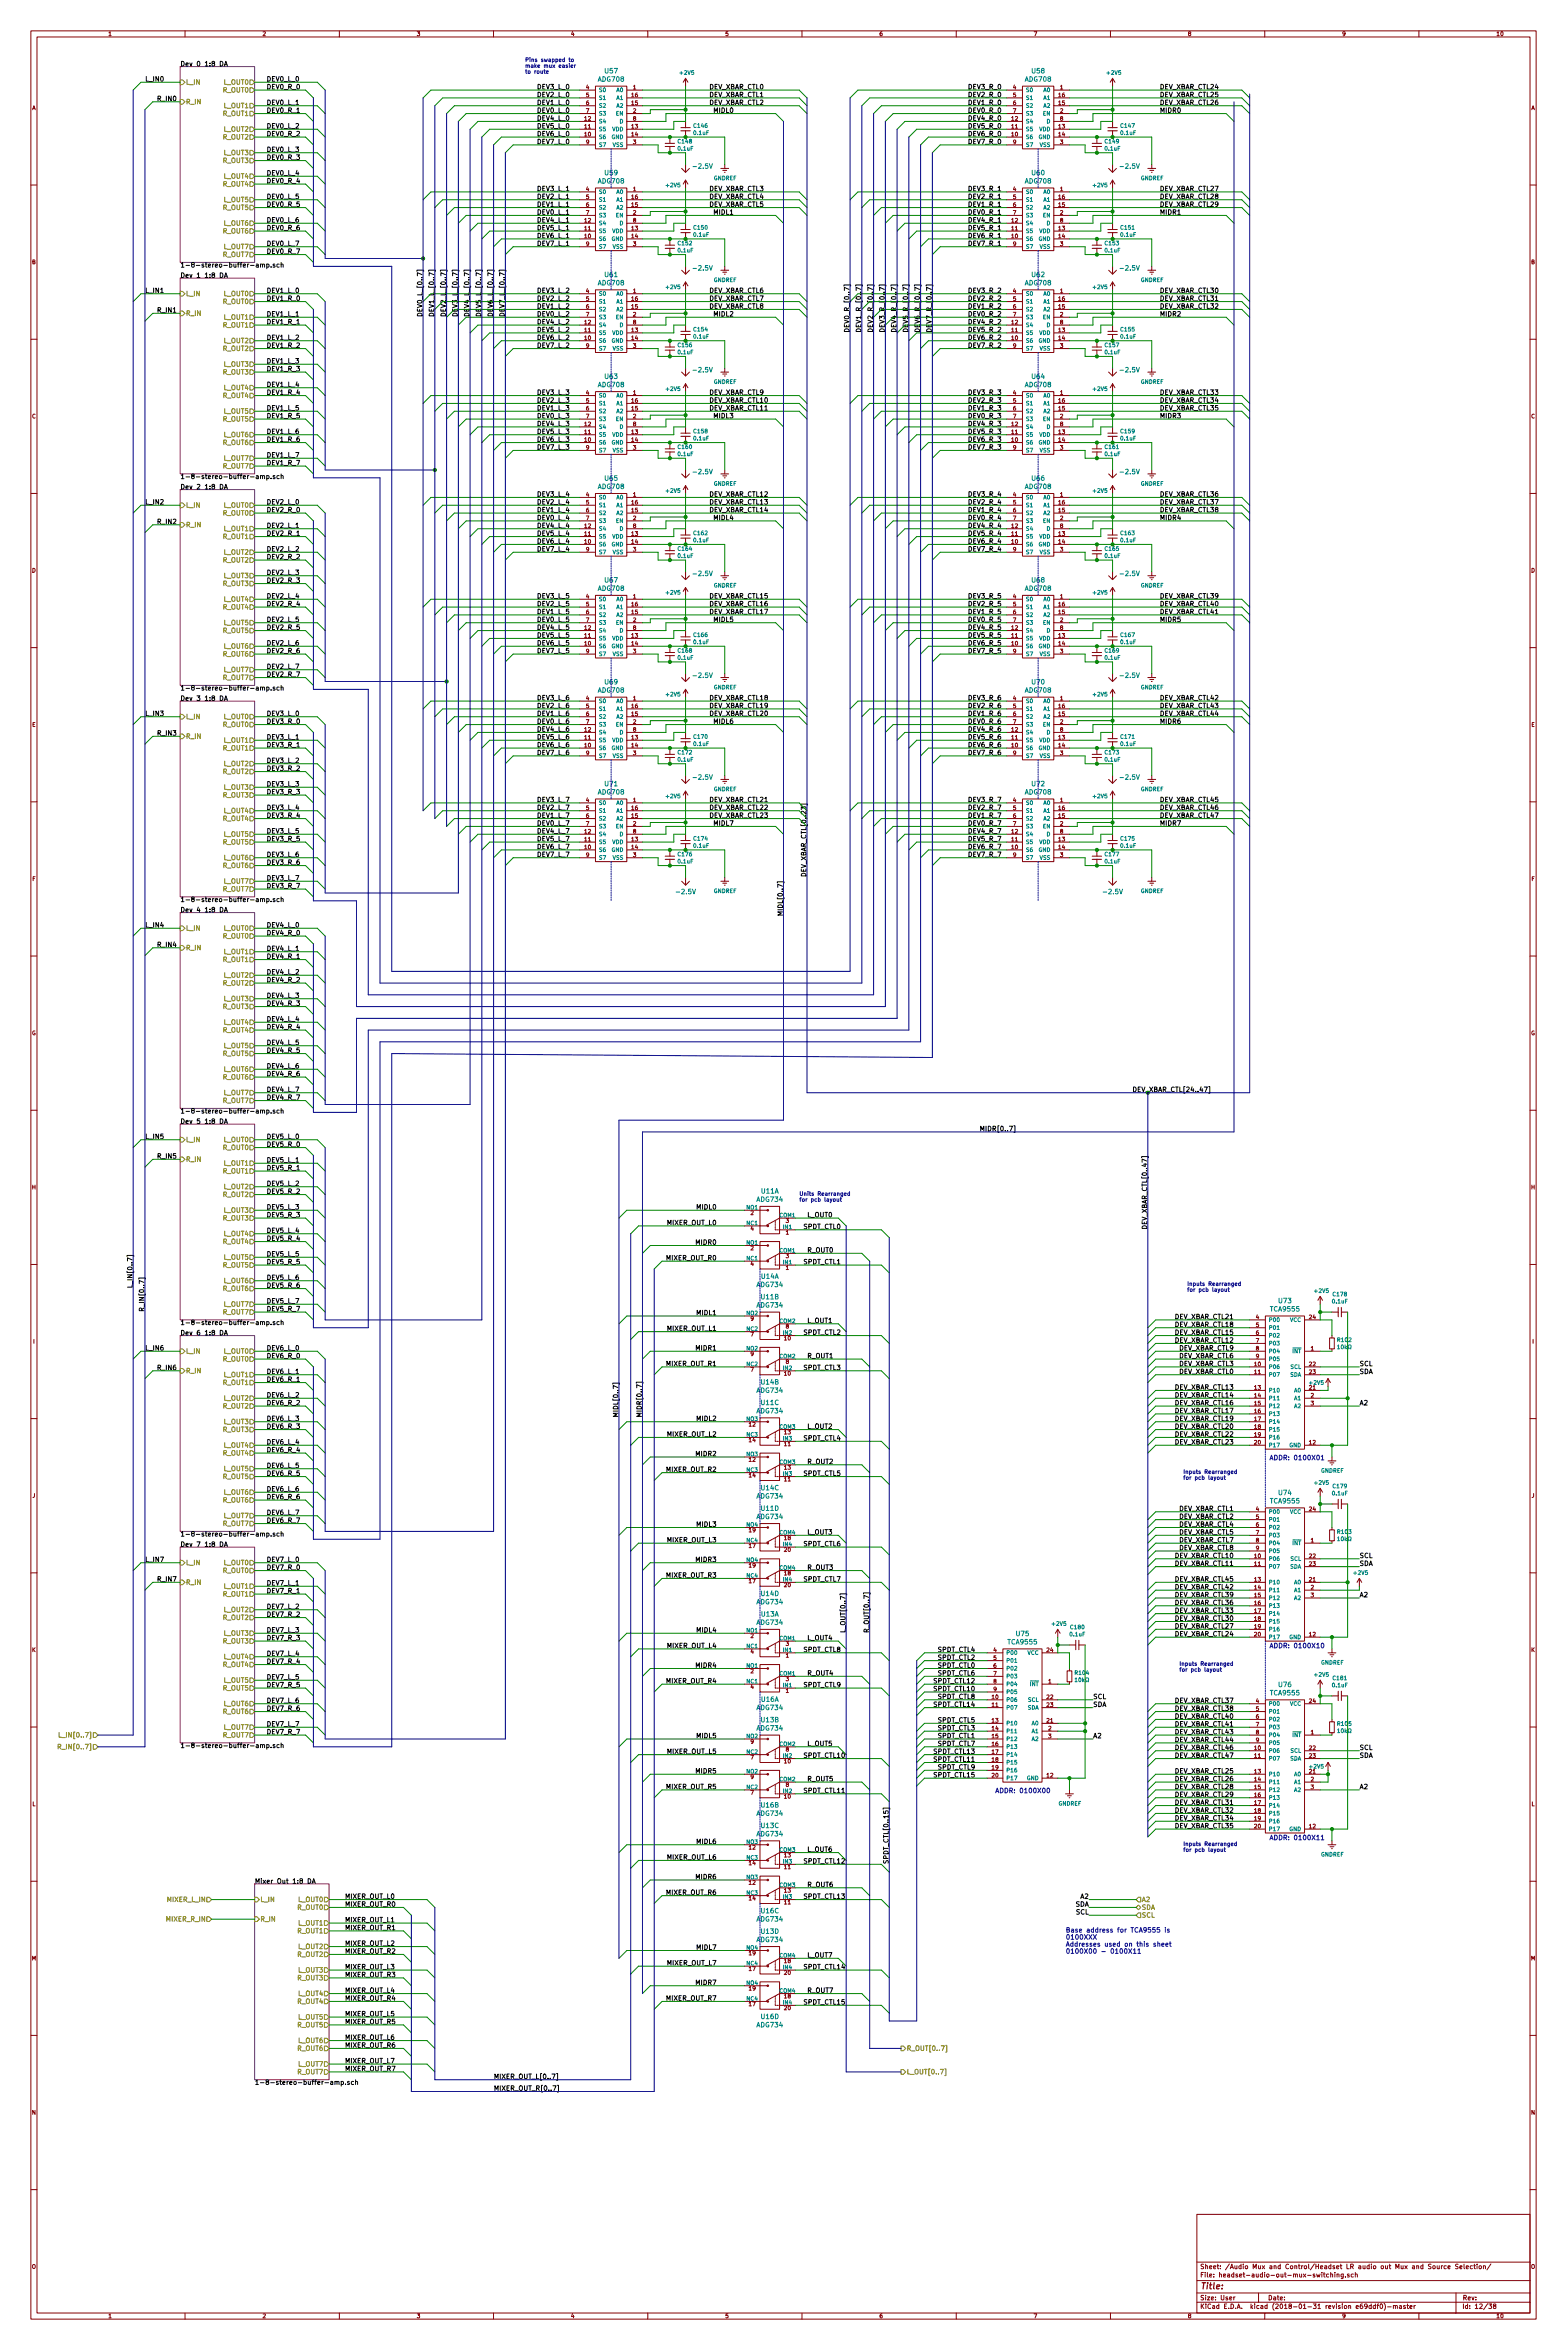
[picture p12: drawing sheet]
<svg xmlns="http://www.w3.org/2000/svg" width="508mm" height="762mm" viewBox="0 0 508 762" stroke-linecap="round" stroke-linejoin="round" font-family="sans-serif">
<defs><g id="words">
<text font-size="2.8" fill="#840000" x="389" y="742.3">Title:</text>
<g font-size="2.1">
<text x="58.4" y="21.5">Dev 0 1:8 DA</text>
<text x="47" y="26.4">L_IN0</text>
<text x="86.4" y="26.4">DEV0_L_0</text>
<text x="86.4" y="29">DEV0_R_0</text>
<text x="174" y="29">DEV3_L_0</text>
<text x="229.9" y="29">DEV_XBAR_CTL0</text>
<text x="313.7" y="29">DEV3_R_0</text>
<text x="375.9" y="29">DEV_XBAR_CTL24</text>
<text x="50.8" y="32.8">R_IN0</text>
<text x="86.4" y="34">DEV0_L_1</text>
<text x="174" y="34">DEV1_L_0</text>
<text x="174" y="31.5">DEV2_L_0</text>
<text x="229.9" y="31.5">DEV_XBAR_CTL1</text>
<text x="229.9" y="34">DEV_XBAR_CTL2</text>
<text x="313.7" y="34">DEV1_R_0</text>
<text x="313.7" y="31.5">DEV2_R_0</text>
<text x="375.9" y="31.5">DEV_XBAR_CTL25</text>
<text x="375.9" y="34">DEV_XBAR_CTL26</text>
<text x="86.4" y="41.7">DEV0_L_2</text>
<text x="86.4" y="36.6">DEV0_R_1</text>
<text x="174" y="36.6">DEV0_L_0</text>
<text x="174" y="39.1">DEV4_L_0</text>
<text x="174" y="41.7">DEV5_L_0</text>
<text x="231.1" y="36.6">MIDL0</text>
<text x="313.7" y="36.6">DEV0_R_0</text>
<text x="313.7" y="39.1">DEV4_R_0</text>
<text x="313.7" y="41.7">DEV5_R_0</text>
<text x="375.9" y="36.6">MIDR0</text>
<text x="86.4" y="44.2">DEV0_R_2</text>
<text x="174" y="44.2">DEV6_L_0</text>
<text x="174" y="46.7">DEV7_L_0</text>
<text x="313.7" y="44.2">DEV6_R_0</text>
<text x="313.7" y="46.7">DEV7_R_0</text>
<text x="86.4" y="49.3">DEV0_L_3</text>
<text x="86.4" y="51.8">DEV0_R_3</text>
<text x="86.4" y="56.9">DEV0_L_4</text>
<text x="86.4" y="59.4">DEV0_R_4</text>
<text x="86.4" y="64.5">DEV0_L_5</text>
<text x="174" y="64.5">DEV2_L_1</text>
<text x="174" y="62">DEV3_L_1</text>
<text x="229.9" y="62">DEV_XBAR_CTL3</text>
<text x="229.9" y="64.5">DEV_XBAR_CTL4</text>
<text x="313.7" y="64.5">DEV2_R_1</text>
<text x="313.7" y="62">DEV3_R_1</text>
<text x="375.9" y="62">DEV_XBAR_CTL27</text>
<text x="375.9" y="64.5">DEV_XBAR_CTL28</text>
<text x="86.4" y="67.1">DEV0_R_5</text>
<text x="174" y="69.6">DEV0_L_1</text>
<text x="174" y="67.1">DEV1_L_1</text>
<text x="229.9" y="67.1">DEV_XBAR_CTL5</text>
<text x="231.1" y="69.6">MIDL1</text>
<text x="313.7" y="69.6">DEV0_R_1</text>
<text x="313.7" y="67.1">DEV1_R_1</text>
<text x="375.9" y="67.1">DEV_XBAR_CTL29</text>
<text x="375.9" y="69.6">MIDR1</text>
<text x="86.4" y="72.1">DEV0_L_6</text>
<text x="86.4" y="74.7">DEV0_R_6</text>
<text x="174" y="72.1">DEV4_L_1</text>
<text x="174" y="74.7">DEV5_L_1</text>
<text x="174" y="77.2">DEV6_L_1</text>
<text x="313.7" y="72.1">DEV4_R_1</text>
<text x="313.7" y="74.7">DEV5_R_1</text>
<text x="313.7" y="77.2">DEV6_R_1</text>
<text x="86.4" y="79.8">DEV0_L_7</text>
<text x="86.4" y="82.3">DEV0_R_7</text>
<text x="174" y="79.8">DEV7_L_1</text>
<text x="313.7" y="79.8">DEV7_R_1</text>
<text x="58.4" y="86.7">1-8-stereo-buffer-amp.sch</text>
<text x="47" y="95">L_IN1</text>
<text x="58.4" y="90.1">Dev 1 1:8 DA</text>
<text x="86.4" y="95">DEV1_L_0</text>
<text x="174" y="95">DEV3_L_2</text>
<text x="229.9" y="95">DEV_XBAR_CTL6</text>
<text x="313.7" y="95">DEV3_R_2</text>
<text x="375.9" y="95">DEV_XBAR_CTL30</text>
<text x="50.8" y="101.3">R_IN1</text>
<text x="86.4" y="97.5">DEV1_R_0</text>
<text x="174" y="100.1">DEV1_L_2</text>
<text x="174" y="97.5">DEV2_L_2</text>
<text x="229.9" y="97.5">DEV_XBAR_CTL7</text>
<text x="229.9" y="100.1">DEV_XBAR_CTL8</text>
<text x="313.7" y="100.1">DEV1_R_2</text>
<text x="313.7" y="97.5">DEV2_R_2</text>
<text x="375.9" y="97.5">DEV_XBAR_CTL31</text>
<text x="375.9" y="100.1">DEV_XBAR_CTL32</text>
<text x="86.4" y="102.6">DEV1_L_1</text>
<text x="86.4" y="105.2">DEV1_R_1</text>
<text x="136.9" y="102.9" transform="rotate(-90 136.9 102.9)">DEV0_L_[0..7]</text>
<text x="140.7" y="102.9" transform="rotate(-90 140.7 102.9)">DEV1_L_[0..7]</text>
<text x="144.5" y="102.9" transform="rotate(-90 144.5 102.9)">DEV2_L_[0..7]</text>
<text x="148.3" y="102.9" transform="rotate(-90 148.3 102.9)">DEV3_L_[0..7]</text>
<text x="152.1" y="102.9" transform="rotate(-90 152.1 102.9)">DEV4_L_[0..7]</text>
<text x="156" y="102.9" transform="rotate(-90 156 102.9)">DEV5_L_[0..7]</text>
<text x="159.8" y="102.9" transform="rotate(-90 159.8 102.9)">DEV6_L_[0..7]</text>
<text x="163.6" y="102.9" transform="rotate(-90 163.6 102.9)">DEV7_L_[0..7]</text>
<text x="174" y="102.6">DEV0_L_2</text>
<text x="174" y="105.2">DEV4_L_2</text>
<text x="174" y="107.7">DEV5_L_2</text>
<text x="231.1" y="102.6">MIDL2</text>
<text x="275.3" y="107.9" transform="rotate(-90 275.3 107.9)">DEV0_R_[0..7]</text>
<text x="279.1" y="107.9" transform="rotate(-90 279.1 107.9)">DEV1_R_[0..7]</text>
<text x="283" y="107.9" transform="rotate(-90 283 107.9)">DEV2_R_[0..7]</text>
<text x="286.8" y="107.9" transform="rotate(-90 286.8 107.9)">DEV3_R_[0..7]</text>
<text x="290.6" y="107.9" transform="rotate(-90 290.6 107.9)">DEV4_R_[0..7]</text>
<text x="294.4" y="107.9" transform="rotate(-90 294.4 107.9)">DEV5_R_[0..7]</text>
<text x="298.2" y="107.9" transform="rotate(-90 298.2 107.9)">DEV6_R_[0..7]</text>
<text x="302" y="107.9" transform="rotate(-90 302 107.9)">DEV7_R_[0..7]</text>
<text x="313.7" y="102.6">DEV0_R_2</text>
<text x="313.7" y="105.2">DEV4_R_2</text>
<text x="313.7" y="107.7">DEV5_R_2</text>
<text x="375.9" y="102.6">MIDR2</text>
<text x="86.4" y="110.2">DEV1_L_2</text>
<text x="86.4" y="112.8">DEV1_R_2</text>
<text x="174" y="110.2">DEV6_L_2</text>
<text x="174" y="112.8">DEV7_L_2</text>
<text x="313.7" y="110.2">DEV6_R_2</text>
<text x="313.7" y="112.8">DEV7_R_2</text>
<text x="86.4" y="117.9">DEV1_L_3</text>
<text x="86.4" y="125.5">DEV1_L_4</text>
<text x="86.4" y="120.4">DEV1_R_3</text>
<text x="86.4" y="128">DEV1_R_4</text>
<text x="174" y="130.6">DEV2_L_3</text>
<text x="174" y="128">DEV3_L_3</text>
<text x="229.9" y="128">DEV_XBAR_CTL9</text>
<text x="229.9" y="130.6">DEV_XBAR_CTL10</text>
<text x="313.7" y="130.6">DEV2_R_3</text>
<text x="313.7" y="128">DEV3_R_3</text>
<text x="375.9" y="128">DEV_XBAR_CTL33</text>
<text x="375.9" y="130.6">DEV_XBAR_CTL34</text>
<text x="86.4" y="133.1">DEV1_L_5</text>
<text x="86.4" y="135.6">DEV1_R_5</text>
<text x="174" y="135.6">DEV0_L_3</text>
<text x="174" y="133.1">DEV1_L_3</text>
<text x="229.9" y="133.1">DEV_XBAR_CTL11</text>
<text x="231.1" y="135.6">MIDL3</text>
<text x="313.7" y="135.6">DEV0_R_3</text>
<text x="313.7" y="133.1">DEV1_R_3</text>
<text x="375.9" y="133.1">DEV_XBAR_CTL35</text>
<text x="375.9" y="135.6">MIDR3</text>
<text x="86.4" y="140.7">DEV1_L_6</text>
<text x="86.4" y="143.3">DEV1_R_6</text>
<text x="174" y="138.2">DEV4_L_3</text>
<text x="174" y="140.7">DEV5_L_3</text>
<text x="174" y="143.3">DEV6_L_3</text>
<text x="313.7" y="138.2">DEV4_R_3</text>
<text x="313.7" y="140.7">DEV5_R_3</text>
<text x="313.7" y="143.3">DEV6_R_3</text>
<text x="86.4" y="148.3">DEV1_L_7</text>
<text x="174" y="145.8">DEV7_L_3</text>
<text x="313.7" y="145.8">DEV7_R_3</text>
<text x="58.4" y="155.3">1-8-stereo-buffer-amp.sch</text>
<text x="86.4" y="150.9">DEV1_R_7</text>
<text x="58.4" y="158.6">Dev 2 1:8 DA</text>
<text x="174" y="161">DEV3_L_4</text>
<text x="229.9" y="161">DEV_XBAR_CTL12</text>
<text x="313.7" y="161">DEV3_R_4</text>
<text x="375.9" y="161">DEV_XBAR_CTL36</text>
<text x="47" y="163.6">L_IN2</text>
<text x="86.4" y="163.6">DEV2_L_0</text>
<text x="86.4" y="166.1">DEV2_R_0</text>
<text x="174" y="166.1">DEV1_L_4</text>
<text x="174" y="163.6">DEV2_L_4</text>
<text x="229.9" y="163.6">DEV_XBAR_CTL13</text>
<text x="229.9" y="166.1">DEV_XBAR_CTL14</text>
<text x="313.7" y="166.1">DEV1_R_4</text>
<text x="313.7" y="163.6">DEV2_R_4</text>
<text x="375.9" y="163.6">DEV_XBAR_CTL37</text>
<text x="375.9" y="166.1">DEV_XBAR_CTL38</text>
<text x="50.8" y="169.9">R_IN2</text>
<text x="86.4" y="171.2">DEV2_L_1</text>
<text x="86.4" y="173.7">DEV2_R_1</text>
<text x="174" y="168.7">DEV0_L_4</text>
<text x="174" y="171.2">DEV4_L_4</text>
<text x="174" y="173.7">DEV5_L_4</text>
<text x="231.1" y="168.7">MIDL4</text>
<text x="313.7" y="168.7">DEV0_R_4</text>
<text x="313.7" y="171.2">DEV4_R_4</text>
<text x="313.7" y="173.7">DEV5_R_4</text>
<text x="375.9" y="168.7">MIDR4</text>
<text x="86.4" y="178.8">DEV2_L_2</text>
<text x="174" y="176.3">DEV6_L_4</text>
<text x="174" y="178.8">DEV7_L_4</text>
<text x="313.7" y="176.3">DEV6_R_4</text>
<text x="313.7" y="178.8">DEV7_R_4</text>
<text x="86.4" y="181.4">DEV2_R_2</text>
<text x="86.4" y="186.4">DEV2_L_3</text>
<text x="86.4" y="189">DEV2_R_3</text>
<text x="86.4" y="194.1">DEV2_L_4</text>
<text x="86.4" y="196.6">DEV2_R_4</text>
<text x="174" y="196.6">DEV2_L_5</text>
<text x="174" y="194.1">DEV3_L_5</text>
<text x="229.9" y="194.1">DEV_XBAR_CTL15</text>
<text x="229.9" y="196.6">DEV_XBAR_CTL16</text>
<text x="313.7" y="196.6">DEV2_R_5</text>
<text x="313.7" y="194.1">DEV3_R_5</text>
<text x="375.9" y="194.1">DEV_XBAR_CTL39</text>
<text x="375.9" y="196.6">DEV_XBAR_CTL40</text>
<text x="86.4" y="201.7">DEV2_L_5</text>
<text x="174" y="201.7">DEV0_L_5</text>
<text x="174" y="199.1">DEV1_L_5</text>
<text x="229.9" y="199.1">DEV_XBAR_CTL17</text>
<text x="231.1" y="201.7">MIDL5</text>
<text x="313.7" y="201.7">DEV0_R_5</text>
<text x="313.7" y="199.1">DEV1_R_5</text>
<text x="375.9" y="199.1">DEV_XBAR_CTL41</text>
<text x="375.9" y="201.7">MIDR5</text>
<text x="86.4" y="209.3">DEV2_L_6</text>
<text x="86.4" y="204.2">DEV2_R_5</text>
<text x="174" y="204.2">DEV4_L_5</text>
<text x="174" y="206.8">DEV5_L_5</text>
<text x="174" y="209.3">DEV6_L_5</text>
<text x="313.7" y="204.2">DEV4_R_5</text>
<text x="313.7" y="206.8">DEV5_R_5</text>
<text x="313.7" y="209.3">DEV6_R_5</text>
<text x="86.4" y="211.8">DEV2_R_6</text>
<text x="174" y="211.8">DEV7_L_5</text>
<text x="313.7" y="211.8">DEV7_R_5</text>
<text x="86.4" y="216.9">DEV2_L_7</text>
<text x="86.4" y="219.5">DEV2_R_7</text>
<text x="58.4" y="223.9">1-8-stereo-buffer-amp.sch</text>
<text x="58.4" y="227.2">Dev 3 1:8 DA</text>
<text x="174" y="227.1">DEV3_L_6</text>
<text x="229.9" y="227.1">DEV_XBAR_CTL18</text>
<text x="313.7" y="227.1">DEV3_R_6</text>
<text x="375.9" y="227.1">DEV_XBAR_CTL42</text>
<text x="47" y="232.2">L_IN3</text>
<text x="86.4" y="232.2">DEV3_L_0</text>
<text x="174" y="232.2">DEV1_L_6</text>
<text x="174" y="229.6">DEV2_L_6</text>
<text x="229.9" y="229.6">DEV_XBAR_CTL19</text>
<text x="229.9" y="232.2">DEV_XBAR_CTL20</text>
<text x="313.7" y="232.2">DEV1_R_6</text>
<text x="313.7" y="229.6">DEV2_R_6</text>
<text x="375.9" y="229.6">DEV_XBAR_CTL43</text>
<text x="375.9" y="232.2">DEV_XBAR_CTL44</text>
<text x="50.8" y="238.5">R_IN3</text>
<text x="86.4" y="239.8">DEV3_L_1</text>
<text x="86.4" y="234.7">DEV3_R_0</text>
<text x="174" y="234.7">DEV0_L_6</text>
<text x="174" y="237.2">DEV4_L_6</text>
<text x="174" y="239.8">DEV5_L_6</text>
<text x="231.1" y="234.7">MIDL6</text>
<text x="313.7" y="234.7">DEV0_R_6</text>
<text x="313.7" y="237.2">DEV4_R_6</text>
<text x="313.7" y="239.8">DEV5_R_6</text>
<text x="375.9" y="234.7">MIDR6</text>
<text x="86.4" y="242.3">DEV3_R_1</text>
<text x="174" y="242.3">DEV6_L_6</text>
<text x="174" y="244.9">DEV7_L_6</text>
<text x="313.7" y="242.3">DEV6_R_6</text>
<text x="313.7" y="244.9">DEV7_R_6</text>
<text x="86.4" y="247.4">DEV3_L_2</text>
<text x="86.4" y="249.9">DEV3_R_2</text>
<text x="86.4" y="255">DEV3_L_3</text>
<text x="86.4" y="257.6">DEV3_R_3</text>
<text x="86.4" y="262.6">DEV3_L_4</text>
<text x="174" y="262.6">DEV2_L_7</text>
<text x="174" y="260.1">DEV3_L_7</text>
<text x="229.9" y="260.1">DEV_XBAR_CTL21</text>
<text x="229.9" y="262.6">DEV_XBAR_CTL22</text>
<text x="313.7" y="262.6">DEV2_R_7</text>
<text x="313.7" y="260.1">DEV3_R_7</text>
<text x="375.9" y="260.1">DEV_XBAR_CTL45</text>
<text x="375.9" y="262.6">DEV_XBAR_CTL46</text>
<text x="86.4" y="265.2">DEV3_R_4</text>
<text x="174" y="267.7">DEV0_L_7</text>
<text x="174" y="265.2">DEV1_L_7</text>
<text x="229.9" y="265.2">DEV_XBAR_CTL23</text>
<text x="231.1" y="267.7">MIDL7</text>
<text x="313.7" y="267.7">DEV0_R_7</text>
<text x="313.7" y="265.2">DEV1_R_7</text>
<text x="375.9" y="265.2">DEV_XBAR_CTL47</text>
<text x="375.9" y="267.7">MIDR7</text>
<text x="86.4" y="270.3">DEV3_L_5</text>
<text x="86.4" y="272.8">DEV3_R_5</text>
<text x="174" y="270.3">DEV4_L_7</text>
<text x="174" y="272.8">DEV5_L_7</text>
<text x="174" y="275.3">DEV6_L_7</text>
<text x="313.7" y="270.3">DEV4_R_7</text>
<text x="313.7" y="272.8">DEV5_R_7</text>
<text x="313.7" y="275.3">DEV6_R_7</text>
<text x="86.4" y="277.9">DEV3_L_6</text>
<text x="86.4" y="280.4">DEV3_R_6</text>
<text x="174" y="277.9">DEV7_L_7</text>
<text x="313.7" y="277.9">DEV7_R_7</text>
<text x="86.4" y="285.5">DEV3_L_7</text>
<text x="58.4" y="292.5">1-8-stereo-buffer-amp.sch</text>
<text x="86.4" y="288">DEV3_R_7</text>
<text x="58.4" y="295.8">Dev 4 1:8 DA</text>
<text x="253.7" y="297.2" transform="rotate(-90 253.7 297.2)">MIDL[0..7]</text>
<text x="47" y="300.7">L_IN4</text>
<text x="86.4" y="300.7">DEV4_L_0</text>
<text x="86.4" y="303.3">DEV4_R_0</text>
<text x="50.8" y="307.1">R_IN4</text>
<text x="86.4" y="308.4">DEV4_L_1</text>
<text x="86.4" y="310.9">DEV4_R_1</text>
<text x="86.4" y="316">DEV4_L_2</text>
<text x="86.4" y="323.6">DEV4_L_3</text>
<text x="86.4" y="318.5">DEV4_R_2</text>
<text x="86.4" y="326.1">DEV4_R_3</text>
<text x="86.4" y="331.2">DEV4_L_4</text>
<text x="86.4" y="333.8">DEV4_R_4</text>
<text x="86.4" y="338.8">DEV4_L_5</text>
<text x="86.4" y="341.4">DEV4_R_5</text>
<text x="86.4" y="346.5">DEV4_L_6</text>
<text x="86.4" y="349">DEV4_R_6</text>
<text x="86.4" y="354.1">DEV4_L_7</text>
<text x="86.4" y="356.6">DEV4_R_7</text>
<text x="58.4" y="364.4">Dev 5 1:8 DA</text>
<text x="58.4" y="361">1-8-stereo-buffer-amp.sch</text>
<text x="47" y="369.3">L_IN5</text>
<text x="86.4" y="369.3">DEV5_L_0</text>
<text x="86.4" y="371.9">DEV5_R_0</text>
<text x="317.5" y="366.8">MIDR[0..7]</text>
<text x="50.8" y="375.7">R_IN5</text>
<text x="86.4" y="376.9">DEV5_L_1</text>
<text x="86.4" y="379.5">DEV5_R_1</text>
<text x="86.4" y="384.6">DEV5_L_2</text>
<text x="86.4" y="387.1">DEV5_R_2</text>
<text x="86.4" y="392.2">DEV5_L_3</text>
<text x="86.4" y="394.7">DEV5_R_3</text>
<text x="226" y="392.2">MIDL0</text>
<text x="261.6" y="394.7">L_OUT0</text>
<text x="86.4" y="399.8">DEV5_L_4</text>
<text x="216.4" y="397.3">MIXER_OUT_L0</text>
<text x="260.3" y="398.5">SPDT_CTL0</text>
<text x="371.9" y="398.8" transform="rotate(-90 371.9 398.8)">DEV_XBAR_CTL[0..47]</text>
<text x="86.4" y="407.4">DEV5_L_5</text>
<text x="86.4" y="402.3">DEV5_R_4</text>
<text x="225.8" y="403.6">MIDR0</text>
<text x="261.6" y="406.1">R_OUT0</text>
<text x="86.4" y="410">DEV5_R_5</text>
<text x="216.1" y="408.7">MIXER_OUT_R0</text>
<text x="260.3" y="410">SPDT_CTL1</text>
<text x="42.9" y="417.8" transform="rotate(-90 42.9 417.8)">L_IN[0..7]</text>
<text x="86.4" y="415">DEV5_L_6</text>
<text x="86.4" y="417.6">DEV5_R_6</text>
<text x="46.7" y="425.4" transform="rotate(-90 46.7 425.4)">R_IN[0..7]</text>
<text x="86.4" y="422.7">DEV5_L_7</text>
<text x="86.4" y="425.2">DEV5_R_7</text>
<text x="58.4" y="429.6">1-8-stereo-buffer-amp.sch</text>
<text x="216.4" y="431.5">MIXER_OUT_L1</text>
<text x="226" y="426.5">MIDL1</text>
<text x="261.6" y="429">L_OUT1</text>
<text x="380.8" y="430.3">DEV_XBAR_CTL18</text>
<text x="380.8" y="427.7">DEV_XBAR_CTL21</text>
<text x="47" y="437.9">L_IN6</text>
<text x="58.4" y="433">Dev 6 1:8 DA</text>
<text x="86.4" y="437.9">DEV6_L_0</text>
<text x="225.8" y="437.9">MIDR1</text>
<text x="260.3" y="432.8">SPDT_CTL2</text>
<text x="380.8" y="435.4">DEV_XBAR_CTL12</text>
<text x="380.8" y="432.8">DEV_XBAR_CTL15</text>
<text x="382" y="437.9">DEV_XBAR_CTL9</text>
<text x="86.4" y="440.4">DEV6_R_0</text>
<text x="216.1" y="443">MIXER_OUT_R1</text>
<text x="261.6" y="440.4">R_OUT1</text>
<text x="382" y="443">DEV_XBAR_CTL3</text>
<text x="382" y="440.4">DEV_XBAR_CTL6</text>
<text x="440.7" y="443">SCL</text>
<text x="50.8" y="444.2">R_IN6</text>
<text x="86.4" y="445.5">DEV6_L_1</text>
<text x="86.4" y="448.1">DEV6_R_1</text>
<text x="260.3" y="444.2">SPDT_CTL3</text>
<text x="382" y="445.5">DEV_XBAR_CTL0</text>
<text x="440.7" y="445.5">SDA</text>
<text x="86.4" y="453.1">DEV6_L_2</text>
<text x="86.4" y="455.7">DEV6_R_2</text>
<text x="380.8" y="450.6">DEV_XBAR_CTL13</text>
<text x="380.8" y="453.1">DEV_XBAR_CTL14</text>
<text x="380.8" y="455.7">DEV_XBAR_CTL16</text>
<text x="440.7" y="455.7">A2</text>
<text x="86.4" y="460.8">DEV6_L_3</text>
<text x="200.4" y="459.7" transform="rotate(-90 200.4 459.7)">MIDL[0..7]</text>
<text x="208" y="459.7" transform="rotate(-90 208 459.7)">MIDR[0..7]</text>
<text x="226" y="460.8">MIDL2</text>
<text x="380.8" y="458.2">DEV_XBAR_CTL17</text>
<text x="380.8" y="460.8">DEV_XBAR_CTL19</text>
<text x="86.4" y="463.3">DEV6_R_3</text>
<text x="216.4" y="465.8">MIXER_OUT_L2</text>
<text x="260.3" y="467.1">SPDT_CTL4</text>
<text x="261.6" y="463.3">L_OUT2</text>
<text x="380.8" y="463.3">DEV_XBAR_CTL20</text>
<text x="380.8" y="465.8">DEV_XBAR_CTL22</text>
<text x="86.4" y="468.4">DEV6_L_4</text>
<text x="86.4" y="470.9">DEV6_R_4</text>
<text x="225.8" y="472.2">MIDR2</text>
<text x="380.8" y="468.4">DEV_XBAR_CTL23</text>
<text x="86.4" y="476">DEV6_L_5</text>
<text x="86.4" y="478.5">DEV6_R_5</text>
<text x="216.1" y="477.3">MIXER_OUT_R2</text>
<text x="260.3" y="478.5">SPDT_CTL5</text>
<text x="261.6" y="474.7">R_OUT2</text>
<text x="86.4" y="483.6">DEV6_L_6</text>
<text x="86.4" y="491.2">DEV6_L_7</text>
<text x="86.4" y="486.2">DEV6_R_6</text>
<text x="382" y="490">DEV_XBAR_CTL1</text>
<text x="86.4" y="493.8">DEV6_R_7</text>
<text x="226" y="495">MIDL3</text>
<text x="261.6" y="497.6">L_OUT3</text>
<text x="382" y="492.5">DEV_XBAR_CTL2</text>
<text x="382" y="495">DEV_XBAR_CTL4</text>
<text x="382" y="497.6">DEV_XBAR_CTL5</text>
<text x="58.4" y="498.2">1-8-stereo-buffer-amp.sch</text>
<text x="58.4" y="501.5">Dev 7 1:8 DA</text>
<text x="216.4" y="500.1">MIXER_OUT_L3</text>
<text x="260.3" y="501.4">SPDT_CTL6</text>
<text x="382" y="500.1">DEV_XBAR_CTL7</text>
<text x="382" y="502.7">DEV_XBAR_CTL8</text>
<text x="47" y="506.5">L_IN7</text>
<text x="86.4" y="506.5">DEV7_L_0</text>
<text x="86.4" y="509">DEV7_R_0</text>
<text x="225.8" y="506.5">MIDR3</text>
<text x="261.6" y="509">R_OUT3</text>
<text x="380.8" y="505.2">DEV_XBAR_CTL10</text>
<text x="380.8" y="507.7">DEV_XBAR_CTL11</text>
<text x="440.7" y="505.2">SCL</text>
<text x="440.7" y="507.7">SDA</text>
<text x="50.8" y="512.8">R_IN7</text>
<text x="86.4" y="514.1">DEV7_L_1</text>
<text x="216.1" y="511.6">MIXER_OUT_R3</text>
<text x="260.3" y="512.8">SPDT_CTL7</text>
<text x="380.8" y="515.4">DEV_XBAR_CTL42</text>
<text x="380.8" y="512.8">DEV_XBAR_CTL45</text>
<text x="86.4" y="521.7">DEV7_L_2</text>
<text x="86.4" y="516.6">DEV7_R_1</text>
<text x="380.8" y="520.4">DEV_XBAR_CTL36</text>
<text x="380.8" y="517.9">DEV_XBAR_CTL39</text>
<text x="440.7" y="517.9">A2</text>
<text x="86.4" y="524.3">DEV7_R_2</text>
<text x="380.8" y="525.5">DEV_XBAR_CTL30</text>
<text x="380.8" y="523">DEV_XBAR_CTL33</text>
<text x="86.4" y="529.3">DEV7_L_3</text>
<text x="86.4" y="531.9">DEV7_R_3</text>
<text x="226" y="529.3">MIDL4</text>
<text x="261.6" y="531.9">L_OUT4</text>
<text x="274.1" y="529.6" transform="rotate(-90 274.1 529.6)">L_OUT[0..7]</text>
<text x="281.7" y="529.6" transform="rotate(-90 281.7 529.6)">R_OUT[0..7]</text>
<text x="380.8" y="530.6">DEV_XBAR_CTL24</text>
<text x="380.8" y="528.1">DEV_XBAR_CTL27</text>
<text x="86.4" y="537">DEV7_L_4</text>
<text x="86.4" y="539.5">DEV7_R_4</text>
<text x="216.4" y="534.4">MIXER_OUT_L4</text>
<text x="260.3" y="535.7">SPDT_CTL8</text>
<text x="304.1" y="538.2">SPDT_CTL2</text>
<text x="304.1" y="535.7">SPDT_CTL4</text>
<text x="86.4" y="544.6">DEV7_L_5</text>
<text x="216.1" y="545.8">MIXER_OUT_R4</text>
<text x="225.8" y="540.8">MIDR4</text>
<text x="261.6" y="543.3">R_OUT4</text>
<text x="302.9" y="545.8">SPDT_CTL12</text>
<text x="304.1" y="540.8">SPDT_CTL0</text>
<text x="304.1" y="543.3">SPDT_CTL6</text>
<text x="86.4" y="547.1">DEV7_R_5</text>
<text x="260.3" y="547.1">SPDT_CTL9</text>
<text x="302.9" y="548.4">SPDT_CTL10</text>
<text x="304.1" y="550.9">SPDT_CTL8</text>
<text x="354.3" y="550.9">SCL</text>
<text x="86.4" y="552.2">DEV7_L_6</text>
<text x="86.4" y="554.7">DEV7_R_6</text>
<text x="302.9" y="553.5">SPDT_CTL14</text>
<text x="354.3" y="553.5">SDA</text>
<text x="380.8" y="552.2">DEV_XBAR_CTL37</text>
<text x="380.8" y="554.7">DEV_XBAR_CTL38</text>
<text x="380.8" y="557.3">DEV_XBAR_CTL40</text>
<text x="86.4" y="559.8">DEV7_L_7</text>
<text x="86.4" y="562.4">DEV7_R_7</text>
<text x="226" y="563.6">MIDL5</text>
<text x="304.1" y="563.6">SPDT_CTL1</text>
<text x="304.1" y="561.1">SPDT_CTL3</text>
<text x="304.1" y="558.5">SPDT_CTL5</text>
<text x="354.3" y="563.6">A2</text>
<text x="380.8" y="559.8">DEV_XBAR_CTL41</text>
<text x="380.8" y="562.4">DEV_XBAR_CTL43</text>
<text x="58.4" y="566.8">1-8-stereo-buffer-amp.sch</text>
<text x="216.4" y="568.7">MIXER_OUT_L5</text>
<text x="260.3" y="570">SPDT_CTL10</text>
<text x="261.6" y="566.2">L_OUT5</text>
<text x="302.9" y="568.7">SPDT_CTL13</text>
<text x="304.1" y="566.2">SPDT_CTL7</text>
<text x="380.8" y="564.9">DEV_XBAR_CTL44</text>
<text x="380.8" y="567.4">DEV_XBAR_CTL46</text>
<text x="380.8" y="570">DEV_XBAR_CTL47</text>
<text x="440.7" y="567.4">SCL</text>
<text x="440.7" y="570">SDA</text>
<text x="225.8" y="575.1">MIDR5</text>
<text x="302.9" y="571.2">SPDT_CTL11</text>
<text x="304.1" y="573.8">SPDT_CTL9</text>
<text x="380.8" y="575.1">DEV_XBAR_CTL25</text>
<text x="216.1" y="580.1">MIXER_OUT_R5</text>
<text x="260.3" y="581.4">SPDT_CTL11</text>
<text x="261.6" y="577.6">R_OUT5</text>
<text x="302.9" y="576.3">SPDT_CTL15</text>
<text x="380.8" y="577.6">DEV_XBAR_CTL26</text>
<text x="380.8" y="580.1">DEV_XBAR_CTL28</text>
<text x="440.7" y="580.1">A2</text>
<text x="380.8" y="582.7">DEV_XBAR_CTL29</text>
<text x="380.8" y="585.2">DEV_XBAR_CTL31</text>
<text x="380.8" y="587.8">DEV_XBAR_CTL32</text>
<text x="380.8" y="590.3">DEV_XBAR_CTL34</text>
<text x="380.8" y="592.8">DEV_XBAR_CTL35</text>
<text x="226" y="597.9">MIDL6</text>
<text x="216.4" y="603">MIXER_OUT_L6</text>
<text x="260.3" y="604.3">SPDT_CTL12</text>
<text x="261.6" y="600.5">L_OUT6</text>
<text x="288" y="604.5" transform="rotate(-90 288 604.5)">SPDT_CTL[0..15]</text>
<text x="82.5" y="610.8">Mixer Out 1:8 DA</text>
<text x="225.8" y="609.3">MIDR6</text>
<text x="261.6" y="611.9">R_OUT6</text>
<text x="111.8" y="615.7">MIXER_OUT_L0</text>
<text x="216.1" y="614.4">MIXER_OUT_R6</text>
<text x="260.3" y="615.7">SPDT_CTL13</text>
<text x="350.3" y="615.7">A2</text>
<text x="111.8" y="623.3">MIXER_OUT_L1</text>
<text x="111.8" y="618.2">MIXER_OUT_R0</text>
<text x="348.6" y="618.2">SDA</text>
<text x="348.8" y="620.8">SCL</text>
<text x="111.8" y="625.9">MIXER_OUT_R1</text>
<text x="111.8" y="630.9">MIXER_OUT_L2</text>
<text x="111.8" y="633.5">MIXER_OUT_R2</text>
<text x="226" y="632.2">MIDL7</text>
<text x="261.6" y="634.7">L_OUT7</text>
<text x="111.8" y="638.6">MIXER_OUT_L3</text>
<text x="111.8" y="641.1">MIXER_OUT_R3</text>
<text x="216.4" y="637.3">MIXER_OUT_L7</text>
<text x="260.3" y="638.6">SPDT_CTL14</text>
<text x="111.8" y="646.2">MIXER_OUT_L4</text>
<text x="225.8" y="643.6">MIDR7</text>
<text x="261.6" y="646.2">R_OUT7</text>
<text x="111.8" y="653.8">MIXER_OUT_L5</text>
<text x="111.8" y="648.7">MIXER_OUT_R4</text>
<text x="216.1" y="648.7">MIXER_OUT_R7</text>
<text x="260.3" y="650">SPDT_CTL15</text>
<text x="111.8" y="656.3">MIXER_OUT_R5</text>
<text x="111.8" y="661.4">MIXER_OUT_L6</text>
<text x="111.8" y="664">MIXER_OUT_R6</text>
<text x="111.8" y="669">MIXER_OUT_L7</text>
<text x="111.8" y="671.6">MIXER_OUT_R7</text>
<text x="82.5" y="676">1-8-stereo-buffer-amp.sch</text>
<text x="160" y="674.1">MIXER_OUT_L[0..7]</text>
<text x="160" y="677.9">MIXER_OUT_R[0..7]</text>
</g>
<g font-size="2.1" fill="#008484">
<text x="196.2" y="23.8">U57</text>
<text x="334.6" y="23.8">U58</text>
<text x="194" y="26.5">ADG708</text>
<text x="332.4" y="26.5">ADG708</text>
<text x="194" y="59.5">ADG708</text>
<text x="196.2" y="56.8">U59</text>
<text x="225.2" y="54.7">-2.5V</text>
<text x="332.4" y="59.5">ADG708</text>
<text x="334.6" y="56.8">U60</text>
<text x="363.6" y="54.7">-2.5V</text>
<text x="196.2" y="89.8">U61</text>
<text x="225.2" y="87.7">-2.5V</text>
<text x="334.6" y="89.8">U62</text>
<text x="363.6" y="87.7">-2.5V</text>
<text x="194" y="92.5">ADG708</text>
<text x="332.4" y="92.5">ADG708</text>
<text x="194" y="125.5">ADG708</text>
<text x="196.2" y="122.8">U63</text>
<text x="225.2" y="120.7">-2.5V</text>
<text x="332.4" y="125.5">ADG708</text>
<text x="334.6" y="122.8">U64</text>
<text x="363.6" y="120.7">-2.5V</text>
<text x="196.2" y="155.9">U65</text>
<text x="225.2" y="153.7">-2.5V</text>
<text x="334.6" y="155.9">U66</text>
<text x="363.6" y="153.7">-2.5V</text>
<text x="194" y="158.5">ADG708</text>
<text x="332.4" y="158.5">ADG708</text>
<text x="194" y="191.6">ADG708</text>
<text x="196.2" y="188.9">U67</text>
<text x="225.2" y="186.8">-2.5V</text>
<text x="332.4" y="191.6">ADG708</text>
<text x="334.6" y="188.9">U68</text>
<text x="363.6" y="186.8">-2.5V</text>
<text x="196.2" y="221.9">U69</text>
<text x="225.2" y="219.8">-2.5V</text>
<text x="334.6" y="221.9">U70</text>
<text x="363.6" y="219.8">-2.5V</text>
<text x="194" y="224.6">ADG708</text>
<text x="332.4" y="224.6">ADG708</text>
<text x="194" y="257.6">ADG708</text>
<text x="196.2" y="254.9">U71</text>
<text x="225.2" y="252.8">-2.5V</text>
<text x="332.4" y="257.6">ADG708</text>
<text x="334.6" y="254.9">U72</text>
<text x="363.6" y="252.8">-2.5V</text>
<text x="219.7" y="289.9">-2.5V</text>
<text x="358.1" y="289.9">-2.5V</text>
<text x="245.4" y="389.7">ADG734</text>
<text x="246.8" y="387">U11A</text>
<text x="245.4" y="417.3">ADG734</text>
<text x="246.8" y="414.6">U14A</text>
<text x="245.4" y="424">ADG734</text>
<text x="246.8" y="421.3">U11B</text>
<text x="412" y="425.2">TCA9555</text>
<text x="414.6" y="422.6">U73</text>
<text x="246.8" y="448.9">U14B</text>
<text x="245.4" y="451.6">ADG734</text>
<text x="246.8" y="455.6">U11C</text>
<text x="245.4" y="458.3">ADG734</text>
<text x="245.4" y="485.9">ADG734</text>
<text x="246.8" y="483.2">U14C</text>
<text x="414.6" y="484.8">U74</text>
<text x="246.8" y="489.9">U11D</text>
<text x="412" y="487.5">TCA9555</text>
<text x="245.4" y="492.6">ADG734</text>
<text x="245.4" y="520.2">ADG734</text>
<text x="246.8" y="517.5">U14D</text>
<text x="245.4" y="526.8">ADG734</text>
<text x="246.8" y="524.2">U13A</text>
<text x="326.9" y="533.2">TCA9555</text>
<text x="329.5" y="530.5">U75</text>
<text x="246.8" y="551.8">U16A</text>
<text x="412" y="549.7">TCA9555</text>
<text x="414.6" y="547">U76</text>
<text x="245.4" y="554.5">ADG734</text>
<text x="245.4" y="561.1">ADG734</text>
<text x="246.8" y="558.4">U13B</text>
<text x="246.8" y="586.1">U16B</text>
<text x="245.4" y="588.8">ADG734</text>
<text x="246.8" y="592.7">U13C</text>
<text x="245.4" y="595.4">ADG734</text>
<text x="245.4" y="623.1">ADG734</text>
<text x="246.8" y="620.4">U16C</text>
<text x="245.4" y="629.7">ADG734</text>
<text x="246.8" y="627">U13D</text>
<text x="245.4" y="657.4">ADG734</text>
<text x="246.8" y="654.7">U16D</text>
</g>
<g font-size="2.1" fill="#848400">
<text x="60.2" y="27.4">L_IN</text>
<text x="72.4" y="30">R_OUT0</text>
<text x="72.6" y="27.4">L_OUT0</text>
<text x="60.2" y="33.8">R_IN</text>
<text x="72.6" y="35.1">L_OUT1</text>
<text x="72.4" y="37.6">R_OUT1</text>
<text x="72.4" y="45.2">R_OUT2</text>
<text x="72.6" y="42.7">L_OUT2</text>
<text x="72.4" y="52.8">R_OUT3</text>
<text x="72.6" y="50.3">L_OUT3</text>
<text x="72.6" y="57.9">L_OUT4</text>
<text x="72.4" y="60.5">R_OUT4</text>
<text x="72.6" y="65.5">L_OUT5</text>
<text x="72.4" y="68.1">R_OUT5</text>
<text x="72.4" y="75.7">R_OUT6</text>
<text x="72.6" y="73.2">L_OUT6</text>
<text x="72.4" y="83.3">R_OUT7</text>
<text x="72.6" y="80.8">L_OUT7</text>
<text x="60.2" y="96">L_IN</text>
<text x="72.4" y="98.6">R_OUT0</text>
<text x="72.6" y="96">L_OUT0</text>
<text x="60.2" y="102.4">R_IN</text>
<text x="72.4" y="106.2">R_OUT1</text>
<text x="72.6" y="103.6">L_OUT1</text>
<text x="72.4" y="113.8">R_OUT2</text>
<text x="72.6" y="111.3">L_OUT2</text>
<text x="72.6" y="118.9">L_OUT3</text>
<text x="72.4" y="121.4">R_OUT3</text>
<text x="72.4" y="129">R_OUT4</text>
<text x="72.6" y="126.5">L_OUT4</text>
<text x="72.4" y="136.7">R_OUT5</text>
<text x="72.6" y="134.1">L_OUT5</text>
<text x="72.6" y="141.7">L_OUT6</text>
<text x="72.4" y="144.3">R_OUT6</text>
<text x="72.6" y="149.4">L_OUT7</text>
<text x="72.4" y="151.9">R_OUT7</text>
<text x="60.2" y="164.6">L_IN</text>
<text x="72.4" y="167.1">R_OUT0</text>
<text x="72.6" y="164.6">L_OUT0</text>
<text x="60.2" y="170.9">R_IN</text>
<text x="72.6" y="172.2">L_OUT1</text>
<text x="72.4" y="174.8">R_OUT1</text>
<text x="72.6" y="179.8">L_OUT2</text>
<text x="72.4" y="182.4">R_OUT2</text>
<text x="72.4" y="190">R_OUT3</text>
<text x="72.6" y="187.5">L_OUT3</text>
<text x="72.4" y="197.6">R_OUT4</text>
<text x="72.6" y="195.1">L_OUT4</text>
<text x="72.6" y="202.7">L_OUT5</text>
<text x="72.4" y="205.2">R_OUT5</text>
<text x="72.4" y="212.9">R_OUT6</text>
<text x="72.6" y="210.3">L_OUT6</text>
<text x="72.4" y="220.5">R_OUT7</text>
<text x="72.6" y="217.9">L_OUT7</text>
<text x="60.2" y="233.2">L_IN</text>
<text x="72.6" y="233.2">L_OUT0</text>
<text x="60.2" y="239.5">R_IN</text>
<text x="72.4" y="235.7">R_OUT0</text>
<text x="72.4" y="243.3">R_OUT1</text>
<text x="72.6" y="240.8">L_OUT1</text>
<text x="72.4" y="251">R_OUT2</text>
<text x="72.6" y="248.4">L_OUT2</text>
<text x="72.6" y="256">L_OUT3</text>
<text x="72.4" y="258.6">R_OUT3</text>
<text x="72.6" y="263.7">L_OUT4</text>
<text x="72.4" y="266.2">R_OUT4</text>
<text x="72.4" y="273.8">R_OUT5</text>
<text x="72.6" y="271.3">L_OUT5</text>
<text x="72.4" y="281.4">R_OUT6</text>
<text x="72.6" y="278.9">L_OUT6</text>
<text x="72.6" y="286.5">L_OUT7</text>
<text x="72.4" y="289.1">R_OUT7</text>
<text x="60.2" y="301.8">L_IN</text>
<text x="72.4" y="304.3">R_OUT0</text>
<text x="72.6" y="301.8">L_OUT0</text>
<text x="60.2" y="308.1">R_IN</text>
<text x="72.4" y="311.9">R_OUT1</text>
<text x="72.6" y="309.4">L_OUT1</text>
<text x="72.6" y="317">L_OUT2</text>
<text x="72.4" y="319.5">R_OUT2</text>
<text x="72.4" y="327.2">R_OUT3</text>
<text x="72.6" y="324.6">L_OUT3</text>
<text x="72.4" y="334.8">R_OUT4</text>
<text x="72.6" y="332.2">L_OUT4</text>
<text x="72.6" y="339.9">L_OUT5</text>
<text x="72.4" y="342.4">R_OUT5</text>
<text x="72.6" y="347.5">L_OUT6</text>
<text x="72.4" y="350">R_OUT6</text>
<text x="72.4" y="357.6">R_OUT7</text>
<text x="72.6" y="355.1">L_OUT7</text>
<text x="60.2" y="370.3">L_IN</text>
<text x="72.6" y="370.3">L_OUT0</text>
<text x="60.2" y="376.7">R_IN</text>
<text x="72.4" y="372.9">R_OUT0</text>
<text x="72.6" y="378">L_OUT1</text>
<text x="72.4" y="380.5">R_OUT1</text>
<text x="72.4" y="388.1">R_OUT2</text>
<text x="72.6" y="385.6">L_OUT2</text>
<text x="72.4" y="395.7">R_OUT3</text>
<text x="72.6" y="393.2">L_OUT3</text>
<text x="72.6" y="400.8">L_OUT4</text>
<text x="72.4" y="403.4">R_OUT4</text>
<text x="72.4" y="411">R_OUT5</text>
<text x="72.6" y="408.4">L_OUT5</text>
<text x="72.4" y="418.6">R_OUT6</text>
<text x="72.6" y="416.1">L_OUT6</text>
<text x="72.6" y="423.7">L_OUT7</text>
<text x="72.4" y="426.2">R_OUT7</text>
<text x="60.2" y="438.9">L_IN</text>
<text x="72.4" y="441.5">R_OUT0</text>
<text x="72.6" y="438.9">L_OUT0</text>
<text x="60.2" y="445.3">R_IN</text>
<text x="72.4" y="449.1">R_OUT1</text>
<text x="72.6" y="446.5">L_OUT1</text>
<text x="72.6" y="454.2">L_OUT2</text>
<text x="72.4" y="456.7">R_OUT2</text>
<text x="72.6" y="461.8">L_OUT3</text>
<text x="72.4" y="464.3">R_OUT3</text>
<text x="72.4" y="471.9">R_OUT4</text>
<text x="72.6" y="469.4">L_OUT4</text>
<text x="72.4" y="479.6">R_OUT5</text>
<text x="72.6" y="477">L_OUT5</text>
<text x="72.6" y="484.6">L_OUT6</text>
<text x="72.4" y="487.2">R_OUT6</text>
<text x="72.4" y="494.8">R_OUT7</text>
<text x="72.6" y="492.3">L_OUT7</text>
<text x="60.2" y="507.5">L_IN</text>
<text x="72.6" y="507.5">L_OUT0</text>
<text x="60.2" y="513.8">R_IN</text>
<text x="72.4" y="510">R_OUT0</text>
<text x="72.6" y="515.1">L_OUT1</text>
<text x="72.4" y="517.7">R_OUT1</text>
<text x="72.4" y="525.3">R_OUT2</text>
<text x="72.6" y="522.7">L_OUT2</text>
<text x="72.4" y="532.9">R_OUT3</text>
<text x="72.6" y="530.4">L_OUT3</text>
<text x="72.6" y="538">L_OUT4</text>
<text x="72.4" y="540.5">R_OUT4</text>
<text x="72.6" y="545.6">L_OUT5</text>
<text x="72.4" y="548.1">R_OUT5</text>
<text x="72.4" y="555.8">R_OUT6</text>
<text x="72.6" y="553.2">L_OUT6</text>
<text x="20.4" y="563.4">L_IN[0..7]</text>
<text x="72.4" y="563.4">R_OUT7</text>
<text x="72.6" y="560.8">L_OUT7</text>
<text x="20.2" y="567.2">R_IN[0..7]</text>
<text x="54.3" y="616.7">MIXER_L_IN</text>
<text x="84.3" y="616.7">L_IN</text>
<text x="96.8" y="616.7">L_OUT0</text>
<text x="370.1" y="616.7">A2</text>
<text x="54.1" y="623.1">MIXER_R_IN</text>
<text x="84.3" y="623.1">R_IN</text>
<text x="96.5" y="619.3">R_OUT0</text>
<text x="370.1" y="619.3">SDA</text>
<text x="370.1" y="621.8">SCL</text>
<text x="96.5" y="626.9">R_OUT1</text>
<text x="96.8" y="624.3">L_OUT1</text>
<text x="96.5" y="634.5">R_OUT2</text>
<text x="96.8" y="632">L_OUT2</text>
<text x="96.8" y="639.6">L_OUT3</text>
<text x="96.5" y="642.1">R_OUT3</text>
<text x="96.8" y="647.2">L_OUT4</text>
<text x="96.5" y="649.7">R_OUT4</text>
<text x="96.5" y="657.4">R_OUT5</text>
<text x="96.8" y="654.8">L_OUT5</text>
<text x="96.5" y="665">R_OUT6</text>
<text x="96.8" y="662.4">L_OUT6</text>
<text x="293.9" y="665">R_OUT[0..7]</text>
<text x="96.8" y="670.1">L_OUT7</text>
<text x="96.5" y="672.6">R_OUT7</text>
<text x="293.9" y="672.6">L_OUT[0..7]</text>
</g>
<g font-size="2.1" fill="#008400">
<text x="261.4" y="284.5" transform="rotate(-90 261.4 284.5)">DEV_XBAR_CTL[0..23]</text>
<text x="367" y="354.1">DEV_XBAR_CTL[24..47]</text>
</g>
<g font-size="2.1" fill="#0000c2">
<text x="411.5" y="473.5">ADDR: 0100X01</text>
<text x="411.5" y="534.4">ADDR: 0100X10</text>
<text x="322.6" y="581.4">ADDR: 0100X00</text>
<text x="411.5" y="596.6">ADDR: 0100X11</text>
<text x="345.4" y="626.6">Base address for TCA9555 is</text>
<text x="345.4" y="628.9">0100XXX</text>
<text x="345.4" y="631.2">Addresses used on this sheet</text>
<text x="345.4" y="633.5">0100X00 - 0100X11</text>
</g>
<g font-size="2.1" fill="#840000">
<text x="389" y="735.7">Sheet: /Audio Mux and Control/Headset LR audio out Mux and Source Selection/</text>
<text x="389" y="738.4">File: headset-audio-out-mux-switching.sch</text>
<text x="389" y="748.6">KiCad E.D.A. kicad (2018-01-31 revision e69ddf0)-master</text>
<text x="389" y="745.8">Size: User</text>
<text x="411" y="745.8">Date:</text>
<text x="474" y="745.8">Rev:</text>
<text x="474" y="748.6">Id: 12/38</text>
</g>
<g font-size="1.8" fill="#840000">
<text x="35" y="11.6">1</text>
<text x="85" y="11.6">2</text>
<text x="135" y="11.6">3</text>
<text x="185" y="11.6">4</text>
<text x="235" y="11.6">5</text>
<text x="285" y="11.6">6</text>
<text x="335" y="11.6">7</text>
<text x="385" y="11.6">8</text>
<text x="435" y="11.6">9</text>
<text x="485" y="11.6">10</text>
<text x="190" y="29">4</text>
<text x="205.3" y="29">1</text>
<text x="328.4" y="29">4</text>
<text x="343.7" y="29">1</text>
<text x="10.4" y="35.6">A</text>
<text x="190" y="31.5">5</text>
<text x="190" y="34">6</text>
<text x="204.8" y="34">15</text>
<text x="204.8" y="31.5">16</text>
<text x="328.4" y="31.5">5</text>
<text x="328.4" y="34">6</text>
<text x="343.2" y="34">15</text>
<text x="343.2" y="31.5">16</text>
<text x="496.4" y="35.6">A</text>
<text x="189.5" y="41.7">11</text>
<text x="189.5" y="39.1">12</text>
<text x="190" y="36.6">7</text>
<text x="204.8" y="41.7">13</text>
<text x="205.3" y="36.6">2</text>
<text x="205.3" y="39.1">8</text>
<text x="328" y="41.7">11</text>
<text x="328" y="39.1">12</text>
<text x="328.4" y="36.6">7</text>
<text x="343.2" y="41.7">13</text>
<text x="343.7" y="36.6">2</text>
<text x="343.7" y="39.1">8</text>
<text x="189.5" y="44.2">10</text>
<text x="190" y="46.7">9</text>
<text x="204.8" y="44.2">14</text>
<text x="205.3" y="46.7">3</text>
<text x="328" y="44.2">10</text>
<text x="328.4" y="46.7">9</text>
<text x="343.2" y="44.2">14</text>
<text x="343.7" y="46.7">3</text>
<text x="190" y="62">4</text>
<text x="190" y="64.5">5</text>
<text x="204.8" y="64.5">16</text>
<text x="205.3" y="62">1</text>
<text x="328.4" y="62">4</text>
<text x="328.4" y="64.5">5</text>
<text x="343.2" y="64.5">16</text>
<text x="343.7" y="62">1</text>
<text x="190" y="67.1">6</text>
<text x="190" y="69.6">7</text>
<text x="204.8" y="67.1">15</text>
<text x="205.3" y="69.6">2</text>
<text x="328.4" y="67.1">6</text>
<text x="328.4" y="69.6">7</text>
<text x="343.2" y="67.1">15</text>
<text x="343.7" y="69.6">2</text>
<text x="189.5" y="77.2">10</text>
<text x="189.5" y="74.7">11</text>
<text x="189.5" y="72.1">12</text>
<text x="204.8" y="74.7">13</text>
<text x="204.8" y="77.2">14</text>
<text x="205.3" y="72.1">8</text>
<text x="328" y="77.2">10</text>
<text x="328" y="74.7">11</text>
<text x="328" y="72.1">12</text>
<text x="343.2" y="74.7">13</text>
<text x="343.2" y="77.2">14</text>
<text x="343.7" y="72.1">8</text>
<text x="190" y="79.8">9</text>
<text x="205.3" y="79.8">3</text>
<text x="328.4" y="79.8">9</text>
<text x="343.7" y="79.8">3</text>
<text x="10.4" y="85.6">B</text>
<text x="496.4" y="85.6">B</text>
<text x="190" y="95">4</text>
<text x="205.3" y="95">1</text>
<text x="328.4" y="95">4</text>
<text x="343.7" y="95">1</text>
<text x="190" y="97.5">5</text>
<text x="190" y="100.1">6</text>
<text x="204.8" y="100.1">15</text>
<text x="204.8" y="97.5">16</text>
<text x="328.4" y="97.5">5</text>
<text x="328.4" y="100.1">6</text>
<text x="343.2" y="100.1">15</text>
<text x="343.2" y="97.5">16</text>
<text x="189.5" y="107.7">11</text>
<text x="189.5" y="105.2">12</text>
<text x="190" y="102.6">7</text>
<text x="204.8" y="107.7">13</text>
<text x="205.3" y="102.6">2</text>
<text x="205.3" y="105.2">8</text>
<text x="328" y="107.7">11</text>
<text x="328" y="105.2">12</text>
<text x="328.4" y="102.6">7</text>
<text x="343.2" y="107.7">13</text>
<text x="343.7" y="102.6">2</text>
<text x="343.7" y="105.2">8</text>
<text x="189.5" y="110.2">10</text>
<text x="190" y="112.8">9</text>
<text x="204.8" y="110.2">14</text>
<text x="205.3" y="112.8">3</text>
<text x="328" y="110.2">10</text>
<text x="328.4" y="112.8">9</text>
<text x="343.2" y="110.2">14</text>
<text x="343.7" y="112.8">3</text>
<text x="190" y="128">4</text>
<text x="190" y="130.6">5</text>
<text x="204.8" y="130.6">16</text>
<text x="205.3" y="128">1</text>
<text x="328.4" y="128">4</text>
<text x="328.4" y="130.6">5</text>
<text x="343.2" y="130.6">16</text>
<text x="343.7" y="128">1</text>
<text x="10.4" y="135.6">C</text>
<text x="190" y="133.1">6</text>
<text x="190" y="135.6">7</text>
<text x="204.8" y="133.1">15</text>
<text x="205.3" y="135.6">2</text>
<text x="328.4" y="133.1">6</text>
<text x="328.4" y="135.6">7</text>
<text x="343.2" y="133.1">15</text>
<text x="343.7" y="135.6">2</text>
<text x="496.4" y="135.6">C</text>
<text x="189.5" y="143.3">10</text>
<text x="189.5" y="140.7">11</text>
<text x="189.5" y="138.2">12</text>
<text x="204.8" y="140.7">13</text>
<text x="204.8" y="143.3">14</text>
<text x="205.3" y="138.2">8</text>
<text x="328" y="143.3">10</text>
<text x="328" y="140.7">11</text>
<text x="328" y="138.2">12</text>
<text x="343.2" y="140.7">13</text>
<text x="343.2" y="143.3">14</text>
<text x="343.7" y="138.2">8</text>
<text x="190" y="145.8">9</text>
<text x="205.3" y="145.8">3</text>
<text x="328.4" y="145.8">9</text>
<text x="343.7" y="145.8">3</text>
<text x="190" y="161">4</text>
<text x="205.3" y="161">1</text>
<text x="328.4" y="161">4</text>
<text x="343.7" y="161">1</text>
<text x="190" y="163.6">5</text>
<text x="190" y="166.1">6</text>
<text x="204.8" y="166.1">15</text>
<text x="204.8" y="163.6">16</text>
<text x="328.4" y="163.6">5</text>
<text x="328.4" y="166.1">6</text>
<text x="343.2" y="166.1">15</text>
<text x="343.2" y="163.6">16</text>
<text x="189.5" y="173.7">11</text>
<text x="189.5" y="171.2">12</text>
<text x="190" y="168.7">7</text>
<text x="204.8" y="173.7">13</text>
<text x="205.3" y="168.7">2</text>
<text x="205.3" y="171.2">8</text>
<text x="328" y="173.7">11</text>
<text x="328" y="171.2">12</text>
<text x="328.4" y="168.7">7</text>
<text x="343.2" y="173.7">13</text>
<text x="343.7" y="168.7">2</text>
<text x="343.7" y="171.2">8</text>
<text x="189.5" y="176.3">10</text>
<text x="190" y="178.8">9</text>
<text x="204.8" y="176.3">14</text>
<text x="205.3" y="178.8">3</text>
<text x="328" y="176.3">10</text>
<text x="328.4" y="178.8">9</text>
<text x="343.2" y="176.3">14</text>
<text x="343.7" y="178.8">3</text>
<text x="10.4" y="185.6">D</text>
<text x="496.4" y="185.6">D</text>
<text x="190" y="194.1">4</text>
<text x="190" y="196.6">5</text>
<text x="204.8" y="196.6">16</text>
<text x="205.3" y="194.1">1</text>
<text x="328.4" y="194.1">4</text>
<text x="328.4" y="196.6">5</text>
<text x="343.2" y="196.6">16</text>
<text x="343.7" y="194.1">1</text>
<text x="190" y="199.1">6</text>
<text x="190" y="201.7">7</text>
<text x="204.8" y="199.1">15</text>
<text x="205.3" y="201.7">2</text>
<text x="328.4" y="199.1">6</text>
<text x="328.4" y="201.7">7</text>
<text x="343.2" y="199.1">15</text>
<text x="343.7" y="201.7">2</text>
<text x="189.5" y="209.3">10</text>
<text x="189.5" y="206.8">11</text>
<text x="189.5" y="204.2">12</text>
<text x="204.8" y="206.8">13</text>
<text x="204.8" y="209.3">14</text>
<text x="205.3" y="204.2">8</text>
<text x="328" y="209.3">10</text>
<text x="328" y="206.8">11</text>
<text x="328" y="204.2">12</text>
<text x="343.2" y="206.8">13</text>
<text x="343.2" y="209.3">14</text>
<text x="343.7" y="204.2">8</text>
<text x="190" y="211.8">9</text>
<text x="205.3" y="211.8">3</text>
<text x="328.4" y="211.8">9</text>
<text x="343.7" y="211.8">3</text>
<text x="190" y="227.1">4</text>
<text x="205.3" y="227.1">1</text>
<text x="328.4" y="227.1">4</text>
<text x="343.7" y="227.1">1</text>
<text x="190" y="229.6">5</text>
<text x="190" y="232.2">6</text>
<text x="204.8" y="232.2">15</text>
<text x="204.8" y="229.6">16</text>
<text x="328.4" y="229.6">5</text>
<text x="328.4" y="232.2">6</text>
<text x="343.2" y="232.2">15</text>
<text x="343.2" y="229.6">16</text>
<text x="10.4" y="235.6">E</text>
<text x="189.5" y="239.8">11</text>
<text x="189.5" y="237.2">12</text>
<text x="190" y="234.7">7</text>
<text x="204.8" y="239.8">13</text>
<text x="205.3" y="234.7">2</text>
<text x="205.3" y="237.2">8</text>
<text x="328" y="239.8">11</text>
<text x="328" y="237.2">12</text>
<text x="328.4" y="234.7">7</text>
<text x="343.2" y="239.8">13</text>
<text x="343.7" y="234.7">2</text>
<text x="343.7" y="237.2">8</text>
<text x="496.4" y="235.6">E</text>
<text x="189.5" y="242.3">10</text>
<text x="190" y="244.9">9</text>
<text x="204.8" y="242.3">14</text>
<text x="205.3" y="244.9">3</text>
<text x="328" y="242.3">10</text>
<text x="328.4" y="244.9">9</text>
<text x="343.2" y="242.3">14</text>
<text x="343.7" y="244.9">3</text>
<text x="190" y="260.1">4</text>
<text x="190" y="262.6">5</text>
<text x="204.8" y="262.6">16</text>
<text x="205.3" y="260.1">1</text>
<text x="328.4" y="260.1">4</text>
<text x="328.4" y="262.6">5</text>
<text x="343.2" y="262.6">16</text>
<text x="343.7" y="260.1">1</text>
<text x="190" y="265.2">6</text>
<text x="190" y="267.7">7</text>
<text x="204.8" y="265.2">15</text>
<text x="205.3" y="267.7">2</text>
<text x="328.4" y="265.2">6</text>
<text x="328.4" y="267.7">7</text>
<text x="343.2" y="265.2">15</text>
<text x="343.7" y="267.7">2</text>
<text x="189.5" y="275.3">10</text>
<text x="189.5" y="272.8">11</text>
<text x="189.5" y="270.3">12</text>
<text x="204.8" y="272.8">13</text>
<text x="204.8" y="275.3">14</text>
<text x="205.3" y="270.3">8</text>
<text x="328" y="275.3">10</text>
<text x="328" y="272.8">11</text>
<text x="328" y="270.3">12</text>
<text x="343.2" y="272.8">13</text>
<text x="343.2" y="275.3">14</text>
<text x="343.7" y="270.3">8</text>
<text x="190" y="277.9">9</text>
<text x="205.3" y="277.9">3</text>
<text x="328.4" y="277.9">9</text>
<text x="343.7" y="277.9">3</text>
<text x="10.5" y="285.6">F</text>
<text x="496.5" y="285.6">F</text>
<text x="10.3" y="335.6">G</text>
<text x="496.3" y="335.6">G</text>
<text x="10.4" y="385.6">H</text>
<text x="496.4" y="385.6">H</text>
<text x="243.4" y="394">2</text>
<text x="243.4" y="399">4</text>
<text x="254.8" y="400.3">1</text>
<text x="254.8" y="396.5">3</text>
<text x="243.4" y="405.4">2</text>
<text x="254.8" y="407.9">3</text>
<text x="243.4" y="410.5">4</text>
<text x="254.8" y="411.7">1</text>
<text x="243.4" y="428.2">9</text>
<text x="254.8" y="430.8">8</text>
<text x="407.2" y="427.7">4</text>
<text x="407.2" y="430.3">5</text>
<text x="424.5" y="427.7">24</text>
<text x="10.7" y="435.6">I</text>
<text x="243.4" y="433.3">7</text>
<text x="254.3" y="434.6">10</text>
<text x="407.2" y="432.8">6</text>
<text x="407.2" y="435.4">7</text>
<text x="407.2" y="437.9">8</text>
<text x="425" y="437.9">1</text>
<text x="496.7" y="435.6">I</text>
<text x="243.4" y="439.7">9</text>
<text x="254.8" y="442.2">8</text>
<text x="406.7" y="443">10</text>
<text x="407.2" y="440.4">9</text>
<text x="424.5" y="443">22</text>
<text x="243.4" y="444.8">7</text>
<text x="254.3" y="446">10</text>
<text x="406.7" y="445.5">11</text>
<text x="424.5" y="445.5">23</text>
<text x="406.7" y="450.6">13</text>
<text x="406.7" y="453.1">14</text>
<text x="406.7" y="455.7">15</text>
<text x="424.5" y="450.6">21</text>
<text x="425" y="453.1">2</text>
<text x="425" y="455.7">3</text>
<text x="406.7" y="458.2">16</text>
<text x="406.7" y="460.8">17</text>
<text x="242.9" y="462.5">12</text>
<text x="242.9" y="467.6">14</text>
<text x="254.3" y="465.1">13</text>
<text x="406.7" y="463.3">18</text>
<text x="406.7" y="465.8">19</text>
<text x="242.9" y="474">12</text>
<text x="254.3" y="468.9">11</text>
<text x="406.7" y="468.4">20</text>
<text x="424.5" y="468.4">12</text>
<text x="242.9" y="479">14</text>
<text x="254.3" y="476.5">13</text>
<text x="10.5" y="485.6">J</text>
<text x="254.3" y="480.3">11</text>
<text x="496.5" y="485.6">J</text>
<text x="407.2" y="490">4</text>
<text x="424.5" y="490">24</text>
<text x="242.9" y="496.8">19</text>
<text x="407.2" y="492.5">5</text>
<text x="407.2" y="495">6</text>
<text x="407.2" y="497.6">7</text>
<text x="242.9" y="501.9">17</text>
<text x="254.3" y="499.4">18</text>
<text x="254.3" y="503.2">20</text>
<text x="407.2" y="500.1">8</text>
<text x="407.2" y="502.7">9</text>
<text x="425" y="500.1">1</text>
<text x="242.9" y="508.3">19</text>
<text x="406.7" y="505.2">10</text>
<text x="406.7" y="507.7">11</text>
<text x="424.5" y="505.2">22</text>
<text x="424.5" y="507.7">23</text>
<text x="242.9" y="513.3">17</text>
<text x="254.3" y="510.8">18</text>
<text x="254.3" y="514.6">20</text>
<text x="406.7" y="512.8">13</text>
<text x="406.7" y="515.4">14</text>
<text x="424.5" y="512.8">21</text>
<text x="425" y="515.4">2</text>
<text x="406.7" y="517.9">15</text>
<text x="406.7" y="520.4">16</text>
<text x="425" y="517.9">3</text>
<text x="406.7" y="523">17</text>
<text x="406.7" y="525.5">18</text>
<text x="243.4" y="531.1">2</text>
<text x="254.8" y="533.7">3</text>
<text x="406.7" y="528.1">19</text>
<text x="406.7" y="530.6">20</text>
<text x="424.5" y="530.6">12</text>
<text x="10.4" y="535.6">K</text>
<text x="243.4" y="536.2">4</text>
<text x="254.8" y="537.5">1</text>
<text x="322.1" y="535.7">4</text>
<text x="322.1" y="538.2">5</text>
<text x="339.4" y="535.7">24</text>
<text x="496.4" y="535.6">K</text>
<text x="243.4" y="542.5">2</text>
<text x="254.8" y="545.1">3</text>
<text x="322.1" y="540.8">6</text>
<text x="322.1" y="543.3">7</text>
<text x="322.1" y="545.8">8</text>
<text x="339.9" y="545.8">1</text>
<text x="243.4" y="547.6">4</text>
<text x="254.8" y="548.9">1</text>
<text x="321.6" y="550.9">10</text>
<text x="322.1" y="548.4">9</text>
<text x="339.4" y="550.9">22</text>
<text x="321.6" y="553.5">11</text>
<text x="339.4" y="553.5">23</text>
<text x="407.2" y="552.2">4</text>
<text x="407.2" y="554.7">5</text>
<text x="407.2" y="557.3">6</text>
<text x="424.5" y="552.2">24</text>
<text x="321.6" y="558.5">13</text>
<text x="321.6" y="561.1">14</text>
<text x="321.6" y="563.6">15</text>
<text x="339.4" y="558.5">21</text>
<text x="339.9" y="561.1">2</text>
<text x="339.9" y="563.6">3</text>
<text x="407.2" y="559.8">7</text>
<text x="407.2" y="562.4">8</text>
<text x="425" y="562.4">1</text>
<text x="243.4" y="565.4">9</text>
<text x="254.8" y="567.9">8</text>
<text x="321.6" y="566.2">16</text>
<text x="321.6" y="568.7">17</text>
<text x="406.7" y="567.4">10</text>
<text x="406.7" y="570">11</text>
<text x="407.2" y="564.9">9</text>
<text x="424.5" y="567.4">22</text>
<text x="424.5" y="570">23</text>
<text x="243.4" y="570.5">7</text>
<text x="254.3" y="571.8">10</text>
<text x="321.6" y="571.2">18</text>
<text x="321.6" y="573.8">19</text>
<text x="406.7" y="575.1">13</text>
<text x="424.5" y="575.1">21</text>
<text x="243.4" y="581.9">7</text>
<text x="243.4" y="576.8">9</text>
<text x="254.8" y="579.4">8</text>
<text x="321.6" y="576.3">20</text>
<text x="339.4" y="576.3">12</text>
<text x="406.7" y="577.6">14</text>
<text x="406.7" y="580.1">15</text>
<text x="425" y="577.6">2</text>
<text x="425" y="580.1">3</text>
<text x="10.5" y="585.6">L</text>
<text x="254.3" y="583.2">10</text>
<text x="406.7" y="582.7">16</text>
<text x="406.7" y="585.2">17</text>
<text x="406.7" y="587.8">18</text>
<text x="496.5" y="585.6">L</text>
<text x="406.7" y="590.3">19</text>
<text x="406.7" y="592.8">20</text>
<text x="424.5" y="592.8">12</text>
<text x="242.9" y="599.7">12</text>
<text x="242.9" y="604.8">14</text>
<text x="254.3" y="602.2">13</text>
<text x="242.9" y="611.1">12</text>
<text x="254.3" y="606">11</text>
<text x="242.9" y="616.2">14</text>
<text x="254.3" y="617.5">11</text>
<text x="254.3" y="613.7">13</text>
<text x="10.3" y="635.6">M</text>
<text x="242.9" y="634">19</text>
<text x="496.3" y="635.6">M</text>
<text x="242.9" y="639.1">17</text>
<text x="254.3" y="636.5">18</text>
<text x="254.3" y="640.3">20</text>
<text x="242.9" y="645.4">19</text>
<text x="254.3" y="648">18</text>
<text x="242.9" y="650.5">17</text>
<text x="254.3" y="651.8">20</text>
<text x="10.4" y="685.6">N</text>
<text x="496.4" y="685.6">N</text>
<text x="10.3" y="735.6">O</text>
<text x="496.3" y="735.6">O</text>
<text x="35" y="751.6">1</text>
<text x="85" y="751.6">2</text>
<text x="135" y="751.6">3</text>
<text x="185" y="751.6">4</text>
<text x="235" y="751.6">5</text>
<text x="285" y="751.6">6</text>
<text x="335" y="751.6">7</text>
<text x="385" y="751.6">8</text>
<text x="435" y="751.6">9</text>
<text x="485" y="751.6">10</text>
</g>
<g font-size="1.8" fill="#0000c2">
<text x="170.2" y="20.1">Pins swapped to</text>
<text x="170.2" y="22">make mux easier</text>
<text x="170.2" y="23.9">to route</text>
<text x="259.1" y="387.7">Units Rearranged</text>
<text x="259.1" y="389.6">for pcb layout</text>
<text x="384.8" y="416.9">Inputs Rearranged</text>
<text x="384.8" y="418.8">for pcb layout</text>
<text x="383.5" y="477.9">Inputs Rearranged</text>
<text x="383.5" y="479.8">for pcb layout</text>
<text x="382.3" y="540.1">Inputs Rearranged</text>
<text x="382.3" y="542">for pcb layout</text>
<text x="383.5" y="598.6">Inputs Rearranged</text>
<text x="383.5" y="600.5">for pcb layout</text>
</g>
<g font-size="1.8" fill="#008484">
<text x="194.1" y="29.8">S0</text>
<text x="199.9" y="29.8">A0</text>
<text x="220.5" y="24.2">+2V5</text>
<text x="332.5" y="29.8">S0</text>
<text x="338.4" y="29.8">A0</text>
<text x="359" y="24.2">+2V5</text>
<text x="194.1" y="32.4">S1</text>
<text x="194.1" y="34.9">S2</text>
<text x="199.9" y="34.9">A2</text>
<text x="199.9" y="32.4">A1</text>
<text x="332.5" y="32.4">S1</text>
<text x="332.5" y="34.9">S2</text>
<text x="338.4" y="34.9">A2</text>
<text x="338.4" y="32.4">A1</text>
<text x="194.1" y="40">S4</text>
<text x="194.1" y="37.5">S3</text>
<text x="199.7" y="37.5">EN</text>
<text x="200.9" y="40">D</text>
<text x="225" y="41.4">C146</text>
<text x="332.5" y="40">S4</text>
<text x="332.5" y="37.5">S3</text>
<text x="338.2" y="37.5">EN</text>
<text x="339.3" y="40">D</text>
<text x="363.4" y="41.4">C147</text>
<text x="194.1" y="45.1">S6</text>
<text x="194.1" y="42.5">S5</text>
<text x="194.1" y="47.6">S7</text>
<text x="198.2" y="45.1">GND</text>
<text x="198.5" y="42.5">VDD</text>
<text x="198.7" y="47.6">VSS</text>
<text x="219.9" y="46.5">C148</text>
<text x="225" y="43.7">0.1uF</text>
<text x="332.5" y="45.1">S6</text>
<text x="332.5" y="42.5">S5</text>
<text x="332.5" y="47.6">S7</text>
<text x="336.7" y="45.1">GND</text>
<text x="336.9" y="42.5">VDD</text>
<text x="337.1" y="47.6">VSS</text>
<text x="358.3" y="46.5">C149</text>
<text x="363.4" y="43.7">0.1uF</text>
<text x="219.9" y="48.8">0.1uF</text>
<text x="358.3" y="48.8">0.1uF</text>
<text x="231.3" y="58.4">GNDREF</text>
<text x="369.8" y="58.4">GNDREF</text>
<text x="194.1" y="62.9">S0</text>
<text x="194.1" y="65.4">S1</text>
<text x="199.9" y="62.9">A0</text>
<text x="199.9" y="65.4">A1</text>
<text x="216.1" y="60.7">+2V5</text>
<text x="332.5" y="62.9">S0</text>
<text x="332.5" y="65.4">S1</text>
<text x="338.4" y="62.9">A0</text>
<text x="338.4" y="65.4">A1</text>
<text x="354.5" y="60.7">+2V5</text>
<text x="194.1" y="67.9">S2</text>
<text x="194.1" y="70.5">S3</text>
<text x="199.7" y="70.5">EN</text>
<text x="199.9" y="67.9">A2</text>
<text x="332.5" y="67.9">S2</text>
<text x="332.5" y="70.5">S3</text>
<text x="338.2" y="70.5">EN</text>
<text x="338.4" y="67.9">A2</text>
<text x="194.1" y="75.6">S5</text>
<text x="194.1" y="73">S4</text>
<text x="198.5" y="75.6">VDD</text>
<text x="200.9" y="73">D</text>
<text x="225" y="76.8">0.1uF</text>
<text x="225" y="74.4">C150</text>
<text x="332.5" y="75.6">S5</text>
<text x="332.5" y="73">S4</text>
<text x="336.9" y="75.6">VDD</text>
<text x="339.3" y="73">D</text>
<text x="363.4" y="76.8">0.1uF</text>
<text x="363.4" y="74.4">C151</text>
<text x="194.1" y="78.1">S6</text>
<text x="194.1" y="80.6">S7</text>
<text x="198.2" y="78.1">GND</text>
<text x="198.7" y="80.6">VSS</text>
<text x="219.9" y="81.8">0.1uF</text>
<text x="219.9" y="79.5">C152</text>
<text x="332.5" y="78.1">S6</text>
<text x="332.5" y="80.6">S7</text>
<text x="336.7" y="78.1">GND</text>
<text x="337.1" y="80.6">VSS</text>
<text x="358.3" y="81.8">0.1uF</text>
<text x="358.3" y="79.5">C153</text>
<text x="194.1" y="95.9">S0</text>
<text x="199.9" y="95.9">A0</text>
<text x="216.1" y="93.7">+2V5</text>
<text x="231.3" y="91.4">GNDREF</text>
<text x="332.5" y="95.9">S0</text>
<text x="338.4" y="95.9">A0</text>
<text x="354.5" y="93.7">+2V5</text>
<text x="369.8" y="91.4">GNDREF</text>
<text x="194.1" y="98.4">S1</text>
<text x="194.1" y="101">S2</text>
<text x="199.9" y="101">A2</text>
<text x="199.9" y="98.4">A1</text>
<text x="332.5" y="98.4">S1</text>
<text x="332.5" y="101">S2</text>
<text x="338.4" y="101">A2</text>
<text x="338.4" y="98.4">A1</text>
<text x="194.1" y="106">S4</text>
<text x="194.1" y="103.5">S3</text>
<text x="199.7" y="103.5">EN</text>
<text x="200.9" y="106">D</text>
<text x="225" y="107.5">C154</text>
<text x="332.5" y="106">S4</text>
<text x="332.5" y="103.5">S3</text>
<text x="338.2" y="103.5">EN</text>
<text x="339.3" y="106">D</text>
<text x="363.4" y="107.5">C155</text>
<text x="194.1" y="111.1">S6</text>
<text x="194.1" y="108.6">S5</text>
<text x="194.1" y="113.7">S7</text>
<text x="198.2" y="111.1">GND</text>
<text x="198.5" y="108.6">VDD</text>
<text x="198.7" y="113.7">VSS</text>
<text x="219.9" y="112.5">C156</text>
<text x="225" y="109.8">0.1uF</text>
<text x="332.5" y="111.1">S6</text>
<text x="332.5" y="108.6">S5</text>
<text x="332.5" y="113.7">S7</text>
<text x="336.7" y="111.1">GND</text>
<text x="336.9" y="108.6">VDD</text>
<text x="337.1" y="113.7">VSS</text>
<text x="358.3" y="112.5">C157</text>
<text x="363.4" y="109.8">0.1uF</text>
<text x="219.9" y="114.9">0.1uF</text>
<text x="358.3" y="114.9">0.1uF</text>
<text x="231.3" y="124.5">GNDREF</text>
<text x="369.8" y="124.5">GNDREF</text>
<text x="194.1" y="128.9">S0</text>
<text x="194.1" y="131.4">S1</text>
<text x="199.9" y="128.9">A0</text>
<text x="199.9" y="131.4">A1</text>
<text x="216.1" y="126.7">+2V5</text>
<text x="332.5" y="128.9">S0</text>
<text x="332.5" y="131.4">S1</text>
<text x="338.4" y="128.9">A0</text>
<text x="338.4" y="131.4">A1</text>
<text x="354.5" y="126.7">+2V5</text>
<text x="194.1" y="134">S2</text>
<text x="194.1" y="136.5">S3</text>
<text x="199.7" y="136.5">EN</text>
<text x="199.9" y="134">A2</text>
<text x="332.5" y="134">S2</text>
<text x="332.5" y="136.5">S3</text>
<text x="338.2" y="136.5">EN</text>
<text x="338.4" y="134">A2</text>
<text x="194.1" y="141.6">S5</text>
<text x="194.1" y="139.1">S4</text>
<text x="198.5" y="141.6">VDD</text>
<text x="200.9" y="139.1">D</text>
<text x="225" y="142.8">0.1uF</text>
<text x="225" y="140.5">C158</text>
<text x="332.5" y="141.6">S5</text>
<text x="332.5" y="139.1">S4</text>
<text x="336.9" y="141.6">VDD</text>
<text x="339.3" y="139.1">D</text>
<text x="363.4" y="142.8">0.1uF</text>
<text x="363.4" y="140.5">C159</text>
<text x="194.1" y="144.1">S6</text>
<text x="194.1" y="146.7">S7</text>
<text x="198.2" y="144.1">GND</text>
<text x="198.7" y="146.7">VSS</text>
<text x="219.9" y="147.9">0.1uF</text>
<text x="219.9" y="145.6">C160</text>
<text x="332.5" y="144.1">S6</text>
<text x="332.5" y="146.7">S7</text>
<text x="336.7" y="144.1">GND</text>
<text x="337.1" y="146.7">VSS</text>
<text x="358.3" y="147.9">0.1uF</text>
<text x="358.3" y="145.6">C161</text>
<text x="194.1" y="161.9">S0</text>
<text x="199.9" y="161.9">A0</text>
<text x="216.1" y="159.8">+2V5</text>
<text x="231.3" y="157.5">GNDREF</text>
<text x="332.5" y="161.9">S0</text>
<text x="338.4" y="161.9">A0</text>
<text x="354.5" y="159.8">+2V5</text>
<text x="369.8" y="157.5">GNDREF</text>
<text x="194.1" y="164.5">S1</text>
<text x="194.1" y="167">S2</text>
<text x="199.9" y="167">A2</text>
<text x="199.9" y="164.5">A1</text>
<text x="332.5" y="164.5">S1</text>
<text x="332.5" y="167">S2</text>
<text x="338.4" y="167">A2</text>
<text x="338.4" y="164.5">A1</text>
<text x="194.1" y="172.1">S4</text>
<text x="194.1" y="169.5">S3</text>
<text x="199.7" y="169.5">EN</text>
<text x="200.9" y="172.1">D</text>
<text x="225" y="173.5">C162</text>
<text x="332.5" y="172.1">S4</text>
<text x="332.5" y="169.5">S3</text>
<text x="338.2" y="169.5">EN</text>
<text x="339.3" y="172.1">D</text>
<text x="363.4" y="173.5">C163</text>
<text x="194.1" y="177.2">S6</text>
<text x="194.1" y="174.6">S5</text>
<text x="194.1" y="179.7">S7</text>
<text x="198.2" y="177.2">GND</text>
<text x="198.5" y="174.6">VDD</text>
<text x="198.7" y="179.7">VSS</text>
<text x="219.9" y="178.6">C164</text>
<text x="225" y="175.8">0.1uF</text>
<text x="332.5" y="177.2">S6</text>
<text x="332.5" y="174.6">S5</text>
<text x="332.5" y="179.7">S7</text>
<text x="336.7" y="177.2">GND</text>
<text x="336.9" y="174.6">VDD</text>
<text x="337.1" y="179.7">VSS</text>
<text x="358.3" y="178.6">C165</text>
<text x="363.4" y="175.8">0.1uF</text>
<text x="219.9" y="180.9">0.1uF</text>
<text x="358.3" y="180.9">0.1uF</text>
<text x="231.3" y="190.5">GNDREF</text>
<text x="369.8" y="190.5">GNDREF</text>
<text x="194.1" y="194.9">S0</text>
<text x="194.1" y="197.5">S1</text>
<text x="199.9" y="194.9">A0</text>
<text x="199.9" y="197.5">A1</text>
<text x="216.1" y="192.8">+2V5</text>
<text x="332.5" y="194.9">S0</text>
<text x="332.5" y="197.5">S1</text>
<text x="338.4" y="194.9">A0</text>
<text x="338.4" y="197.5">A1</text>
<text x="354.5" y="192.8">+2V5</text>
<text x="194.1" y="200">S2</text>
<text x="194.1" y="202.6">S3</text>
<text x="199.7" y="202.6">EN</text>
<text x="199.9" y="200">A2</text>
<text x="332.5" y="200">S2</text>
<text x="332.5" y="202.6">S3</text>
<text x="338.2" y="202.6">EN</text>
<text x="338.4" y="200">A2</text>
<text x="194.1" y="207.6">S5</text>
<text x="194.1" y="205.1">S4</text>
<text x="198.5" y="207.6">VDD</text>
<text x="200.9" y="205.1">D</text>
<text x="225" y="208.8">0.1uF</text>
<text x="225" y="206.5">C166</text>
<text x="332.5" y="207.6">S5</text>
<text x="332.5" y="205.1">S4</text>
<text x="336.9" y="207.6">VDD</text>
<text x="339.3" y="205.1">D</text>
<text x="363.4" y="208.8">0.1uF</text>
<text x="363.4" y="206.5">C167</text>
<text x="194.1" y="210.2">S6</text>
<text x="194.1" y="212.7">S7</text>
<text x="198.2" y="210.2">GND</text>
<text x="198.7" y="212.7">VSS</text>
<text x="219.9" y="213.9">0.1uF</text>
<text x="219.9" y="211.6">C168</text>
<text x="332.5" y="210.2">S6</text>
<text x="332.5" y="212.7">S7</text>
<text x="336.7" y="210.2">GND</text>
<text x="337.1" y="212.7">VSS</text>
<text x="358.3" y="213.9">0.1uF</text>
<text x="358.3" y="211.6">C169</text>
<text x="194.1" y="228">S0</text>
<text x="199.9" y="228">A0</text>
<text x="216.1" y="225.8">+2V5</text>
<text x="231.3" y="223.5">GNDREF</text>
<text x="332.5" y="228">S0</text>
<text x="338.4" y="228">A0</text>
<text x="354.5" y="225.8">+2V5</text>
<text x="369.8" y="223.5">GNDREF</text>
<text x="194.1" y="230.5">S1</text>
<text x="194.1" y="233">S2</text>
<text x="199.9" y="233">A2</text>
<text x="199.9" y="230.5">A1</text>
<text x="332.5" y="230.5">S1</text>
<text x="332.5" y="233">S2</text>
<text x="338.4" y="233">A2</text>
<text x="338.4" y="230.5">A1</text>
<text x="194.1" y="238.1">S4</text>
<text x="194.1" y="235.6">S3</text>
<text x="199.7" y="235.6">EN</text>
<text x="200.9" y="238.1">D</text>
<text x="225" y="239.5">C170</text>
<text x="332.5" y="238.1">S4</text>
<text x="332.5" y="235.6">S3</text>
<text x="338.2" y="235.6">EN</text>
<text x="339.3" y="238.1">D</text>
<text x="363.4" y="239.5">C171</text>
<text x="194.1" y="243.2">S6</text>
<text x="194.1" y="240.7">S5</text>
<text x="194.1" y="245.7">S7</text>
<text x="198.2" y="243.2">GND</text>
<text x="198.5" y="240.7">VDD</text>
<text x="198.7" y="245.7">VSS</text>
<text x="219.9" y="244.6">C172</text>
<text x="225" y="241.9">0.1uF</text>
<text x="332.5" y="243.2">S6</text>
<text x="332.5" y="240.7">S5</text>
<text x="332.5" y="245.7">S7</text>
<text x="336.7" y="243.2">GND</text>
<text x="336.9" y="240.7">VDD</text>
<text x="337.1" y="245.7">VSS</text>
<text x="358.3" y="244.6">C173</text>
<text x="363.4" y="241.9">0.1uF</text>
<text x="219.9" y="246.9">0.1uF</text>
<text x="358.3" y="246.9">0.1uF</text>
<text x="231.3" y="256.5">GNDREF</text>
<text x="369.8" y="256.5">GNDREF</text>
<text x="194.1" y="261">S0</text>
<text x="194.1" y="263.5">S1</text>
<text x="199.9" y="261">A0</text>
<text x="199.9" y="263.5">A1</text>
<text x="216.1" y="258.8">+2V5</text>
<text x="332.5" y="261">S0</text>
<text x="332.5" y="263.5">S1</text>
<text x="338.4" y="261">A0</text>
<text x="338.4" y="263.5">A1</text>
<text x="354.5" y="258.8">+2V5</text>
<text x="194.1" y="266.1">S2</text>
<text x="194.1" y="268.6">S3</text>
<text x="199.7" y="268.6">EN</text>
<text x="199.9" y="266.1">A2</text>
<text x="332.5" y="266.1">S2</text>
<text x="332.5" y="268.6">S3</text>
<text x="338.2" y="268.6">EN</text>
<text x="338.4" y="266.1">A2</text>
<text x="194.1" y="273.7">S5</text>
<text x="194.1" y="271.1">S4</text>
<text x="198.5" y="273.7">VDD</text>
<text x="200.9" y="271.1">D</text>
<text x="225" y="274.9">0.1uF</text>
<text x="225" y="272.6">C174</text>
<text x="332.5" y="273.7">S5</text>
<text x="332.5" y="271.1">S4</text>
<text x="336.9" y="273.7">VDD</text>
<text x="339.3" y="271.1">D</text>
<text x="363.4" y="274.9">0.1uF</text>
<text x="363.4" y="272.6">C175</text>
<text x="194.1" y="276.2">S6</text>
<text x="194.1" y="278.8">S7</text>
<text x="198.2" y="276.2">GND</text>
<text x="198.7" y="278.8">VSS</text>
<text x="219.9" y="280">0.1uF</text>
<text x="219.9" y="277.6">C176</text>
<text x="332.5" y="276.2">S6</text>
<text x="332.5" y="278.8">S7</text>
<text x="336.7" y="276.2">GND</text>
<text x="337.1" y="278.8">VSS</text>
<text x="358.3" y="280">0.1uF</text>
<text x="358.3" y="277.6">C177</text>
<text x="231.3" y="289.6">GNDREF</text>
<text x="369.8" y="289.6">GNDREF</text>
<text x="242" y="392.2">NO1</text>
<text x="252.7" y="394.7">COM1</text>
<text x="242.1" y="397.3">NC1</text>
<text x="253.9" y="398.5">IN1</text>
<text x="242" y="403.6">NO1</text>
<text x="252.7" y="406.1">COM1</text>
<text x="242.1" y="408.7">NC1</text>
<text x="253.9" y="410">IN1</text>
<text x="426.3" y="419.2">+2V5</text>
<text x="432" y="422.6">0.1uF</text>
<text x="432.2" y="420.3">C178</text>
<text x="242" y="426.5">NO2</text>
<text x="242.1" y="431.5">NC2</text>
<text x="252.7" y="429">COM2</text>
<text x="411.2" y="428.6">P00</text>
<text x="411.2" y="431.2">P01</text>
<text x="418.2" y="428.6">VCC</text>
<text x="242" y="437.9">NO2</text>
<text x="253.9" y="432.8">IN2</text>
<text x="411.2" y="433.7">P02</text>
<text x="411.2" y="436.2">P03</text>
<text x="433.7" y="435.1">R102</text>
<text x="434.3" y="437.4">10k</text>
<text x="242.1" y="443">NC2</text>
<text x="252.7" y="440.4">COM2</text>
<text x="411.2" y="443.9">P06</text>
<text x="411.2" y="438.8">P04</text>
<text x="411.2" y="441.3">P05</text>
<text x="418.4" y="443.9">SCL</text>
<text x="419" y="438.8">INT</text>
<text x="253.9" y="444.2">IN2</text>
<text x="411.2" y="446.4">P07</text>
<text x="418.2" y="446.4">SDA</text>
<text x="424.6" y="449">+2V5</text>
<text x="411.2" y="451.5">P10</text>
<text x="411.2" y="454">P11</text>
<text x="419.6" y="454">A1</text>
<text x="419.6" y="451.5">A0</text>
<text x="242" y="460.8">NO3</text>
<text x="411.2" y="456.6">P12</text>
<text x="411.2" y="459.1">P13</text>
<text x="411.2" y="461.6">P14</text>
<text x="419.6" y="456.6">A2</text>
<text x="242.1" y="465.8">NC3</text>
<text x="252.7" y="463.3">COM3</text>
<text x="253.9" y="467.1">IN3</text>
<text x="411.2" y="464.2">P15</text>
<text x="411.2" y="466.7">P16</text>
<text x="242" y="472.2">NO3</text>
<text x="411.2" y="469.3">P17</text>
<text x="418" y="469.3">GND</text>
<text x="242.1" y="477.3">NC3</text>
<text x="252.7" y="474.7">COM3</text>
<text x="253.9" y="478.5">IN3</text>
<text x="428.2" y="477.5">GNDREF</text>
<text x="426.3" y="481.4">+2V5</text>
<text x="432" y="484.9">0.1uF</text>
<text x="432.2" y="482.5">C179</text>
<text x="411.2" y="490.9">P00</text>
<text x="418.2" y="490.9">VCC</text>
<text x="242" y="495">NO4</text>
<text x="252.7" y="497.6">COM4</text>
<text x="411.2" y="493.4">P01</text>
<text x="411.2" y="495.9">P02</text>
<text x="433.7" y="497.4">R103</text>
<text x="242.1" y="500.1">NC4</text>
<text x="253.9" y="501.4">IN4</text>
<text x="411.2" y="498.5">P03</text>
<text x="411.2" y="501">P04</text>
<text x="411.2" y="503.6">P05</text>
<text x="419" y="501">INT</text>
<text x="434.3" y="499.7">10k</text>
<text x="242" y="506.5">NO4</text>
<text x="252.7" y="509">COM4</text>
<text x="411.2" y="506.1">P06</text>
<text x="411.2" y="508.6">P07</text>
<text x="418.2" y="508.6">SDA</text>
<text x="418.4" y="506.1">SCL</text>
<text x="242.1" y="511.6">NC4</text>
<text x="253.9" y="512.8">IN4</text>
<text x="411.2" y="513.7">P10</text>
<text x="419.6" y="513.7">A0</text>
<text x="439" y="510.6">+2V5</text>
<text x="411.2" y="516.3">P11</text>
<text x="411.2" y="518.8">P12</text>
<text x="411.2" y="521.3">P13</text>
<text x="419.6" y="516.3">A1</text>
<text x="419.6" y="518.8">A2</text>
<text x="341.2" y="527.2">+2V5</text>
<text x="411.2" y="523.9">P14</text>
<text x="411.2" y="526.4">P15</text>
<text x="242" y="529.3">NO1</text>
<text x="252.7" y="531.9">COM1</text>
<text x="346.9" y="530.6">0.1uF</text>
<text x="347.1" y="528.3">C180</text>
<text x="411.2" y="529">P16</text>
<text x="411.2" y="531.5">P17</text>
<text x="418" y="531.5">GND</text>
<text x="242.1" y="534.4">NC1</text>
<text x="253.9" y="535.7">IN1</text>
<text x="326.1" y="536.6">P00</text>
<text x="326.1" y="539.1">P01</text>
<text x="333.1" y="536.6">VCC</text>
<text x="428.2" y="539.7">GNDREF</text>
<text x="242" y="540.8">NO1</text>
<text x="242.1" y="545.8">NC1</text>
<text x="252.7" y="543.3">COM1</text>
<text x="326.1" y="541.7">P02</text>
<text x="326.1" y="544.2">P03</text>
<text x="348.6" y="543.1">R104</text>
<text x="349.2" y="545.4">10k</text>
<text x="426.3" y="543.7">+2V5</text>
<text x="432.2" y="544.8">C181</text>
<text x="253.9" y="547.1">IN1</text>
<text x="326.1" y="551.8">P06</text>
<text x="326.1" y="546.7">P04</text>
<text x="326.1" y="549.3">P05</text>
<text x="333.3" y="551.8">SCL</text>
<text x="334" y="546.7">INT</text>
<text x="432" y="547.1">0.1uF</text>
<text x="326.1" y="554.4">P07</text>
<text x="333.1" y="554.4">SDA</text>
<text x="411.2" y="553.1">P00</text>
<text x="411.2" y="555.6">P01</text>
<text x="418.2" y="553.1">VCC</text>
<text x="242" y="563.6">NO2</text>
<text x="326.1" y="559.4">P10</text>
<text x="326.1" y="562">P11</text>
<text x="334.5" y="562">A1</text>
<text x="334.5" y="559.4">A0</text>
<text x="411.2" y="558.2">P02</text>
<text x="411.2" y="560.7">P03</text>
<text x="411.2" y="563.2">P04</text>
<text x="419" y="563.2">INT</text>
<text x="433.7" y="559.6">R105</text>
<text x="434.3" y="561.9">10k</text>
<text x="242.1" y="568.7">NC2</text>
<text x="252.7" y="566.2">COM2</text>
<text x="253.9" y="570">IN2</text>
<text x="326.1" y="564.5">P12</text>
<text x="326.1" y="567.1">P13</text>
<text x="326.1" y="569.6">P14</text>
<text x="334.5" y="564.5">A2</text>
<text x="411.2" y="568.3">P06</text>
<text x="411.2" y="565.8">P05</text>
<text x="418.4" y="568.3">SCL</text>
<text x="242" y="575.1">NO2</text>
<text x="326.1" y="572.1">P15</text>
<text x="326.1" y="574.7">P16</text>
<text x="411.2" y="570.9">P07</text>
<text x="411.2" y="575.9">P10</text>
<text x="418.2" y="570.9">SDA</text>
<text x="419.6" y="575.9">A0</text>
<text x="424.6" y="573.5">+2V5</text>
<text x="242.1" y="580.1">NC2</text>
<text x="252.7" y="577.6">COM2</text>
<text x="253.9" y="581.4">IN2</text>
<text x="326.1" y="577.2">P17</text>
<text x="332.9" y="577.2">GND</text>
<text x="411.2" y="578.5">P11</text>
<text x="411.2" y="581">P12</text>
<text x="419.6" y="578.5">A1</text>
<text x="419.6" y="581">A2</text>
<text x="343.1" y="585.5">GNDREF</text>
<text x="411.2" y="583.6">P13</text>
<text x="411.2" y="586.1">P14</text>
<text x="411.2" y="588.6">P15</text>
<text x="411.2" y="591.2">P16</text>
<text x="411.2" y="593.7">P17</text>
<text x="418" y="593.7">GND</text>
<text x="242" y="597.9">NO3</text>
<text x="242.1" y="603">NC3</text>
<text x="252.7" y="600.5">COM3</text>
<text x="253.9" y="604.3">IN3</text>
<text x="428.2" y="602">GNDREF</text>
<text x="242" y="609.3">NO3</text>
<text x="252.7" y="611.9">COM3</text>
<text x="242.1" y="614.4">NC3</text>
<text x="253.9" y="615.7">IN3</text>
<text x="242" y="632.2">NO4</text>
<text x="252.7" y="634.7">COM4</text>
<text x="242.1" y="637.3">NC4</text>
<text x="253.9" y="638.6">IN4</text>
<text x="242" y="643.6">NO4</text>
<text x="252.7" y="646.2">COM4</text>
<text x="242.1" y="648.7">NC4</text>
<text x="253.9" y="650">IN4</text>
</g>
</g></defs>
<g fill="none" stroke="#840000" stroke-width=".32">
<path d="M10 10h488v742h-488zM12 12h484v738h-484zM60 10v2M110 10v2M160 10v2M210 10v2M260 10v2M310 10v2M360 10v2M410 10v2M460 10v2M188 29.2h5"/>
<path d="M188 39.4h5M188 34.3h5M188 31.8h5M188 36.8h5M193 27.9h10.2v20.4h-10.2zM203.2 29.2h5.1M203.2 39.4h5.1M203.2 34.3h5.1M203.2 31.8h5.1M203.2 36.8h5.1M222.2 25.4v2.5M222.2 39.4v2"/>
<path d="M222.2 25.4l-.7 1.3M222.2 25.4l.8 1.3M326.4 29.2h5.1M326.4 39.4h5.1M326.4 34.3h5.1M326.4 31.8h5.1M326.4 36.8h5.1M331.5 27.9h10.1v20.4h-10.1zM341.6 29.2h5.1M341.6 39.4h5.1M341.6 34.3h5.1M341.6 31.8h5.1"/>
<path d="M341.6 36.8h5.1M360.7 25.4v2.5M360.7 39.4v2M360.7 25.4l-.8 1.3M360.7 25.4l.7 1.3M10 60h2M188 44.5h5M188 41.9h5M188 47h5M203.2 44.5h5.1M203.2 41.9h5.1M203.2 47h5.1"/>
<path d="M215.6 46.5h3.1M217.2 44.5v2M217.2 47.5v2M220.7 41.4h3.1M221 54.6l1.2 1.3 1.3-1.3M222.2 42.4v2.1M222.2 53.3v2.6M222.2 58.4v2.6M222.2 58.4l-.7 1.3M222.2 58.4l.8 1.3M233.7 54.6h2.5M234.3 55.2h1.3"/>
<path d="M234.8 55.9h.3M234.9 53.3v1.3M326.4 44.5h5.1M326.4 41.9h5.1M326.4 47h5.1M341.6 44.5h5.1M341.6 41.9h5.1M341.6 47h5.1M354.1 46.5h3M355.6 44.5v2M355.6 47.5v2M359.2 41.4h3"/>
<path d="M359.4 54.6l1.3 1.3 1.2-1.3M360.7 42.4v2.1M360.7 53.3v2.6M360.7 58.4v2.6M360.7 58.4l-.8 1.3M360.7 58.4l.7 1.3M372.1 54.6h2.5M372.7 55.2h1.3M373.3 55.9h.2M373.4 53.3v1.3M496 60h2M188 62.2h5"/>
<path d="M188 77.5h5M188 74.9h5M188 72.4h5M188 67.3h5M188 64.8h5M188 69.9h5M193 61h10.2v20.3h-10.2zM203.2 62.2h5.1M203.2 77.5h5.1M203.2 74.9h5.1M203.2 72.4h5.1M203.2 67.3h5.1"/>
<path d="M203.2 64.8h5.1M203.2 69.9h5.1M215.6 79.5h3.1M217.2 77.5v2M220.7 74.4h3.1M222.2 72.4v2M222.2 75.4v2.1M326.4 62.2h5.1M326.4 77.5h5.1M326.4 74.9h5.1M326.4 72.4h5.1M326.4 67.3h5.1"/>
<path d="M326.4 64.8h5.1M326.4 69.9h5.1M331.5 61h10.1v20.3h-10.1zM341.6 62.2h5.1M341.6 77.5h5.1M341.6 74.9h5.1M341.6 72.4h5.1M341.6 67.3h5.1M341.6 64.8h5.1M341.6 69.9h5.1M354.1 79.5h3M355.6 77.5v2"/>
<path d="M359.2 74.4h3M360.7 72.4v2M360.7 75.4v2.1M188 80h5M188 95.3h5M188 97.8h5M193 94h10.2v20.3h-10.2zM203.2 80h5.1M203.2 95.3h5.1M203.2 97.8h5.1M217.2 80.5v2.1M221 87.6l1.2 1.3 1.3-1.3"/>
<path d="M222.2 86.4v2.5M222.2 91.4v2.6M222.2 91.4l-.7 1.3M222.2 91.4l.8 1.3M233.7 87.6h2.5M234.3 88.3h1.3M234.8 88.9h.3M234.9 86.4v1.2M326.4 80h5.1M326.4 95.3h5.1M326.4 97.8h5.1M331.5 94h10.1v20.3h-10.1z"/>
<path d="M341.6 80h5.1M341.6 95.3h5.1M341.6 97.8h5.1M355.6 80.5v2.1M359.4 87.6l1.3 1.3 1.2-1.3M360.7 86.4v2.5M360.7 91.4v2.6M360.7 91.4l-.8 1.3M360.7 91.4l.7 1.3M372.1 87.6h2.5M372.7 88.3h1.3M373.3 88.9h.2"/>
<path d="M373.4 86.4v1.2M10 110h2M188 110.5h5M188 108h5M188 105.4h5M188 100.3h5M188 102.9h5M188 113h5M203.2 110.5h5.1M203.2 108h5.1M203.2 105.4h5.1M203.2 100.3h5.1"/>
<path d="M203.2 102.9h5.1M203.2 113h5.1M215.6 112.5h3.1M217.2 110.5v2M217.2 113.5v2.1M220.7 107.4h3.1M222.2 105.4v2M222.2 108.5v2M222.2 119.4v2.5M234.9 119.4v1.3M326.4 110.5h5.1M326.4 108h5.1"/>
<path d="M326.4 105.4h5.1M326.4 100.3h5.1M326.4 102.9h5.1M326.4 113h5.1M341.6 110.5h5.1M341.6 108h5.1M341.6 105.4h5.1M341.6 100.3h5.1M341.6 102.9h5.1M341.6 113h5.1M354.1 112.5h3M355.6 110.5v2"/>
<path d="M355.6 113.5v2.1M359.2 107.4h3M360.7 105.4v2M360.7 108.5v2M360.7 119.4v2.5M373.4 119.4v1.3M496 110h2M188 128.3h5M188 138.4h5M188 133.4h5M188 130.8h5M188 135.9h5"/>
<path d="M193 127h10.2v20.3h-10.2zM203.2 128.3h5.1M203.2 138.4h5.1M203.2 133.4h5.1M203.2 130.8h5.1M203.2 135.9h5.1M221 120.7l1.2 1.2 1.3-1.2M222.2 124.5v2.5M222.2 138.4v2.1M222.2 124.5l-.7 1.2M222.2 124.5l.8 1.2M233.7 120.7h2.5"/>
<path d="M234.3 121.3h1.3M234.8 121.9h.3M326.4 128.3h5.1M326.4 138.4h5.1M326.4 133.4h5.1M326.4 130.8h5.1M326.4 135.9h5.1M331.5 127h10.1v20.3h-10.1zM341.6 128.3h5.1M341.6 138.4h5.1M341.6 133.4h5.1M341.6 130.8h5.1"/>
<path d="M341.6 135.9h5.1M359.4 120.7l1.3 1.2 1.2-1.2M360.7 124.5v2.5M360.7 138.4v2.1M360.7 124.5l-.8 1.2M360.7 124.5l.7 1.2M372.1 120.7h2.5M372.7 121.3h1.3M373.3 121.9h.2M10 160h2M188 143.5h5M188 141h5"/>
<path d="M188 146.1h5M203.2 143.5h5.1M203.2 141h5.1M203.2 146.1h5.1M215.6 145.5h3.1M217.2 143.5v2M217.2 146.6v2M220.7 140.5h3.1M221 153.7l1.2 1.2 1.3-1.2M222.2 141.5v2M222.2 152.4v2.5M222.2 157.5v2.5"/>
<path d="M222.2 157.5l-.7 1.3M222.2 157.5l.8 1.3M233.7 153.7h2.5M234.3 154.3h1.3M234.8 154.9h.3M234.9 152.4v1.3M326.4 143.5h5.1M326.4 141h5.1M326.4 146.1h5.1M341.6 143.5h5.1M341.6 141h5.1M341.6 146.1h5.1"/>
<path d="M354.1 145.5h3M355.6 143.5v2M355.6 146.6v2M359.2 140.5h3M359.4 153.7l1.3 1.2 1.2-1.2M360.7 141.5v2M360.7 152.4v2.5M360.7 157.5v2.5M360.7 157.5l-.8 1.3M360.7 157.5l.7 1.3M372.1 153.7h2.5M372.7 154.3h1.3"/>
<path d="M373.3 154.9h.2M373.4 152.4v1.3M496 160h2M188 161.3h5M188 176.5h5M188 174h5M188 171.5h5M188 166.4h5M188 163.8h5M188 168.9h5M188 179.1h5M193 160h10.2v20.3h-10.2z"/>
<path d="M203.2 161.3h5.1M203.2 176.5h5.1M203.2 174h5.1M203.2 171.5h5.1M203.2 166.4h5.1M203.2 163.8h5.1M203.2 168.9h5.1M203.2 179.1h5.1M215.6 178.6h3.1M217.2 176.5v2.1M217.2 179.6v2M220.7 173.5h3.1"/>
<path d="M222.2 171.5v2M222.2 174.5v2M326.4 161.3h5.1M326.4 176.5h5.1M326.4 174h5.1M326.4 171.5h5.1M326.4 166.4h5.1M326.4 163.8h5.1M326.4 168.9h5.1M326.4 179.1h5.1M331.5 160h10.1v20.3h-10.1zM341.6 161.3h5.1"/>
<path d="M341.6 176.5h5.1M341.6 174h5.1M341.6 171.5h5.1M341.6 166.4h5.1M341.6 163.8h5.1M341.6 168.9h5.1M341.6 179.1h5.1M354.1 178.6h3M355.6 176.5v2.1M355.6 179.6v2M359.2 173.5h3M360.7 171.5v2"/>
<path d="M360.7 174.5v2M188 194.3h5M188 199.4h5M188 196.9h5M193 193h10.2v20.4h-10.2zM203.2 194.3h5.1M203.2 199.4h5.1M203.2 196.9h5.1M221 186.7l1.2 1.3 1.3-1.3M222.2 185.4v2.6M222.2 190.5v2.5M222.2 190.5l-.7 1.3"/>
<path d="M222.2 190.5l.8 1.3M233.7 186.7h2.5M234.3 187.3h1.3M234.8 188h.3M234.9 185.4v1.3M326.4 194.3h5.1M326.4 199.4h5.1M326.4 196.9h5.1M331.5 193h10.1v20.4h-10.1zM341.6 194.3h5.1M341.6 199.4h5.1M341.6 196.9h5.1"/>
<path d="M359.4 186.7l1.3 1.3 1.2-1.3M360.7 185.4v2.6M360.7 190.5v2.5M360.7 190.5l-.8 1.3M360.7 190.5l.7 1.3M372.1 186.7h2.5M372.7 187.3h1.3M373.3 188h.2M373.4 185.4v1.3M10 210h2M188 209.6h5M188 207h5"/>
<path d="M188 204.5h5M188 201.9h5M188 212.1h5M203.2 209.6h5.1M203.2 207h5.1M203.2 204.5h5.1M203.2 201.9h5.1M203.2 212.1h5.1M215.6 211.6h3.1M217.2 209.6v2M217.2 212.6v2M220.7 206.5h3.1"/>
<path d="M221 219.7l1.2 1.3 1.3-1.3M222.2 204.5v2M222.2 207.5v2.1M222.2 218.4v2.6M233.7 219.7h2.5M234.9 218.4v1.3M326.4 209.6h5.1M326.4 207h5.1M326.4 204.5h5.1M326.4 201.9h5.1M326.4 212.1h5.1M341.6 209.6h5.1"/>
<path d="M341.6 207h5.1M341.6 204.5h5.1M341.6 201.9h5.1M341.6 212.1h5.1M354.1 211.6h3M355.6 209.6v2M355.6 212.6v2M359.2 206.5h3M359.4 219.7l1.3 1.3 1.2-1.3M360.7 204.5v2M360.7 207.5v2.1M360.7 218.4v2.6"/>
<path d="M372.1 219.7h2.5M373.4 218.4v1.3M496 210h2M188 227.3h5M188 237.5h5M188 232.4h5M188 229.9h5M188 235h5M193 226.1h10.2v20.3h-10.2zM203.2 227.3h5.1M203.2 237.5h5.1M203.2 232.4h5.1"/>
<path d="M203.2 229.9h5.1M203.2 235h5.1M220.7 239.5h3.1M222.2 223.5v2.6M222.2 237.5v2M222.2 223.5l-.7 1.3M222.2 223.5l.8 1.3M234.3 220.3h1.3M234.8 221h.3M326.4 227.3h5.1M326.4 237.5h5.1M326.4 232.4h5.1"/>
<path d="M326.4 229.9h5.1M326.4 235h5.1M331.5 226.1h10.1v20.3h-10.1zM341.6 227.3h5.1M341.6 237.5h5.1M341.6 232.4h5.1M341.6 229.9h5.1M341.6 235h5.1M359.2 239.5h3M360.7 223.5v2.6M360.7 237.5v2M360.7 223.5l-.8 1.3"/>
<path d="M360.7 223.5l.7 1.3M372.7 220.3h1.3M373.3 221h.2M10 260h2M188 242.6h5M188 240h5M188 245.1h5M193 259.1h10.2v20.3h-10.2zM203.2 242.6h5.1M203.2 240h5.1M203.2 245.1h5.1M215.6 244.6h3.1"/>
<path d="M217.2 242.6v2M217.2 245.6v2.1M221 252.7l1.2 1.3 1.3-1.3M222.2 240.5v2.1M222.2 251.5v2.5M222.2 256.5v2.6M222.2 256.5l-.7 1.3M222.2 256.5l.8 1.3M233.7 252.7h2.5M234.3 253.4h1.3M234.8 254h.3M234.9 251.5v1.2"/>
<path d="M326.4 242.6h5.1M326.4 240h5.1M326.4 245.1h5.1M331.5 259.1h10.1v20.3h-10.1zM341.6 242.6h5.1M341.6 240h5.1M341.6 245.1h5.1M354.1 244.6h3M355.6 242.6v2M355.6 245.6v2.1M359.4 252.7l1.3 1.3 1.2-1.3M360.7 240.5v2.1"/>
<path d="M360.7 251.5v2.5M360.7 256.5v2.6M360.7 256.5l-.8 1.3M360.7 256.5l.7 1.3M372.1 252.7h2.5M372.7 253.4h1.3M373.3 254h.2M373.4 251.5v1.2M496 260h2M188 260.4h5M188 275.6h5M188 273.1h5"/>
<path d="M188 270.5h5M188 265.4h5M188 262.9h5M188 268h5M188 278.1h5M203.2 260.4h5.1M203.2 275.6h5.1M203.2 273.1h5.1M203.2 270.5h5.1M203.2 265.4h5.1M203.2 262.9h5.1M203.2 268h5.1"/>
<path d="M203.2 278.1h5.1M215.6 277.6h3.1M217.2 275.6v2M217.2 278.6v2.1M220.7 272.5h3.1M222.2 270.5v2M222.2 273.6v2M326.4 260.4h5.1M326.4 275.6h5.1M326.4 273.1h5.1M326.4 270.5h5.1M326.4 265.4h5.1"/>
<path d="M326.4 262.9h5.1M326.4 268h5.1M326.4 278.1h5.1M341.6 260.4h5.1M341.6 275.6h5.1M341.6 273.1h5.1M341.6 270.5h5.1M341.6 265.4h5.1M341.6 262.9h5.1M341.6 268h5.1M341.6 278.1h5.1M354.1 277.6h3"/>
<path d="M355.6 275.6v2M355.6 278.6v2.1M359.2 272.5h3M360.7 270.5v2M360.7 273.6v2M221 285.8l1.2 1.2 1.3-1.2M222.2 284.5v2.5M233.7 285.8h2.5M234.3 286.4h1.3M234.8 287h.3M234.9 284.5v1.3M359.4 285.8l1.3 1.2 1.2-1.2"/>
<path d="M360.7 284.5v2.5M372.1 285.8h2.5M372.7 286.4h1.3M373.3 287h.2M373.4 284.5v1.3M10 310h2M496 310h2M10 360h2M496 360h2M241.3 397.5h7.6M241.3 392.4h7.6M246.4 391.2h6.3v8.9h-6.3z"/>
<path d="M251.3 395.9v.2M251.3 396.4v.2M251.3 396.9v.2M251.3 397.4v.2M251.3 397.9v.2M251.3 398.4v.4h.3M251.8 398.8h.4M252.5 398.8h5.3M257.8 395h-5.1l-4.2 2.3M10 410h2M241.3 408.9h7.6M241.3 403.9h7.6"/>
<path d="M246.4 402.6h6.3v8.9h-6.3zM251.3 407.3v.2M251.3 407.8v.3M251.3 408.3v.3M251.3 408.8v.3M251.3 409.3v.3M251.3 409.8v.4h.3M251.8 410.2h.4M252.5 410.2h5.3M257.8 406.4h-5.1l-4.2 2.3M496 410h2M241.3 431.8h7.6"/>
<path d="M241.3 426.7h7.6M241.3 438.2h7.6M246.4 425.5h6.3v8.8h-6.3zM246.4 436.9h6.3v8.9h-6.3zM251.3 430.1v.3M251.3 430.7v.2M251.3 431.2v.2M251.3 431.7v.2M251.3 432.2v.2M251.3 432.7v.4h.3M251.8 433.1h.4M252.5 433.1h5.3"/>
<path d="M257.8 429.3h-5.1l-4.2 2.2M405.1 433.1h5.1M405.1 438.2h5.1M405.1 428h5.1M405.1 430.5h5.1M405.1 435.6h5.1M410.2 426.7h12.7v43.2h-12.7zM422.9 438.2h5.1M422.9 428h5.1M428 420.4l-.8 1.2M428 420.4v2.5M428 420.4l.8 1.2"/>
<path d="M431 433.8h1.6v3.6h-1.6zM431.8 433.1v.7M431.8 437.4v.8M431.8 425.5h2M434.8 423.9v3.1M434.8 425.5h2.1M10 460h2M241.3 443.2h7.6M246.4 459.7h6.3v8.9h-6.3zM251.3 441.6v.2M251.3 442.1v.2M251.3 442.6v.2"/>
<path d="M251.3 443.1v.3M251.3 443.6v.3M251.3 444.1v.4h.3M251.8 444.5h.4M252.5 444.5h5.3M257.8 440.7h-5.1l-4.2 2.3M405.1 443.2h5.1M405.1 440.7h5.1M405.1 445.8h5.1M405.1 450.9h5.1M405.1 453.4h5.1M405.1 455.9h5.1"/>
<path d="M405.1 458.5h5.1M422.9 443.2h5.1M422.9 445.8h5.1M422.9 450.9h5.1M422.9 453.4h5.1M422.9 455.9h5.1M430.5 447v2.6M430.5 447l-.7 1.3M430.5 447l.8 1.3M496 460h2M241.3 466.1h7.6M241.3 461h7.6"/>
<path d="M241.3 477.5h7.6M241.3 472.4h7.6M246.4 471.2h6.3v8.9h-6.3zM251.3 464.4v.3M251.3 464.9v.3M251.3 465.5v.2M251.3 466v.2M251.3 466.5v.2M251.3 467v.4h.3M251.3 475.9v.2M251.3 476.4v.2M251.3 476.9v.2"/>
<path d="M251.3 477.4v.2M251.3 477.9v.3M251.3 478.4v.4h.3M251.8 467.4h.4M251.8 478.8h.4M252.5 467.4h5.3M252.5 478.8h5.3M257.8 463.6h-5.1l-4.2 2.2M257.8 475h-5.1l-4.2 2.3M405.1 466.1h5.1M405.1 461h5.1M405.1 463.6h5.1"/>
<path d="M405.1 468.6h5.1M422.9 468.6h5.1M430.5 473.7h2.6M431.2 474.3h1.2M431.7 475h.2M431.8 472.4v1.3M241.3 495.3h7.6M246.4 494h6.3v8.9h-6.3zM251.3 498.7v.3M251.3 499.2v.3M251.3 499.7v.3M257.8 497.8h-5.1l-4.2 2.3"/>
<path d="M405.1 495.3h5.1M405.1 497.8h5.1M405.1 490.2h5.1M405.1 492.8h5.1M410.2 489h12.7v43.1h-12.7zM422.9 490.2h5.1M428 482.6v2.5M428 482.6l-.8 1.3M428 482.6l.8 1.3M431 496.1h1.6v3.5h-1.6zM431.8 495.3v.8M431.8 499.6v.8"/>
<path d="M431.8 487.7h2M434.8 486.2v3M434.8 487.7h2.1M10 510h2M241.3 500.4h7.6M241.3 511.8h7.6M241.3 506.7h7.6M246.4 505.5h6.3v8.9h-6.3zM251.3 500.3v.2M251.3 500.8v.2M251.3 501.3v.4h.3M251.3 510.2v.2"/>
<path d="M251.3 510.7v.2M251.3 511.2v.2M251.3 511.7v.2M251.3 512.2v.2M251.3 512.7v.4h.3M251.8 501.7h.4M251.8 513.1h.4M252.5 501.7h5.3M252.5 513.1h5.3M257.8 509.3h-5.1l-4.2 2.3M405.1 500.4h5.1M405.1 513.1h5.1"/>
<path d="M405.1 505.5h5.1M405.1 508h5.1M405.1 515.6h5.1M405.1 518.2h5.1M405.1 502.9h5.1M422.9 500.4h5.1M422.9 513.1h5.1M422.9 505.5h5.1M422.9 508h5.1M422.9 515.6h5.1M422.9 518.2h5.1M440.7 511.8l-.8 1.3"/>
<path d="M440.7 511.8v2.6M440.7 511.8l.8 1.3M496 510h2M241.3 534.7h7.6M241.3 529.6h7.6M246.4 528.3h6.3v8.9h-6.3zM246.4 539.8h6.3v8.8h-6.3zM251.3 533v.3M251.3 533.5v.3M251.3 534v.3M251.3 534.5v.3M251.3 535.1v.2"/>
<path d="M251.3 535.6v.3h.3M251.8 535.9h.4M252.5 535.9h5.3M257.8 532.1h-5.1l-4.2 2.3M320 535.9h5.1M320 538.5h5.1M325.1 534.7h12.7v43.2h-12.7zM337.8 535.9h5.1M342.9 528.3l-.8 1.3M342.9 528.3v2.6M342.9 528.3l.8 1.3M346.7 533.4h2"/>
<path d="M349.8 531.9v3M349.8 533.4h2M405.1 530.9h5.1M405.1 520.7h5.1M405.1 523.2h5.1M405.1 525.8h5.1M405.1 528.3h5.1M422.9 530.9h5.1M430.5 535.9h2.6M431.2 536.6h1.2M431.7 537.2h.2M431.8 534.7v1.2"/>
<path d="M10 560h2M241.3 546.1h7.6M241.3 541h7.6M251.3 544.4v.3M251.3 545v.2M251.3 545.5v.2M251.3 546v.2M251.3 546.5v.2M251.3 547v.4h.3M251.8 547.4h.4M252.5 547.4h5.3M257.8 543.6h-5.1l-4.2 2.2"/>
<path d="M320 546.1h5.1M320 541h5.1M320 543.6h5.1M320 551.2h5.1M320 553.7h5.1M320 558.8h5.1M320 548.6h5.1M337.8 546.1h5.1M337.8 551.2h5.1M337.8 553.7h5.1M337.8 558.8h5.1M345.9 541.8h1.6v3.5h-1.6z"/>
<path d="M346.7 541v.8M346.7 545.3v.8M405.1 552.5h5.1M405.1 555h5.1M405.1 557.5h5.1M410.2 551.2h12.7v43.2h-12.7zM422.9 552.5h5.1M428 544.8v2.6M428 544.8l-.8 1.3M428 544.8l.8 1.3M431 558.3h1.6v3.5h-1.6zM431.8 557.5v.8"/>
<path d="M431.8 549.9h2M434.8 548.4v3M434.8 549.9h2.1M496 560h2M241.3 569h7.6M241.3 563.9h7.6M241.3 575.3h7.6M246.4 562.6h6.3v8.9h-6.3zM246.4 574h6.3v8.9h-6.3zM251.3 567.3v.3M251.3 567.8v.3M251.3 568.3v.3"/>
<path d="M251.3 568.8v.3M251.3 569.3v.3M251.3 569.8v.4h.3M251.3 578.7v.3M251.3 579.2v.3M251.3 579.8v.2M251.8 570.2h.4M252.5 570.2h5.3M257.8 566.4h-5.1l-4.2 2.3M257.8 577.9h-5.1l-4.2 2.2M320 569h5.1M320 563.9h5.1"/>
<path d="M320 566.4h5.1M320 576.6h5.1M320 561.3h5.1M320 571.5h5.1M320 574h5.1M337.8 563.9h5.1M337.8 576.6h5.1M337.8 561.3h5.1M405.1 560.1h5.1M405.1 570.2h5.1M405.1 575.3h5.1M405.1 577.9h5.1"/>
<path d="M405.1 562.6h5.1M405.1 567.7h5.1M405.1 565.2h5.1M422.9 570.2h5.1M422.9 575.3h5.1M422.9 577.9h5.1M422.9 562.6h5.1M422.9 567.7h5.1M430.5 571.5l-.7 1.3M430.5 571.5v2.5M430.5 571.5l.8 1.3M431.8 561.8v.8"/>
<path d="M241.3 580.4h7.6M241.3 598.2h7.6M246.4 596.9h6.3v8.9h-6.3zM251.3 580.3v.2M251.3 580.8v.2M251.3 581.3v.4h.3M251.8 581.7h.4M252.5 581.7h5.3M345.4 581.7h2.6M346.1 582.3h1.2M346.6 582.9h.2M346.7 580.4v1.3"/>
<path d="M405.1 580.4h5.1M405.1 582.9h5.1M405.1 593.1h5.1M405.1 585.5h5.1M405.1 588h5.1M405.1 590.6h5.1M422.9 580.4h5.1M422.9 593.1h5.1M430.5 598.2h2.6M431.2 598.8h1.2M431.7 599.4h.2M431.8 596.9v1.3"/>
<path d="M10 610h2M241.3 603.3h7.6M241.3 614.7h7.6M241.3 609.6h7.6M246.4 608.3h6.3v8.9h-6.3zM251.3 601.6v.3M251.3 602.1v.3M251.3 602.6v.3M251.3 603.1v.3M251.3 603.6v.3M251.3 604.1v.4h.3M251.3 613v.3"/>
<path d="M251.3 613.5v.3M251.3 614v.3M251.3 614.6v.2M251.3 615.1v.2M251.3 615.6v.4h.3M251.8 604.5h.4M251.8 616h.4M252.5 604.5h5.3M252.5 616h5.3M257.8 600.7h-5.1l-4.2 2.3M257.8 612.1h-5.1l-4.2 2.3M496 610h2"/>
<path d="M241.3 637.5h7.6M241.3 632.5h7.6M246.4 631.2h6.3v8.9h-6.3zM251.3 635.9v.2M251.3 636.4v.3M251.3 636.9v.3M251.3 637.4v.3M251.3 637.9v.3M251.3 638.4v.4h.3M251.8 638.8h.4M252.5 638.8h5.3M257.8 635h-5.1l-4.2 2.3"/>
<path d="M10 660h2M241.3 649h7.6M241.3 643.9h7.6M246.4 642.6h6.3v8.9h-6.3zM251.3 647.3v.3M251.3 647.8v.3M251.3 648.3v.3M251.3 648.8v.3M251.3 649.4v.2M251.3 649.9v.3h.3M251.8 650.2h.4M252.5 650.2h5.3"/>
<path d="M257.8 646.4h-5.1l-4.2 2.3M496 660h2M10 710h2M388 718h108v32h-108zM496 710h2M388 739.5h108M388 733.5h108M429 737.4h.6M429.2 736.9v1.2l.4 .3M430.7 737.4h-.4l-.3 .2 .1 .6 .6 .1M431.4 737.5l.6-.1v1M431.4 736.9v1.5"/>
<path d="M432.7 736.9v.1M432.7 737.4v1M433.5 737.5l.5-.1 .1 1M433.5 737.4v1M435.5 737.4v1.2l-.3 .3-.4-.1M435.5 737.4h-.5l-.3 .2 .1 .6 .7 .1M436.2 738.2v.2M437.4 737.4l-.6 .2 .6 .3v.4h-.6M438.7 737.4h-.4l-.3 .2 .1 .7h.6M439.4 737.5l.6-.1v1M439.4 736.9v1.5M464.6 734.8h.6v.7h-.6z"/>
<path d="M465.9 734.7l.1 .9 .6-.1M466.6 734.7v1M467.3 734.7v1M467.7 734.7l-.4 .2M468.9 734.7h-.5l-.3 .2 .1 .6 .7 .1M469.4 735.2l.7-.2v-.3l-.7 .2 .1 .7h.6M472.7 734.2l-.8 .1a.64 .64 0 0 0 .7 .8v.5h-.7M473.3 735.2l.7-.2-.1-.3-.6 .2 .1 .7h.5M474.6 734.2v1.3l.3 .2M475.3 735.2l.7-.2v-.3l-.7 .2 .1 .7h.6M477.3 734.7h-.4l-.3 .2 .2 .7h.5M477.8 734.7h.5"/>
<path d="M478 734.2v1.3l.3 .2M478.8 734.2v.1M478.8 734.7v1M479.6 734.8h.6v.7h-.6zM480.9 734.8l.6-.1 .1 1M480.9 734.7v1M483.3 734.1l-1.3 1.9M60 750v2M110 750v2M160 750v2M210 750v2M260 750v2"/>
<path d="M310 750v2M360 750v2M388 746.5h108M388 743.5h108M400 744.8v1M400.4 744.8l-.4 .3M408 743.5v3M410 750v2M444.5 747.6h-.4l-.3 .3 .1 .5 .6 .1M444.5 747.1v1.5M445.9 747.6h-.5l-.2 .3 .1 .6h.6M445.9 747.1v1.5"/>
<path d="M446.4 747.6h.5M446.9 747.1l-.3 .2v1.3M447.6 747.1h.1a.72 .72 0 0 1 .6 .7 .72 .72 0 0 1-.7 .7l-.2-.5zM448.7 746.9a1.71 1.71 0 0 1 0 2.2M449.9 748h1.1M451.7 747.7l.6-.1 .1 1M451.7 747.6v1M452.4 747.8l.5-.2 .1 1M453.7 747.6h.6l.1 1M454.4 747.9l-.8 .3 .3 .4 .5-.1M455.6 747.6l-.6 .2 .1 .2 .5 .1v.4h-.6M456.1 747.6h.5"/>
<path d="M456.3 747.1v1.3l.3 .2M457.1 748.1l.7-.2-.1-.3-.6 .2v.7h.6M458.4 747.6v1M458.9 747.6l-.5 .3M460 750v2M472 743.5v6.5M482.6 747.1h.9l-.4 .5 .4 .2v.6h-.9M484.4 747.7l-.3-.3 .3-.3 .5 .1v.4a.59 .59 0 0 0-.7 .2 .59 .59 0 0 0 .1 .7l.6-.1 .1-.4-.3-.3"/>
<circle cx="248.9" cy="392.4" r=".25"/>
<circle cx="248.9" cy="397.5" r=".25"/>
<circle cx="248.9" cy="403.9" r=".25"/>
<circle cx="248.9" cy="408.9" r=".25"/>
<circle cx="248.9" cy="426.7" r=".25"/>
<circle cx="248.9" cy="438.1" r=".25"/>
<circle cx="248.9" cy="431.8" r=".25"/>
<circle cx="248.9" cy="443.2" r=".25"/>
<circle cx="248.9" cy="477.5" r=".25"/>
<circle cx="248.9" cy="466.1" r=".25"/>
<circle cx="248.9" cy="472.4" r=".25"/>
<circle cx="248.9" cy="461" r=".25"/>
<circle cx="248.9" cy="495.3" r=".25"/>
<circle cx="248.9" cy="500.4" r=".25"/>
<circle cx="248.9" cy="506.7" r=".25"/>
<circle cx="248.9" cy="511.8" r=".25"/>
<circle cx="248.9" cy="529.6" r=".25"/>
<circle cx="248.9" cy="534.7" r=".25"/>
<circle cx="248.9" cy="541" r=".25"/>
<circle cx="248.9" cy="546.1" r=".25"/>
<circle cx="248.9" cy="569" r=".25"/>
<circle cx="248.9" cy="563.9" r=".25"/>
<circle cx="248.9" cy="575.3" r=".25"/>
<circle cx="248.9" cy="598.2" r=".25"/>
<circle cx="248.9" cy="580.4" r=".25"/>
<circle cx="248.9" cy="614.7" r=".25"/>
<circle cx="248.9" cy="609.6" r=".25"/>
<circle cx="248.9" cy="603.2" r=".25"/>
<circle cx="248.9" cy="637.5" r=".25"/>
<circle cx="248.9" cy="632.5" r=".25"/>
<circle cx="248.9" cy="643.9" r=".25"/>
<circle cx="248.9" cy="649" r=".25"/>
</g>
<path d="M58.4 21.6h24.1v63.5h-24.1zM58.4 90.2h24.1v63.5h-24.1zM58.4 158.8h24.1v63.5h-24.1zM58.4 227.3h24.1v63.5h-24.1zM58.4 295.9h24.1v63.5h-24.1zM58.4 364.5h24.1v63.5h-24.1zM58.4 433.1h24.1v63.5h-24.1zM58.4 501.7h24.1v63.5h-24.1zM82.5 610.9h24.2v63.5h-24.2z" fill="none" stroke="#840084" stroke-width=".32"/>
<g fill="none" stroke="#000" stroke-width=".32">
<path d="M71.4 19.9a.77 .77 0 0 1 .9 .8 .77 .77 0 0 1-.9 .7zM72.7 21.4l.5-1.5 .5 1.5M72.8 21h.8M71.4 88.5a.77 .77 0 0 1 .9 .7 .77 .77 0 0 1-.9 .8zM72.7 90l.5-1.5 .5 1.5M72.8 89.6h.8M83.1 85.7h.6v.9M83.7 86l-.7 .3 .2 .3h.5M84.5 85.8l.5-.1 .1 .9M84.5 85.6v1M85.1 85.8l.6-.1 .1 .9M86.5 85.7l.4-.1 .3 .3-.1 .7h-.6"/>
<path d="M86.5 85.6v1.5M87.9 86.5v.1M89.1 85.7l-.6 .1 .6 .4v.4h-.6M90.5 85.7l-.5-.1-.2 .3 .1 .7h.6M91.1 85.8l.6-.1 .1 .9M91.1 85.1v1.5M135.2 88v-.4h2.1v.4M136.8 89.1l-1.5-.7v1M139 88v-.4h2.1v.4M140.6 89.1l-1.5-.7v1M142.8 88v-.4h2.2v.4M144.4 89.1l-1.5-.7v1"/>
<path d="M146.6 88v-.4h2.2v.4M148.3 89.1l-1.6-.7v1M150.4 88v-.4h2.2v.4M152.1 89.1l-1.6-.7v1M154.2 88v-.4h2.2v.4M155.9 89.1l-1.5-.7v1M158 88v-.4h2.2v.4M159.7 89.1l-1.5-.7v1M161.8 88v-.4h2.2v.4M163.5 89.1l-1.5-.7v1M273.6 92.8v-.4h2.2v.4M277.4 92.8v-.4h2.2v.4"/>
<path d="M281.2 92.8v-.4h2.2v.4M285 92.8v-.4h2.2v.4M288.8 92.8v-.4h2.2v.4M292.6 92.8v-.4h2.2v.4M296.4 92.8v-.4h2.2v.4M300.3 92.8v-.4h2.1v.4M71.4 157a.77 .77 0 0 1 .9 .8 .77 .77 0 0 1-.9 .8zM72.7 158.6l.5-1.6 .5 1.6M72.8 158.1h.8M83.1 154.3h.6v.9M83.7 154.6l-.7 .2 .2 .4 .5-.1M84.5 154.3h.5l.1 .9"/>
<path d="M84.5 154.2v1M85.1 154.4l.6-.1 .1 .9M86.5 154.3l.4-.1 .3 .3-.1 .6h-.6M86.5 154.2v1.5M87.9 155.1v.1M89.1 154.3l-.6 .1 .6 .4v.3h-.6M90.5 154.3l-.5-.1-.2 .3 .1 .6h.6M91.1 154.3h.6l.1 .9M91.1 153.7v1.5M71.4 225.6a.77 .77 0 0 1 .9 .8 .77 .77 0 0 1-.9 .8zM72.7 227.2l.5-1.6 .5 1.6M72.8 226.7h.8"/>
<path d="M83.1 222.9h.6v.9M83.7 223.1l-.7 .3 .2 .4 .5-.1M84.5 222.9h.5l.1 .9M84.5 222.8v1M85.1 223l.6-.1 .1 .9M86.5 222.9l.4-.1 .3 .3-.1 .6h-.6M86.5 222.8v1.5M87.9 223.6v.2M89.1 222.9l-.6 .1 .6 .4v.3h-.6M90.5 222.9l-.5-.1-.2 .3 .1 .6h.6M91.1 222.9h.6l.1 .9M91.1 222.3v1.5"/>
<path d="M259.6 261.1v-.4h2.2v.4M71.4 294.2a.77 .77 0 0 1 .9 .8 .77 .77 0 0 1-.9 .7zM72.7 295.7l.5-1.5 .5 1.5M72.8 295.3h.8M83.1 291.4h.6v1M83.7 291.7l-.7 .3 .2 .4 .5-.1M84.5 291.5l.5-.1 .1 1M84.5 291.4v1M85.1 291.6l.6-.2 .1 1M86.5 291.4h.4l.3 .2-.1 .7h-.6M86.5 291.4v1.5M87.9 292.2v.2"/>
<path d="M89.1 291.4l-.6 .2 .6 .3v.4h-.6M90.5 291.4h-.5l-.2 .2 .1 .7h.6M91.1 291.5l.6-.1 .1 1M91.1 290.9v1.5M252 286.3v-.4h2.2v.4M253.7 287.4l-1.6-.7v1M84.5 359.9v1.1M86.5 359.9v1.6M91.1 359.4v1.6M390.4 352.5h1l-.6 1.5M391.8 352.3h.4v2.2h-.4M71.4 362.8a.77 .77 0 0 1 .9 .8 .77 .77 0 0 1-.9 .7z"/>
<path d="M72.7 364.3l.5-1.5 .5 1.5M72.8 363.9h.8M83.1 360h.6v1M83.7 360.3l-.7 .3 .2 .4 .5-.1M84.5 360.1l.5-.1 .1 1M85.1 360.1l.6-.1 .1 1M86.5 360l.4-.1 .3 .3-.1 .7h-.6M87.9 360.8v.2M89.1 360l-.6 .1 .6 .4v.4h-.6M90.5 360l-.5-.1-.2 .3 .1 .7h.6M91.1 360.1l.6-.1 .1 1M328.7 365h.3v2.2h-.3"/>
<path d="M370.1 375.4v-.4h2.2v.4M41.2 407.4v-.3h2.2v.3M42.8 408.5l-1.5-.6v1M45 414.8v-.4h2.2v.4M46.7 415.8l-1.6-.6v1M71.4 431.4a.77 .77 0 0 1 .9 .7 .77 .77 0 0 1-.9 .8zM72.7 432.9l.5-1.5 .5 1.5M72.8 432.5h.8M83.1 428.6h.6v.9M83.7 428.9l-.7 .3 .2 .3h.5M84.5 428.7l.5-.1 .1 .9M84.5 428.5v1"/>
<path d="M85.1 428.7l.6-.1 .1 .9M86.5 428.6l.4-.1 .3 .3-.1 .7h-.6M86.5 428.5v1.5M87.9 429.4v.1M89.1 428.6l-.6 .1 .6 .4v.4h-.6M90.5 428.6l-.5-.1-.2 .3 .1 .7h.6M91.1 428.7l.6-.1 .1 .9M91.1 428v1.5M198.7 448.8v-.3h2.1v.3M200.3 449.9l-1.5-.6v1M206.3 448.5v-.3h2.2v.3M71.4 499.9a.77 .77 0 0 1 .9 .8 .77 .77 0 0 1-.9 .8z"/>
<path d="M83.1 497.2h.6v.9M83.7 497.5l-.7 .2 .2 .4 .5-.1M84.5 497.2h.5l.1 .9M84.5 497.1v1M85.1 497.3l.6-.1 .1 .9M86.5 498h.6v-.8h-.6v1.4M87.9 498v.1M89.1 497.2l-.6 .1 .6 .4v.3h-.6M90.5 497.2l-.5-.1-.2 .3 .1 .6h.6M91.1 497.2h.6l.1 .9M91.1 496.6v1.5M72.7 501.5l.5-1.6 .5 1.6"/>
<path d="M72.8 501h.8M272.3 517.2v-.4h2.2v.4M279.9 516.9v-.4h2.2v.4M83.1 565.8h.6v.9M83.7 566l-.7 .3 .2 .4 .5-.1M84.5 565.8h.5l.1 .9M84.5 565.7v1M85.1 565.9l.6-.1 .1 .9M86.5 565.8l.4-.1 .3 .3-.1 .6h-.6M86.5 565.7v1.5M87.9 566.5v.2M89.1 565.8l-.6 .1 .6 .4v.3h-.6"/>
<path d="M90.5 565.8l-.5-.1-.2 .3 .1 .6h.6M91.1 565.8h.6l.1 .9M91.1 565.2v1.5M286.3 586.7v-.4h2.2v.4M99.9 609.2a.77 .77 0 0 1 .9 .7 .77 .77 0 0 1-.9 .8zM101.2 610.7l.5-1.5 .5 1.5M101.3 610.3h.8M107.2 675h.6l.1 .9M107.9 675.3l-.8 .2 .3 .4 .5-.1M108.6 675h.6v.9M108.6 674.9v1M109.2 675.1l.6-.1 .1 .9"/>
<path d="M110.6 675l.5-.1 .3 .3-.2 .6h-.6M110.6 674.9v1.5M112 675.8v.1M113.2 675l-.6 .1 .6 .4v.3h-.6M114.6 675l-.4-.1-.3 .3 .1 .6h.6M115.3 675h.5l.1 .9M115.3 674.4v1.5M180.4 672.4h.4v2.1h-.4M180.7 676.2h.4v2.2h-.4"/>
</g>
<g fill="none" stroke="#848400" stroke-width=".32">
<path d="M58.4 25.9h.8l.7 .8-.7 .7h-.8zM58.4 32.3h.8l.7 .7-.7 .8h-.8zM81 33.5h.8l.7 .8-.7 .8h-.8zM81 36.1h.8l.7 .7-.7 .8h-.8zM81 25.9h.8l.7 .8-.7 .7h-.8zM81 28.4h.8l.7 .8-.7 .8h-.8zM81 41.1h.8l.7 .8-.7 .8h-.8zM81 43.7h.8l.7 .8-.7 .7h-.8zM81 48.8h.8l.7 .7-.7 .8h-.8zM81 51.3h.8l.7 .8-.7 .7h-.8zM81 56.4h.8l.7 .8-.7 .7h-.8zM81 58.9h.8l.7 .8-.7 .8h-.8z"/>
<path d="M81 64h.8l.7 .8-.7 .7h-.8zM81 66.5h.8l.7 .8-.7 .8h-.8zM81 71.6h.8l.7 .8-.7 .8h-.8zM81 74.2h.8l.7 .7-.7 .8h-.8zM81 79.2h.8l.7 .8-.7 .8h-.8zM58.4 94.5h.8l.7 .8-.7 .7h-.8zM81 81.8h.8l.7 .8-.7 .7h-.8zM81 94.5h.8l.7 .8-.7 .7h-.8zM81 97h.8l.7 .8-.7 .8h-.8zM58.4 100.8h.8l.7 .8-.7 .8h-.8zM81 102.1h.8l.7 .8-.7 .7h-.8zM81 104.6h.8l.7 .8-.7 .8h-.8z"/>
<path d="M81 109.7h.8l.7 .8-.7 .8h-.8zM81 112.3h.8l.7 .7-.7 .8h-.8zM81 117.3h.8l.7 .8-.7 .8h-.8zM81 119.9h.8l.7 .8-.7 .7h-.8zM81 125h.8l.7 .7-.7 .8h-.8zM81 127.5h.8l.7 .8-.7 .7h-.8zM81 132.6h.8l.7 .8-.7 .7h-.8zM81 135.1h.8l.7 .8-.7 .8h-.8zM81 140.2h.8l.7 .8-.7 .7h-.8zM81 142.7h.8l.7 .8-.7 .8h-.8zM81 147.8h.8l.7 .8-.7 .8h-.8zM81 150.4h.8l.7 .7-.7 .8h-.8z"/>
<path d="M58.4 163.1h.8l.7 .7-.7 .8h-.8zM58.4 169.4h.8l.7 .8-.7 .7h-.8zM81 170.7h.8l.7 .8-.7 .7h-.8zM81 173.2h.8l.7 .8-.7 .8h-.8zM81 178.3h.8l.7 .8-.7 .7h-.8zM81 163.1h.8l.7 .7-.7 .8h-.8zM81 165.6h.8l.7 .8-.7 .7h-.8zM81 180.8h.8l.7 .8-.7 .8h-.8zM81 185.9h.8l.7 .8-.7 .8h-.8zM81 188.5h.8l.7 .7-.7 .8h-.8zM81 193.5h.8l.7 .8-.7 .8h-.8zM81 196.1h.8l.7 .8-.7 .7h-.8z"/>
<path d="M81 201.2h.8l.7 .7-.7 .8h-.8zM81 203.7h.8l.7 .8-.7 .7h-.8zM81 208.8h.8l.7 .8-.7 .7h-.8zM81 211.3h.8l.7 .8-.7 .8h-.8zM81 216.4h.8l.7 .8-.7 .7h-.8zM81 218.9h.8l.7 .8-.7 .8h-.8zM58.4 231.6h.8l.7 .8-.7 .8h-.8zM58.4 238h.8l.7 .8-.7 .7h-.8zM81 239.3h.8l.7 .7-.7 .8h-.8zM81 231.6h.8l.7 .8-.7 .8h-.8zM81 234.2h.8l.7 .8-.7 .7h-.8zM81 241.8h.8l.7 .8-.7 .7h-.8z"/>
<path d="M81 246.9h.8l.7 .8-.7 .7h-.8zM81 249.4h.8l.7 .8-.7 .8h-.8zM81 254.5h.8l.7 .8-.7 .7h-.8zM81 257h.8l.7 .8-.7 .8h-.8zM81 262.1h.8l.7 .8-.7 .8h-.8zM81 264.7h.8l.7 .7-.7 .8h-.8zM81 269.7h.8l.7 .8-.7 .8h-.8zM81 272.3h.8l.7 .8-.7 .7h-.8zM81 277.4h.8l.7 .7-.7 .8h-.8zM81 279.9h.8l.7 .8-.7 .7h-.8zM81 285h.8l.7 .8-.7 .7h-.8zM81 287.5h.8l.7 .8-.7 .8h-.8z"/>
<path d="M58.4 300.2h.8l.7 .8-.7 .8h-.8zM58.4 306.6h.8l.7 .7-.7 .8h-.8zM81 307.8h.8l.7 .8-.7 .8h-.8zM81 310.4h.8l.7 .8-.7 .7h-.8zM81 315.5h.8l.7 .7-.7 .8h-.8zM81 318h.8l.7 .8-.7 .7h-.8zM81 300.2h.8l.7 .8-.7 .8h-.8zM81 302.8h.8l.7 .7-.7 .8h-.8zM81 323.1h.8l.7 .8-.7 .7h-.8zM81 325.6h.8l.7 .8-.7 .8h-.8zM81 330.7h.8l.7 .8-.7 .7h-.8zM81 333.2h.8l.7 .8-.7 .8h-.8z"/>
<path d="M81 338.3h.8l.7 .8-.7 .8h-.8zM81 340.9h.8l.7 .7-.7 .8h-.8zM81 345.9h.8l.7 .8-.7 .8h-.8zM81 348.5h.8l.7 .8-.7 .7h-.8zM81 353.6h.8l.7 .7-.7 .8h-.8zM81 356.1h.8l.7 .8-.7 .7h-.8zM58.4 368.8h.8l.7 .8-.7 .7h-.8zM58.4 375.2h.8l.7 .7-.7 .8h-.8zM81 376.4h.8l.7 .8-.7 .8h-.8zM81 379h.8l.7 .7-.7 .8h-.8zM81 368.8h.8l.7 .8-.7 .7h-.8zM81 371.3h.8l.7 .8-.7 .8h-.8z"/>
<path d="M81 384h.8l.7 .8-.7 .8h-.8zM81 386.6h.8l.7 .8-.7 .7h-.8zM81 391.7h.8l.7 .7-.7 .8h-.8zM81 394.2h.8l.7 .8-.7 .7h-.8zM81 399.3h.8l.7 .8-.7 .7h-.8zM81 401.8h.8l.7 .8-.7 .8h-.8zM81 406.9h.8l.7 .8-.7 .7h-.8zM81 409.4h.8l.7 .8-.7 .8h-.8zM81 414.5h.8l.7 .8-.7 .8h-.8zM81 417.1h.8l.7 .7-.7 .8h-.8zM58.4 437.4h.8l.7 .8-.7 .7h-.8zM81 422.1h.8l.7 .8-.7 .8h-.8z"/>
<path d="M81 424.7h.8l.7 .8-.7 .7h-.8zM81 437.4h.8l.7 .8-.7 .7h-.8zM81 439.9h.8l.7 .8-.7 .8h-.8zM58.4 443.7h.8l.7 .8-.7 .8h-.8zM81 445h.8l.7 .8-.7 .7h-.8zM81 447.5h.8l.7 .8-.7 .8h-.8zM81 452.6h.8l.7 .8-.7 .8h-.8zM81 455.2h.8l.7 .7-.7 .8h-.8zM81 460.2h.8l.7 .8-.7 .8h-.8zM81 462.8h.8l.7 .8-.7 .7h-.8zM81 467.9h.8l.7 .7-.7 .8h-.8zM81 470.4h.8l.7 .8-.7 .7h-.8z"/>
<path d="M81 475.5h.8l.7 .8-.7 .7h-.8zM81 478h.8l.7 .8-.7 .8h-.8zM81 483.1h.8l.7 .8-.7 .7h-.8zM81 485.6h.8l.7 .8-.7 .8h-.8zM81 490.7h.8l.7 .8-.7 .8h-.8zM81 493.3h.8l.7 .7-.7 .8h-.8zM58.4 506h.8l.7 .7-.7 .8h-.8zM58.4 512.3h.8l.7 .8-.7 .7h-.8zM81 513.6h.8l.7 .8-.7 .7h-.8zM81 516.1h.8l.7 .8-.7 .8h-.8zM81 506h.8l.7 .7-.7 .8h-.8zM81 508.5h.8l.7 .8-.7 .7h-.8z"/>
<path d="M81 521.2h.8l.7 .8-.7 .7h-.8zM81 523.7h.8l.7 .8-.7 .8h-.8zM81 528.8h.8l.7 .8-.7 .8h-.8zM81 531.4h.8l.7 .7-.7 .8h-.8zM81 536.4h.8l.7 .8-.7 .8h-.8zM81 539h.8l.7 .8-.7 .7h-.8zM81 544.1h.8l.7 .7-.7 .8h-.8zM81 546.6h.8l.7 .8-.7 .7h-.8zM81 551.7h.8l.7 .8-.7 .7h-.8zM81 554.2h.8l.7 .8-.7 .8h-.8zM81 559.3h.8l.7 .8-.7 .7h-.8zM18.8 566.4l.8-.1 .1-.6-.9-.1v1.5"/>
<path d="M19.2 561.8v1.5h.7M19.2 566.4l.5 .7M30.2 565.7h.8l.7 .7-.7 .8h-.8zM30.2 561.8h.8l.7 .8-.7 .8h-.8zM81 561.8h.8l.7 .8-.7 .8h-.8zM67.1 615.2h.7l.8 .8-.8 .7h-.7zM82.5 615.2h.8l.8 .8-.8 .7h-.8zM105.2 615.2h.7l.8 .8-.8 .7h-.7zM105.2 617.7h.7l.8 .8-.8 .8h-.7zM368.3 618.5l.8-.8 .7 .8-.7 .8zM369.1 615.2h.7v1.5h-.7l-.8-.7zM67.1 621.5h.7l.8 .8-.8 .8h-.7z"/>
<path d="M82.5 621.5h.8l.8 .8-.8 .8h-.8zM105.2 622.8h.7l.8 .8-.8 .7h-.7zM105.2 625.3h.7l.8 .8-.8 .8h-.7zM105.2 630.4h.7l.8 .8-.8 .8h-.7zM105.2 633h.7l.8 .7-.8 .8h-.7zM105.2 638h.7l.8 .8-.8 .8h-.7zM369.1 620.3h.7v1.5h-.7l-.8-.8zM105.2 640.6h.7l.8 .8-.8 .7h-.7zM105.2 645.7h.7l.8 .7-.8 .8h-.7zM105.2 648.2h.7l.8 .8-.8 .7h-.7zM105.2 653.3h.7l.8 .8-.8 .7h-.7zM105.2 655.8h.7l.8 .8-.8 .8h-.7z"/>
<path d="M105.2 660.9h.7l.8 .8-.8 .7h-.7zM105.2 663.4h.7l.8 .8-.8 .8h-.7zM105.2 668.5h.7l.8 .8-.8 .8h-.7zM105.2 671.1h.7l.8 .7-.8 .8h-.7zM292.1 671.1h.8l.7 .7-.7 .8h-.8zM292.1 663.4h.8l.7 .8-.7 .8h-.8zM306.3 670.8h.4v2.2h-.4M306.6 663.2h.3v2.2h-.3"/>
</g>
<g fill="none" stroke="#840000" stroke-width=".33">
<path d="M215.6 47.5h3.1M220.7 42.4h3.1M354.1 47.5h3M359.2 42.4h3M220.7 75.4h3.1M359.2 75.4h3M215.6 80.5h3.1M354.1 80.5h3M215.6 113.5h3.1M220.7 108.5h3.1M354.1 113.5h3M359.2 108.5h3"/>
<path d="M215.6 146.6h3.1M220.7 141.5h3.1M354.1 146.6h3M359.2 141.5h3M215.6 179.6h3.1M220.7 174.5h3.1M354.1 179.6h3M359.2 174.5h3M215.6 212.6h3.1M220.7 207.5h3.1M354.1 212.6h3M359.2 207.5h3"/>
<path d="M215.6 245.6h3.1M220.7 240.5h3.1M354.1 245.6h3M359.2 240.5h3M215.6 278.6h3.1M220.7 273.6h3.1M354.1 278.6h3M359.2 273.6h3M433.8 423.9v3.1M433.8 486.2v3M348.7 531.9v3M433.8 548.4v3"/>
</g>
<g fill="none" stroke="#008484" stroke-width=".32">
<path d="M229.9 53.1l.6 1.5 .5-1.5M368.4 53.1l.5 1.5 .5-1.5M229.9 86.1l.6 1.5 .5-1.5M368.4 86.1l.5 1.5 .5-1.5M229.9 119.1l.6 1.6 .5-1.6M368.4 119.1l.5 1.6 .5-1.6M229.9 152.1l.6 1.6 .5-1.6M368.4 152.1l.5 1.6 .5-1.6M229.9 185.2l.6 1.5 .5-1.5M368.4 185.2l.5 1.5 .5-1.5M229.9 218.2l.6 1.5 .5-1.5M368.4 218.2l.5 1.5 .5-1.5"/>
<path d="M229.9 251.2l.6 1.5 .5-1.5M368.4 251.2l.5 1.5 .5-1.5M224.5 288.3l.5 1.5 .5-1.5M362.9 288.3l.5 1.5 .5-1.5M414 431.1h.7M433.6 436.4l.4-.3v1.3M433.6 437.4h.7M437 437.4h.3v-.3a.55 .55 0 0 1-.2-.8 .55 .55 0 0 1 .8 0l-.2 1.1h.3M414 453.9h.7M414 493.3h.7M433.6 498.7l.4-.4v1.3M433.6 499.6h.7"/>
<path d="M437 499.6h.3v-.2a.55 .55 0 0 1-.2-.9 .55 .55 0 0 1 .8 0l-.2 1.1h.3M414 516.2h.7M328.9 539h.7M348.5 544.4l.4-.4v1.3M348.5 545.3h.7M351.9 545.3h.3v-.2a.55 .55 0 0 1-.2-.8 .55 .55 0 0 1 .9-.1l-.3 1.1h.3M414 555.5h.7M328.9 561.9h.7M414 578.4h.7M433.6 560.9l.4-.3v1.2M433.6 561.8h.7M437 561.8h.3v-.2a.55 .55 0 0 1-.2-.8 .55 .55 0 0 1 .8-.1l-.2 1.1h.3"/>
</g>
<g fill="none" stroke="#0000c2" stroke-width=".32">
<path d="M184.4 19.2h.5M184.6 18.7v1.1l.3 .2M185.4 19.2l.5 .2-.2 .6-.5-.2zM176.3 23h.5M176.5 22.5v1.1l.3 .2M177.1 23.4l.6-.1v-.3l-.6 .1 .1 .6h.5M184.6 20.6v.2M184.6 21.1v.8M185.1 21.5l.6-.1v-.3l-.6 .1 .1 .6h.5M186.3 21.1v.8M186.6 21.1l-.3 .2M270.2 388.8h.6l-.1 .7-.5-.1z"/>
<path d="M271.3 388.7l.1 .8 .5-.1M271.9 388.7v.9M272.5 388.3v1.1l.3 .2M273.7 387.2l.6-.1v-.2l-.6 .1 .1 .6h.5M275.4 386.9l-.6 .1 .1 .6h.5M275.4 386.4v1.3M395.9 418.1h.6l-.1 .6-.5-.1zM397.1 417.9l.1 .8 .4-.1M397.6 417.9v.9M398.2 417.5v1.1l.4 .2M400.4 416.4l.6-.1v-.2l-.6 .1 .1 .6h.5M402.1 416.1l-.6 .2 .1 .5h.5"/>
<path d="M402.1 415.6v1.3M394.7 479h.5l-.1 .7-.4-.1zM395.8 478.9l.1 .8 .5-.1M396.4 478.9v.8M397 478.5v1.1l.3 .1M399.1 477.4l.6-.1v-.3l-.6 .2 .1 .6h.5M400.8 477l-.6 .2 .2 .6h.4M400.8 476.6v1.2M427 472l.2-.1a.74 .74 0 0 1 .6 .7 .74 .74 0 0 1-.7 .7l-.3-.5zM428.3 472.3l.5-.4v1.5M428.3 473.4h.9M397.9 539.6l.6-.1-.1-.2-.5 .1v.6h.5"/>
<path d="M399.6 539.3l-.6 .1 .1 .6h.5M399.6 538.8v1.3M428.4 532.9l.3-.1a.74 .74 0 0 1 .5 .8 .74 .74 0 0 1-.7 .7l-.2-.5zM393.5 541.2l.5 .2-.2 .6-.5-.3zM394.5 541.1l.1 .8 .5-.1M395.1 541.1v.9M395.7 540.7v1.1l.3 .2M339.5 579.9l.3-.1a.74 .74 0 0 1 .5 .8 .74 .74 0 0 1-.7 .7l-.2-.6zM394.7 599.6l.6 .2-.3 .6-.4-.2zM395.8 599.5l.1 .8h.5M396.4 599.5v.9M397 599.1v1.1l.3 .2"/>
<path d="M399.1 598l.6-.1v-.2l-.6 .1 .1 .6h.5M400.8 597.2v1.2h-.4l-.2-.5 .6-.2M426.8 596.6h.9M428.3 595.5l.5-.5v1.6M428.3 596.6h.9M354.4 627.3l1 1.5M355.4 627.3l-1 1.5M364.7 632l.2-.1a.74 .74 0 0 1 .5 .8 .74 .74 0 0 1-.7 .6l-.2-.5zM365.9 631.9l1 1.5M366.9 631.9l-1 1.5M367.4 632.3l.5-.4v1.5M367.4 633.4h.9"/>
<path d="M368.9 632.3l.4-.4v1.5M368.9 633.4h.8M374.5 625h-.8v.7h.7l.1 .7h-.8M374.6 630.2l-.6 .1 .6 .4v.3h-.6M375.3 630.2h.6l.1 .9M375.3 629.6v1.5M375.9 625h-.7l-.1 .7h.7l.1 .7h-.8M376.6 630.6l.8-.1-.1-.3-.7 .1 .1 .7h.6M377.8 625v.1M377.8 625.5v1M378 630.6l.7-.1-.1-.3-.6 .1v.7h.6M379 625.6l-.5 .1 .5 .4v.4h-.5"/>
<path d="M379.1 630.1h.6M379.3 629.6v1.3l.4 .2"/>
</g>
<g fill="none" stroke="#008400" stroke-width=".32">
<path d="M58.4 26.7h-12.7l-2.5 2.5M58.4 33h-8.9l-2.5 2.6M82.5 36.8h16.6l2.5 2.6M82.5 26.7h20.4l2.5 2.5M82.5 29.2h16.6l2.5 2.6M82.5 34.3h20.4l2.5 2.5M188 39.4h-33.1l-2.5 2.5M188 36.8h-36.9l-2.5 2.6M188 29.2h-48.3l-2.5 2.6M188 34.3h-40.7l-2.5 2.5M188 31.8h-44.5l-2.5 2.5M208.3 39.4h7.6v-2.6h35.6l2.5 2.6"/>
<path d="M208.3 29.2h50.8l2.5 2.6M208.3 34.3h50.8l2.5 2.5M208.3 31.8h50.8l2.5 2.5M222.2 27.9v11.5h-3.8v2.5h-10.1M222.2 35.6h-11.4v1.2h-2.5M326.4 39.4h-33l-2.6 2.5M326.4 36.8h-36.8l-2.6 2.6M326.4 29.2h-48.3l-2.5 2.6M326.4 34.3h-40.7l-2.5 2.5M326.4 31.8h-44.5l-2.5 2.5M346.7 39.4h7.6v-2.6h43.2l2.5 2.6M346.7 29.2h55.9l2.5 2.6"/>
<path d="M346.7 34.3h55.9l2.5 2.5M346.7 31.8h55.9l2.5 2.5M360.7 27.9v11.5h-3.8v2.5h-10.2M360.7 35.6h-11.5v1.2h-2.5M82.5 41.9h20.4l2.5 2.6M82.5 44.5h16.6l2.5 2.5M82.5 49.5h20.4l2.5 2.6M82.5 52.1h16.6l2.5 2.5M82.5 59.7h16.6l2.5 2.5M82.5 57.2h20.4l2.5 2.5M188 41.9h-29.3l-2.5 2.6M188 44.5h-25.4l-2.6 2.5"/>
<path d="M188 47h-21.6l-2.6 2.5M208.3 47h5.1v2.5h8.8v3.8M208.3 44.5h26.6v8.8M326.4 41.9h-29.2l-2.6 2.6M326.4 44.5h-25.4l-2.6 2.5M326.4 47h-21.6l-2.5 2.5M346.7 44.5h26.7v8.8M346.7 47h5.1v2.5h8.9v3.8M82.5 72.4h20.4l2.5 2.5M82.5 74.9h16.6l2.5 2.6M82.5 67.3h16.6l2.5 2.6M82.5 64.8h20.4l2.5 2.5"/>
<path d="M188 72.4h-33.1l-2.5 2.5M188 69.9h-36.9l-2.5 2.5M188 74.9h-29.3l-2.5 2.6M188 77.5h-25.4l-2.6 2.5M188 67.3h-40.7l-2.5 2.6M188 64.8h-44.5l-2.5 2.5M188 62.2h-48.3l-2.5 2.6M208.3 72.4h7.6v-2.5h35.6l2.5 2.5M208.3 77.5h26.6v8.9M208.3 67.3h50.8l2.5 2.6M208.3 64.8h50.8l2.5 2.5M208.3 62.2h50.8l2.5 2.6"/>
<path d="M222.2 61v11.4h-3.8v2.5h-10.1M222.2 68.6h-11.4v1.3h-2.5M326.4 72.4h-33l-2.6 2.5M326.4 69.9h-36.8l-2.6 2.5M326.4 74.9h-29.2l-2.6 2.6M326.4 77.5h-25.4l-2.6 2.5M326.4 67.3h-40.7l-2.5 2.6M326.4 64.8h-44.5l-2.5 2.5M326.4 62.2h-48.3l-2.5 2.6M346.7 72.4h7.6v-2.5h43.2l2.5 2.5M346.7 77.5h26.7v8.9M346.7 67.3h55.9l2.5 2.6"/>
<path d="M346.7 64.8h55.9l2.5 2.5M346.7 62.2h55.9l2.5 2.6M360.7 61v11.4h-3.8v2.5h-10.2M360.7 68.6h-11.5v1.3h-2.5M58.4 95.3h-12.7l-2.5 2.5M82.5 80h20.4l2.5 2.6M82.5 82.6h16.6l2.5 2.5M82.5 95.3h20.4l2.5 2.5M82.5 97.8h16.6l2.5 2.5M188 80h-21.6l-2.6 2.6M188 95.3h-48.3l-2.5 2.5M188 97.8h-44.5l-2.5 2.5"/>
<path d="M208.3 80h5.1v2.6h8.8v3.8M208.3 95.3h50.8l2.5 2.5M208.3 97.8h50.8l2.5 2.5M222.2 94v11.4h-3.8v2.6h-10.1M326.4 80h-21.6l-2.5 2.6M326.4 95.3h-48.3l-2.5 2.5M326.4 97.8h-44.5l-2.5 2.5M346.7 80h5.1v2.6h8.9v3.8M346.7 95.3h55.9l2.5 2.5M346.7 97.8h55.9l2.5 2.5M360.7 94v11.4h-3.8v2.6h-10.2M58.4 101.6h-8.9l-2.5 2.5"/>
<path d="M82.5 105.4h16.6l2.5 2.6M82.5 102.9h20.4l2.5 2.5M82.5 110.5h20.4l2.5 2.5M82.5 113h16.6l2.5 2.6M82.5 118.1h20.4l2.5 2.6M188 105.4h-33.1l-2.5 2.6M188 102.9h-36.9l-2.5 2.5M188 108h-29.3l-2.5 2.5M188 110.5h-25.4l-2.6 2.5M188 113h-21.6l-2.6 2.6M188 100.3h-40.7l-2.5 2.6M208.3 105.4h7.6v-2.5h35.6l2.5 2.5"/>
<path d="M208.3 113h5.1v2.6h8.8v3.8M208.3 110.5h26.6v8.9M208.3 100.3h50.8l2.5 2.6M222.2 101.6h-11.4v1.3h-2.5M326.4 105.4h-33l-2.6 2.6M326.4 102.9h-36.8l-2.6 2.5M326.4 108h-29.2l-2.6 2.5M326.4 110.5h-25.4l-2.6 2.5M326.4 113h-21.6l-2.5 2.6M326.4 100.3h-40.7l-2.5 2.6M346.7 105.4h7.6v-2.5h43.2l2.5 2.5M346.7 110.5h26.7v8.9"/>
<path d="M346.7 113h5.1v2.6h8.9v3.8M346.7 100.3h55.9l2.5 2.6M360.7 101.6h-11.5v1.3h-2.5M82.5 135.9h16.6l2.5 2.5M82.5 120.7h16.6l2.5 2.5M82.5 128.3h16.6l2.5 2.5M82.5 125.7h20.4l2.5 2.6M82.5 133.4h20.4l2.5 2.5M188 138.4h-33.1l-2.5 2.6M188 135.9h-36.9l-2.5 2.5M188 128.3h-48.3l-2.5 2.5M188 133.4h-40.7l-2.5 2.5"/>
<path d="M188 130.8h-44.5l-2.5 2.6M208.3 138.4h7.6v-2.5h35.6l2.5 2.5M208.3 128.3h50.8l2.5 2.5M208.3 133.4h50.8l2.5 2.5M208.3 130.8h50.8l2.5 2.6M222.2 127v11.4h-3.8v2.6h-10.1M222.2 134.6h-11.4v1.3h-2.5M326.4 138.4h-33l-2.6 2.6M326.4 135.9h-36.8l-2.6 2.5M326.4 128.3h-48.3l-2.5 2.5M326.4 133.4h-40.7l-2.5 2.5M326.4 130.8h-44.5l-2.5 2.6"/>
<path d="M346.7 138.4h7.6v-2.5h43.2l2.5 2.5M346.7 128.3h55.9l2.5 2.5M346.7 133.4h55.9l2.5 2.5M346.7 130.8h55.9l2.5 2.6M360.7 127v11.4h-3.8v2.6h-10.2M360.7 134.6h-11.5v1.3h-2.5M82.5 141h20.4l2.5 2.5M82.5 143.5h16.6l2.5 2.6M82.5 148.6h20.4l2.5 2.5M82.5 151.1h16.6l2.5 2.6M188 141h-29.3l-2.5 2.5M188 143.5h-25.4l-2.6 2.6"/>
<path d="M188 146.1h-21.6l-2.6 2.5M208.3 146.1h5.1v2.5h8.8v3.8M208.3 143.5h26.6v8.9M326.4 141h-29.2l-2.6 2.5M326.4 143.5h-25.4l-2.6 2.6M326.4 146.1h-21.6l-2.5 2.5M346.7 143.5h26.7v8.9M346.7 146.1h5.1v2.5h8.9v3.8M58.4 163.8h-12.7l-2.5 2.6M58.4 170.2h-8.9l-2.5 2.5M82.5 171.5h20.4l2.5 2.5M82.5 174h16.6l2.5 2.5"/>
<path d="M82.5 179.1h20.4l2.5 2.5M82.5 163.8h20.4l2.5 2.6M82.5 166.4h16.6l2.5 2.5M188 171.5h-33.1l-2.5 2.5M188 168.9h-36.9l-2.5 2.6M188 174h-29.3l-2.5 2.5M188 176.5h-25.4l-2.6 2.6M188 179.1h-21.6l-2.6 2.5M188 163.8h-44.5l-2.5 2.6M188 166.4h-40.7l-2.5 2.5M188 161.3h-48.3l-2.5 2.5M208.3 171.5h7.6v-2.6h35.6l2.5 2.6"/>
<path d="M208.3 179.1h5.1v2.5h8.8v3.8M208.3 176.5h26.6v8.9M208.3 163.8h50.8l2.5 2.6M208.3 166.4h50.8l2.5 2.5M208.3 161.3h50.8l2.5 2.5M222.2 160v11.5h-3.8v2.5h-10.1M222.2 167.6h-11.4v1.3h-2.5M326.4 171.5h-33l-2.6 2.5M326.4 168.9h-36.8l-2.6 2.6M326.4 174h-29.2l-2.6 2.5M326.4 176.5h-25.4l-2.6 2.6M326.4 179.1h-21.6l-2.5 2.5"/>
<path d="M326.4 163.8h-44.5l-2.5 2.6M326.4 166.4h-40.7l-2.5 2.5M326.4 161.3h-48.3l-2.5 2.5M346.7 171.5h7.6v-2.6h43.2l2.5 2.6M346.7 176.5h26.7v8.9M346.7 179.1h5.1v2.5h8.9v3.8M346.7 163.8h55.9l2.5 2.6M346.7 166.4h55.9l2.5 2.5M346.7 161.3h55.9l2.5 2.5M360.7 160v11.5h-3.8v2.5h-10.2M360.7 167.6h-11.5v1.3h-2.5M82.5 181.6h16.6l2.5 2.6"/>
<path d="M82.5 189.2h16.6l2.5 2.6M82.5 196.9h16.6l2.5 2.5M82.5 186.7h20.4l2.5 2.5M82.5 194.3h20.4l2.5 2.6M188 196.9h-44.5l-2.5 2.5M188 194.3h-48.3l-2.5 2.6M188 199.4h-40.7l-2.5 2.5M208.3 196.9h50.8l2.5 2.5M208.3 194.3h50.8l2.5 2.6M208.3 199.4h50.8l2.5 2.5M222.2 193v11.5h-3.8v2.5h-10.1M326.4 196.9h-44.5l-2.5 2.5"/>
<path d="M326.4 194.3h-48.3l-2.5 2.6M326.4 199.4h-40.7l-2.5 2.5M346.7 196.9h55.9l2.5 2.5M346.7 194.3h55.9l2.5 2.6M346.7 199.4h55.9l2.5 2.5M360.7 193v11.5h-3.8v2.5h-10.2M82.5 204.5h16.6l2.5 2.5M82.5 201.9h20.4l2.5 2.6M82.5 209.6h20.4l2.5 2.5M82.5 212.1h16.6l2.5 2.5M82.5 219.7h16.6l2.5 2.6M82.5 217.2h20.4l2.5 2.5"/>
<path d="M188 204.5h-33.1l-2.5 2.5M188 201.9h-36.9l-2.5 2.6M188 207h-29.3l-2.5 2.6M188 209.6h-25.4l-2.6 2.5M188 212.1h-21.6l-2.6 2.5M208.3 204.5h7.6v-2.6h35.6l2.5 2.6M208.3 212.1h5.1v2.5h8.8v3.8M208.3 209.6h26.6v8.8M222.2 200.7h-11.4v1.2h-2.5M326.4 204.5h-33l-2.6 2.5M326.4 201.9h-36.8l-2.6 2.6M326.4 207h-29.2l-2.6 2.6"/>
<path d="M326.4 209.6h-25.4l-2.6 2.5M326.4 212.1h-21.6l-2.5 2.5M346.7 204.5h7.6v-2.6h43.2l2.5 2.6M346.7 209.6h26.7v8.8M346.7 212.1h5.1v2.5h8.9v3.8M360.7 200.7h-11.5v1.2h-2.5M58.4 232.4h-12.7l-2.5 2.6M58.4 238.8h-8.9l-2.5 2.5M82.5 235h16.6l2.5 2.5M82.5 232.4h20.4l2.5 2.6M188 237.5h-33.1l-2.5 2.5M188 235h-36.9l-2.5 2.5"/>
<path d="M188 232.4h-40.7l-2.5 2.6M188 227.3h-48.3l-2.5 2.6M188 229.9h-44.5l-2.5 2.5M208.3 237.5h7.6v-2.5h35.6l2.5 2.5M208.3 232.4h50.8l2.5 2.6M208.3 227.3h50.8l2.5 2.6M208.3 229.9h50.8l2.5 2.5M222.2 226.1v11.4h-3.8v2.5h-10.1M222.2 233.7h-11.4v1.3h-2.5M326.4 237.5h-33l-2.6 2.5M326.4 235h-36.8l-2.6 2.5M326.4 232.4h-40.7l-2.5 2.6"/>
<path d="M326.4 227.3h-48.3l-2.5 2.6M326.4 229.9h-44.5l-2.5 2.5M346.7 237.5h7.6v-2.5h43.2l2.5 2.5M346.7 232.4h55.9l2.5 2.6M346.7 227.3h55.9l2.5 2.6M346.7 229.9h55.9l2.5 2.5M360.7 226.1v11.4h-3.8v2.5h-10.2M360.7 233.7h-11.5v1.3h-2.5M82.5 240h20.4l2.5 2.6M82.5 242.6h16.6l2.5 2.5M82.5 247.7h20.4l2.5 2.5M82.5 250.2h16.6l2.5 2.5"/>
<path d="M82.5 257.8h16.6l2.5 2.6M82.5 255.3h20.4l2.5 2.5M188 240h-29.3l-2.5 2.6M188 242.6h-25.4l-2.6 2.5M188 245.1h-21.6l-2.6 2.6M208.3 245.1h5.1v2.6h8.8v3.8M208.3 242.6h26.6v8.9M222.2 259.1v11.4h-3.8v2.6h-10.1M326.4 240h-29.2l-2.6 2.6M326.4 242.6h-25.4l-2.6 2.5M326.4 245.1h-21.6l-2.5 2.6M346.7 242.6h26.7v8.9"/>
<path d="M346.7 245.1h5.1v2.6h8.9v3.8M360.7 259.1v11.4h-3.8v2.6h-10.2M82.5 270.5h20.4l2.5 2.6M82.5 273.1h16.6l2.5 2.5M82.5 278.1h20.4l2.5 2.6M82.5 265.4h16.6l2.5 2.6M82.5 262.9h20.4l2.5 2.5M188 270.5h-33.1l-2.5 2.6M188 268h-36.9l-2.5 2.5M188 273.1h-29.3l-2.5 2.5M188 275.6h-25.4l-2.6 2.5M188 278.1h-21.6l-2.6 2.6"/>
<path d="M188 265.4h-40.7l-2.5 2.6M188 262.9h-44.5l-2.5 2.5M188 260.4h-48.3l-2.5 2.5M208.3 270.5h7.6v-2.5h35.6l2.5 2.5M208.3 278.1h5.1v2.6h8.8v3.8M208.3 275.6h26.6v8.9M208.3 265.4h50.8M208.3 262.9h50.8M208.3 260.4h50.8l2.5 2.5M222.2 266.7h-11.4v1.3h-2.5M326.4 270.5h-33l-2.6 2.6M326.4 268h-36.8l-2.6 2.5"/>
<path d="M326.4 273.1h-29.2l-2.6 2.5M326.4 275.6h-25.4l-2.6 2.5M326.4 278.1h-21.6l-2.5 2.6M326.4 265.4h-40.7l-2.5 2.6M326.4 262.9h-44.5l-2.5 2.5M326.4 260.4h-48.3l-2.5 2.5M346.7 270.5h7.6v-2.5h43.2l2.5 2.5M346.7 275.6h26.7v8.9M346.7 278.1h5.1v2.6h8.9v3.8M346.7 265.4h55.9l2.5 2.6M346.7 262.9h55.9l2.5 2.5M346.7 260.4h55.9l2.5 2.5"/>
<path d="M360.7 266.7h-11.5v1.3h-2.5M82.5 280.7h16.6l2.5 2.5M82.5 288.3h16.6l2.5 2.5M82.5 285.8h20.4l2.5 2.5M58.4 301h-12.7l-2.5 2.5M58.4 307.3h-8.9l-2.5 2.6M82.5 301h20.4l2.5 2.5M82.5 303.5h16.6l2.5 2.6M82.5 311.2h16.6l2.5 2.5M82.5 318.8h16.6l2.5 2.5M82.5 308.6h20.4l2.5 2.6M82.5 316.2h20.4l2.5 2.6"/>
<path d="M82.5 326.4h16.6l2.5 2.5M82.5 334h16.6l2.5 2.6M82.5 323.9h20.4l2.5 2.5M82.5 331.5h20.4l2.5 2.5M82.5 339.1h20.4l2.5 2.5M82.5 341.6h16.6l2.5 2.6M82.5 349.3h16.6l2.5 2.5M82.5 356.9h16.6l2.5 2.5M82.5 346.7h20.4l2.5 2.6M82.5 354.3h20.4l2.5 2.6M58.4 369.6h-12.7l-2.5 2.5M58.4 375.9h-8.9l-2.5 2.6"/>
<path d="M82.5 369.6h20.4l2.5 2.5M82.5 372.1h16.6l2.5 2.6M82.5 379.7h16.6l2.5 2.6M82.5 377.2h20.4l2.5 2.5M82.5 395h16.6l2.5 2.5M82.5 387.4h16.6l2.5 2.5M82.5 384.8h20.4l2.5 2.6M82.5 392.4h20.4l2.5 2.6M241.3 392.4h-38.1l-2.5 2.6M241.3 397.5h-34.3l-2.5 2.6M257.8 395h14l2.5 2.5M257.8 398.8h27.9l2.6 2.5"/>
<path d="M82.5 402.6h16.6l2.5 2.5M82.5 410.2h16.6l2.5 2.6M82.5 417.8h16.6l2.5 2.6M82.5 400.1h20.4l2.5 2.5M82.5 407.7h20.4l2.5 2.5M82.5 415.3h20.4l2.5 2.5M241.3 403.9h-30.5l-2.5 2.5M241.3 408.9h-26.7l-2.5 2.6M257.8 406.4h21.6l2.5 2.5M257.8 410.2h27.9l2.6 2.6M58.4 438.2h-12.7l-2.5 2.5M82.5 438.2h20.4l2.5 2.5"/>
<path d="M82.5 425.5h16.6l2.5 2.5M82.5 422.9h20.4l2.5 2.6M241.3 438.2h-30.5l-2.5 2.5M241.3 426.7h-38.1l-2.5 2.6M241.3 431.8h-34.3l-2.5 2.5M257.8 429.3h14l2.5 2.5M257.8 433.1h27.9l2.6 2.5M405.1 438.2h-30.5l-2.5 2.5M405.1 433.1h-30.5l-2.5 2.5M405.1 428h-30.5l-2.5 2.5M405.1 430.5h-30.5l-2.5 2.6M405.1 435.6h-30.5l-2.5 2.6"/>
<path d="M428 438.2h3.8M428 425.5h3.8M428 422.9v5.1h3.8v5.1M436.9 425.5v43.1h-8.9M58.4 444.5h-8.9l-2.5 2.5M82.5 440.7h16.6l2.5 2.5M82.5 448.3h16.6l2.5 2.6M82.5 455.9h16.6l2.5 2.6M82.5 445.8h20.4l2.5 2.5M82.5 453.4h20.4l2.5 2.5M241.3 443.2h-26.7l-2.5 2.6M257.8 440.7h21.6l2.5 2.5"/>
<path d="M257.8 444.5h27.9l2.6 2.5M405.1 440.7h-30.5l-2.5 2.5M405.1 455.9h-30.5l-2.5 2.6M405.1 445.8h-30.5l-2.5 2.5M405.1 453.4h-30.5l-2.5 2.5M405.1 443.2h-30.5l-2.5 2.6M405.1 450.9h-30.5l-2.5 2.5M405.1 458.5h-30.5l-2.5 2.5M428 455.9h12.7M428 445.8h12.7M428 453.4h8.9M428 443.2h12.7"/>
<path d="M430.5 449.6v1.3h-2.5M82.5 463.6h16.6l2.5 2.5M82.5 471.2h16.6l2.5 2.5M82.5 478.8h16.6l2.5 2.5M82.5 461h20.4l2.5 2.6M82.5 468.6h20.4l2.5 2.6M82.5 476.3h20.4l2.5 2.5M241.3 461h-38.1l-2.5 2.6M241.3 466.1h-34.3l-2.5 2.5M241.3 472.4h-30.5l-2.5 2.6M241.3 477.5h-26.7l-2.5 2.6M257.8 463.6h14l2.5 2.5"/>
<path d="M257.8 475h21.6l2.5 2.5M257.8 478.8h27.9l2.6 2.5M257.8 467.4h27.9l2.6 2.5M405.1 463.6h-30.5l-2.5 2.5M405.1 461h-30.5l-2.5 2.6M405.1 468.6h-30.5l-2.5 2.6M405.1 466.1h-30.5l-2.5 2.5M431.8 468.6v3.8M82.5 486.4h16.6l2.5 2.6M82.5 494h16.6l2.5 2.6M82.5 483.9h20.4l2.5 2.5M82.5 491.5h20.4l2.5 2.5"/>
<path d="M241.3 495.3h-38.1l-2.5 2.5M257.8 497.8h14l2.5 2.6M405.1 497.8h-30.5l-2.5 2.6M405.1 495.3h-30.5l-2.5 2.5M405.1 490.2h-30.5l-2.5 2.6M405.1 492.8h-30.5l-2.5 2.5M428 485.1v5.1h3.8v5.1M428 487.7h3.8M436.9 487.7v43.2h-8.9M58.4 506.7h-12.7l-2.5 2.6M58.4 513.1h-8.9l-2.5 2.5M82.5 509.3h16.6l2.5 2.5"/>
<path d="M82.5 506.7h20.4l2.5 2.6M82.5 516.9h16.6l2.5 2.5M82.5 514.4h20.4l2.5 2.5M241.3 506.7h-30.5l-2.5 2.6M241.3 500.4h-34.3l-2.5 2.5M241.3 511.8h-26.7l-2.5 2.6M257.8 509.3h21.6l2.5 2.5M257.8 513.1h27.9l2.6 2.5M257.8 501.7h27.9l2.6 2.5M405.1 513.1h-30.5l-2.5 2.5M405.1 500.4h-30.5l-2.5 2.5M405.1 502.9h-30.5l-2.5 2.6"/>
<path d="M405.1 505.5h-30.5l-2.5 2.5M405.1 508h-30.5l-2.5 2.5M405.1 515.6h-30.5l-2.5 2.6M405.1 518.2h-30.5l-2.5 2.5M428 513.1h8.9M428 500.4h3.8M428 505.5h12.7M428 508h12.7M428 518.2h12.7M440.7 514.4v1.2h-12.7M82.5 532.1h16.6l2.5 2.6M82.5 524.5h16.6l2.5 2.6"/>
<path d="M82.5 539.8h16.6l2.5 2.5M82.5 522h20.4l2.5 2.5M82.5 529.6h20.4l2.5 2.5M82.5 537.2h20.4l2.5 2.6M241.3 529.6h-38.1l-2.5 2.5M241.3 534.7h-34.3l-2.5 2.5M257.8 532.1h14l2.5 2.6M257.8 535.9h27.9l2.6 2.6M320 535.9h-20.3l-2.5 2.6M320 538.5h-20.3l-2.5 2.5M342.9 530.9v5h3.8v5.1M342.9 533.4h3.8"/>
<path d="M351.8 533.4v43.2h-8.9M405.1 530.9h-30.5l-2.5 2.5M405.1 520.7h-30.5l-2.5 2.5M405.1 523.2h-30.5l-2.5 2.6M405.1 525.8h-30.5l-2.5 2.5M405.1 528.3h-30.5l-2.5 2.6M431.8 530.9v3.8M82.5 547.4h16.6l2.5 2.5M82.5 555h16.6l2.5 2.5M82.5 544.8h20.4l2.5 2.6M82.5 552.5h20.4l2.5 2.5M241.3 541h-30.5l-2.5 2.6"/>
<path d="M241.3 546.1h-26.7l-2.5 2.5M257.8 543.6h21.6l2.5 2.5M257.8 547.4h27.9l2.6 2.5M320 543.6h-20.3l-2.5 2.5M320 541h-20.3l-2.5 2.6M320 546.1h-20.3l-2.5 2.5M320 548.6h-20.3l-2.5 2.6M320 551.2h-20.3l-2.5 2.5M320 553.7h-20.3l-2.5 2.6M320 558.8h-20.3l-2.5 2.5M342.9 546.1h3.8M342.9 551.2h11.4"/>
<path d="M342.9 553.7h11.4M342.9 558.8h8.9M405.1 555h-30.5l-2.5 2.5M405.1 552.5h-30.5l-2.5 2.5M405.1 557.5h-30.5l-2.5 2.6M428 547.4v5.1h3.8v5M428 549.9h3.8M436.9 549.9v43.2h-8.9M82.5 562.6h16.6l2.5 2.6M82.5 560.1h20.4l2.5 2.5M241.3 563.9h-38.1l-2.5 2.5M241.3 569h-34.3l-2.5 2.5"/>
<path d="M241.3 575.3h-30.5l-2.5 2.6M257.8 566.4h14l2.5 2.6M257.8 577.9h21.6l2.5 2.5M257.8 570.2h27.9l2.6 2.6M320 566.4h-20.3l-2.5 2.6M320 576.6h-20.3l-2.5 2.5M320 561.3h-20.3l-2.5 2.6M320 563.9h-20.3l-2.5 2.5M320 569h-20.3l-2.5 2.5M320 571.5h-20.3l-2.5 2.5M320 574h-20.3l-2.5 2.6M342.9 561.3h8.9"/>
<path d="M342.9 563.9h11.4M346.7 576.6v3.8M405.1 577.9h-30.5l-2.5 2.5M405.1 562.6h-30.5l-2.5 2.6M405.1 560.1h-30.5l-2.5 2.5M405.1 570.2h-30.5l-2.5 2.6M405.1 575.3h-30.5l-2.5 2.6M405.1 565.2h-30.5l-2.5 2.5M405.1 567.7h-30.5l-2.5 2.5M428 562.6h3.8M428 570.2h12.7M428 575.3h2.5"/>
<path d="M428 567.7h12.7M430.5 574v3.9h-2.5M241.3 598.2h-38.1l-2.5 2.5M241.3 580.4h-26.7l-2.5 2.5M257.8 581.7h27.9l2.6 2.5M405.1 580.4h-30.5l-2.5 2.5M405.1 593.1h-30.5l-2.5 2.5M405.1 582.9h-30.5l-2.5 2.6M405.1 585.5h-30.5l-2.5 2.5M405.1 588h-30.5l-2.5 2.6M405.1 590.6h-30.5l-2.5 2.5M428 580.4h12.7"/>
<path d="M431.8 593.1v3.8M68.6 616h13.9M106.7 616h31.7l2.6 2.5M106.7 618.5h24.1l2.5 2.5M241.3 603.3h-34.3l-2.5 2.5M241.3 609.6h-30.5l-2.5 2.5M241.3 614.7h-26.7l-2.5 2.5M257.8 600.7h14l2.5 2.6M257.8 612.1h21.6l2.5 2.6M257.8 616h27.9l2.6 2.5M257.8 604.5h27.9l2.6 2.6M353.1 616h15.2"/>
<path d="M353.1 618.5h15.2M68.6 622.3h13.9M106.7 638.8h31.7l2.6 2.6M106.7 623.6h31.7l2.6 2.5M106.7 631.2h31.7l2.6 2.5M106.7 626.1h24.1l2.5 2.6M106.7 633.7h24.1l2.5 2.6M241.3 632.5h-38.1l-2.5 2.5M241.3 637.5h-34.3l-2.5 2.6M257.8 635h14l2.5 2.5M257.8 638.8h27.9l2.6 2.6M353.1 621h15.2"/>
<path d="M106.7 646.4h31.7l2.6 2.6M106.7 654.1h31.7l2.6 2.5M106.7 641.4h24.1l2.5 2.5M106.7 649h24.1l2.5 2.5M106.7 656.6h24.1l2.5 2.5M241.3 649h-26.7l-2.5 2.5M241.3 643.9h-30.5l-2.5 2.5M257.8 646.4h21.6l2.5 2.6M257.8 650.2h27.9l2.6 2.6M106.7 661.7h31.7l2.6 2.5M106.7 669.3h31.7l2.6 2.5M106.7 664.2h24.1l2.5 2.6"/>
<path d="M106.7 671.8h24.1l2.5 2.6"/>
</g>
<g fill="none" stroke="#000084" stroke-width=".32">
<path d="M43.2 29.2v533.4h-11.5M47 35.6v530.8h-15.3M101.6 31.8v54.6h25.4v228.6h148.6v-283.2M105.4 29.2v54.6h31.8M137.2 31.8v231.1M141 34.3v231.1M144.8 36.8v231.2M148.6 39.4v250.2h-43.2v-54.6M254 39.4v323.8h-53.3v271.8M279.4 34.3v284.5h-156.2v-163.9h-21.6v-54.6M283.2 36.8v285.8h-163.8v-99.1h-17.8v-54.6M287 39.4v287h-171.4v-34.3h-14v-54.6"/>
<path d="M400 33v334h-191.7v279.4M405.1 30.5v323.8h-143.5v-322.5M152.4 41.9v316.2h-47v-54.6M156.2 44.5v383.5h-50.8v-55.9M160 47v449.6h-54.6v-55.9M163.8 49.5v514.4h-58.4v-54.6M290.8 41.9v288.3h-175.2v30.5h-14v-54.6M294.6 44.5v289.5h-175.2v96.5h-17.8v-55.8M298.4 47v290.8h-175.2v161.3h-21.6v-55.9M302.3 49.5v293.4l-175.3-1.3v224.8h-25.4v-54.6M105.4 97.8v54.6h35.6M105.4 166.4v54.6h39.4"/>
<path d="M372.1 354.3v241.3M274.3 397.5v274.3h17.8M204.5 400.1v274.3h-63.5v-55.9M212.1 411.5v266.7h-78.8v-57.2M281.9 408.9v255.3h10.2M288.3 401.3v254h8.9v-116.8"/>
</g>
<g fill="none" stroke="#0000c2" stroke-width=".32" stroke-dasharray=".4 .4">
<path d="M198.1 48.3v12.7M336.5 48.3v12.7M198.1 81.3v12.7M336.5 81.3v12.7M198.1 114.3v12.7M336.5 114.3v12.7M198.1 147.3v12.7M336.5 147.3v12.7M198.1 180.3v12.7M336.5 180.3v12.7M198.1 213.4v12.7M336.5 213.4v12.7"/>
<path d="M198.1 246.4v12.7M336.5 246.4v12.7M198.1 279.4v12.7M336.5 279.4v12.7M246.4 411.5v14M246.4 445.8v13.9M410.2 469.9v19.1M246.4 480.1v13.9M246.4 514.4v13.9M410.2 532.1v19.1M246.4 548.6v14M246.4 582.9v14"/>
<path d="M246.4 617.2v14"/>
</g>
<g fill="#008400" stroke="#008400" stroke-width=".32">
<circle cx="217.2" cy="44.5" r=".51"/>
<circle cx="217.2" cy="49.5" r=".51"/>
<circle cx="217.2" cy="77.5" r=".51"/>
<circle cx="217.2" cy="82.6" r=".51"/>
<circle cx="217.2" cy="110.5" r=".51"/>
<circle cx="217.2" cy="115.6" r=".51"/>
<circle cx="217.2" cy="143.5" r=".51"/>
<circle cx="217.2" cy="148.6" r=".51"/>
<circle cx="217.2" cy="176.5" r=".51"/>
<circle cx="217.2" cy="181.6" r=".51"/>
<circle cx="217.2" cy="209.6" r=".51"/>
<circle cx="217.2" cy="214.6" r=".51"/>
<circle cx="217.2" cy="242.6" r=".51"/>
<circle cx="217.2" cy="247.7" r=".51"/>
<circle cx="217.2" cy="275.6" r=".51"/>
<circle cx="217.2" cy="280.7" r=".51"/>
<circle cx="355.6" cy="44.5" r=".51"/>
<circle cx="355.6" cy="49.5" r=".51"/>
<circle cx="355.6" cy="77.5" r=".51"/>
<circle cx="355.6" cy="82.6" r=".51"/>
<circle cx="355.6" cy="110.5" r=".51"/>
<circle cx="355.6" cy="115.6" r=".51"/>
<circle cx="355.6" cy="143.5" r=".51"/>
<circle cx="355.6" cy="148.6" r=".51"/>
<circle cx="355.6" cy="176.5" r=".51"/>
<circle cx="355.6" cy="181.6" r=".51"/>
<circle cx="355.6" cy="209.6" r=".51"/>
<circle cx="355.6" cy="214.6" r=".51"/>
<circle cx="355.6" cy="242.6" r=".51"/>
<circle cx="355.6" cy="247.7" r=".51"/>
<circle cx="355.6" cy="275.6" r=".51"/>
<circle cx="355.6" cy="280.7" r=".51"/>
<circle cx="137.2" cy="83.8" r=".51"/>
<circle cx="141" cy="152.4" r=".51"/>
<circle cx="144.8" cy="221" r=".51"/>
<circle cx="342.9" cy="533.4" r=".51"/>
<circle cx="346.7" cy="576.6" r=".51"/>
<circle cx="428" cy="425.5" r=".51"/>
<circle cx="431.8" cy="468.6" r=".51"/>
<circle cx="428" cy="487.7" r=".51"/>
<circle cx="431.8" cy="530.9" r=".51"/>
<circle cx="428" cy="549.9" r=".51"/>
<circle cx="431.8" cy="593.1" r=".51"/>
<circle cx="351.8" cy="561.3" r=".51"/>
<circle cx="351.8" cy="558.8" r=".51"/>
<circle cx="430.5" cy="575.3" r=".51"/>
<circle cx="436.9" cy="513.1" r=".51"/>
<circle cx="436.9" cy="453.4" r=".51"/>
<circle cx="222.2" cy="35.6" r=".51"/>
<circle cx="222.2" cy="68.6" r=".51"/>
<circle cx="222.2" cy="101.6" r=".51"/>
<circle cx="222.2" cy="134.6" r=".51"/>
<circle cx="222.2" cy="167.6" r=".51"/>
<circle cx="222.2" cy="200.7" r=".51"/>
<circle cx="222.2" cy="233.7" r=".51"/>
<circle cx="222.2" cy="266.7" r=".51"/>
<circle cx="360.7" cy="35.6" r=".51"/>
<circle cx="360.7" cy="68.6" r=".51"/>
<circle cx="360.7" cy="101.6" r=".51"/>
<circle cx="360.7" cy="134.6" r=".51"/>
<circle cx="360.7" cy="167.6" r=".51"/>
<circle cx="360.7" cy="200.7" r=".51"/>
<circle cx="360.7" cy="233.7" r=".51"/>
<circle cx="360.7" cy="266.7" r=".51"/>
<circle cx="222.2" cy="44.5" r=".51"/>
<circle cx="222.2" cy="77.5" r=".51"/>
<circle cx="222.2" cy="110.5" r=".51"/>
<circle cx="222.2" cy="143.5" r=".51"/>
<circle cx="222.2" cy="176.5" r=".51"/>
<circle cx="222.2" cy="209.6" r=".51"/>
<circle cx="222.2" cy="242.6" r=".51"/>
<circle cx="222.2" cy="275.6" r=".51"/>
<circle cx="360.7" cy="44.5" r=".51"/>
<circle cx="360.7" cy="77.5" r=".51"/>
<circle cx="360.7" cy="110.5" r=".51"/>
<circle cx="360.7" cy="143.5" r=".51"/>
<circle cx="360.7" cy="176.5" r=".51"/>
<circle cx="360.7" cy="209.6" r=".51"/>
<circle cx="360.7" cy="242.6" r=".51"/>
<circle cx="360.7" cy="275.6" r=".51"/>
</g>
<use href="#words"/>
</svg>
